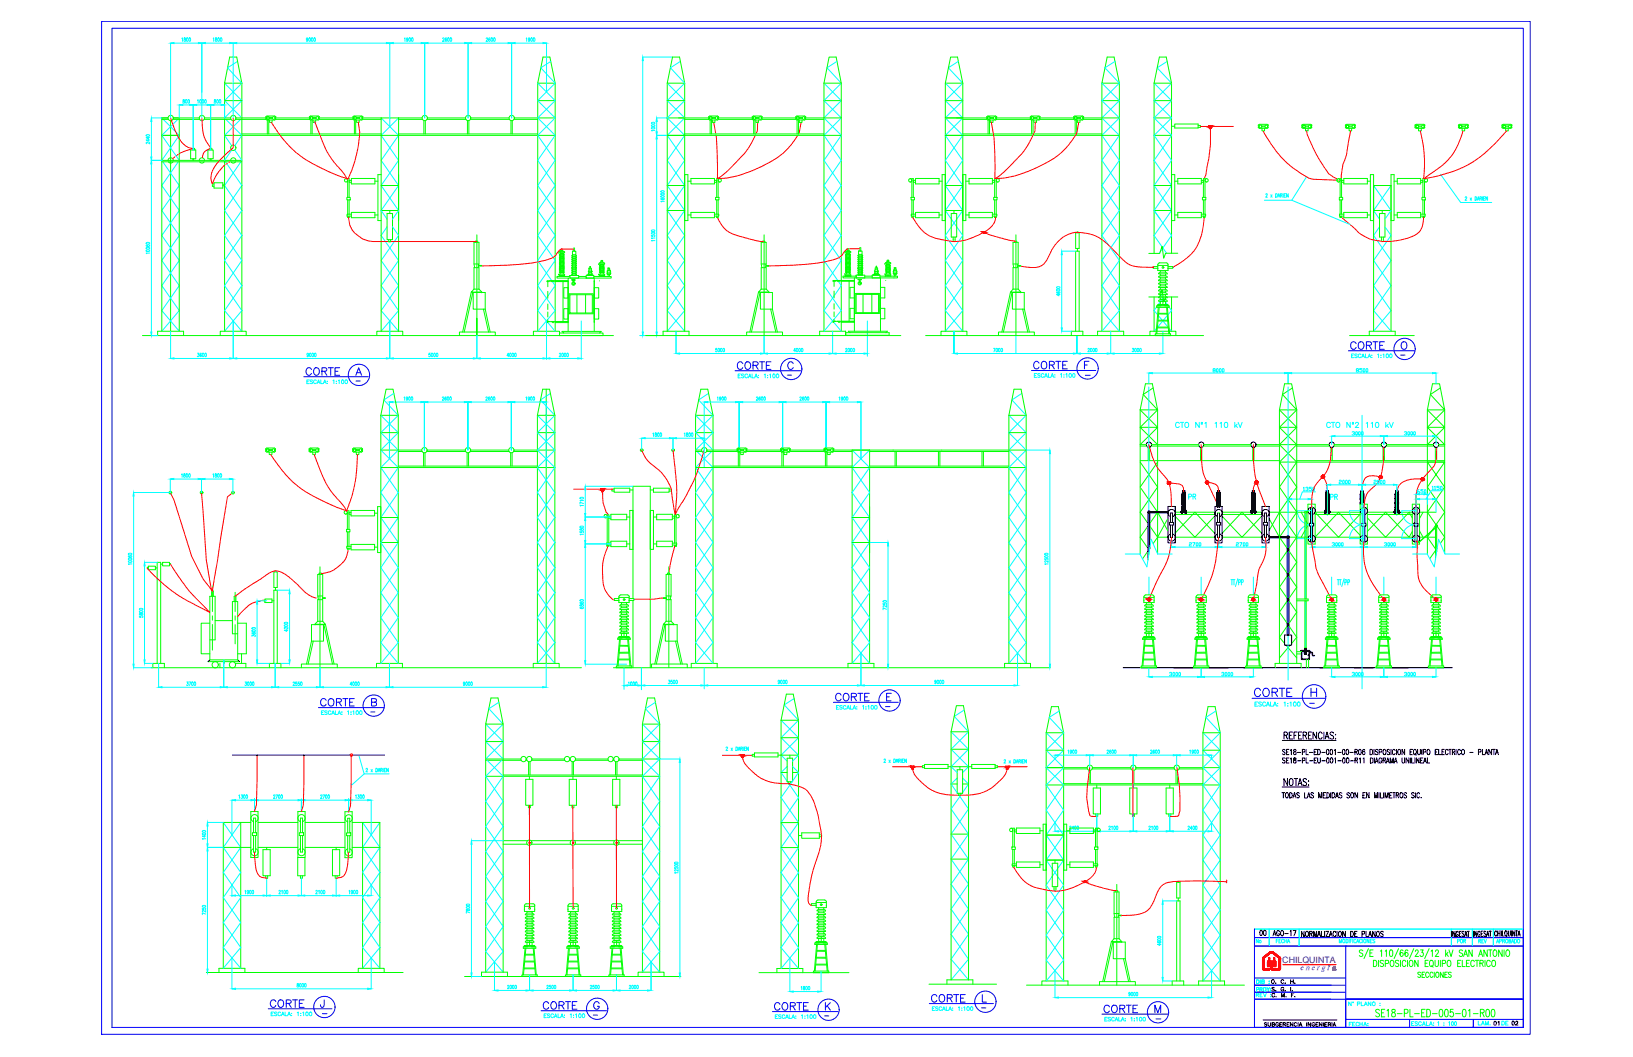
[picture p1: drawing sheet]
<svg xmlns="http://www.w3.org/2000/svg" width="432mm" height="279mm" viewBox="0 0 432 279" stroke-linecap="round" stroke-linejoin="round" font-family="sans-serif">
<defs><g id="words">
<g font-size="5.3" fill="#0ff">
<text x="355.2" y="93.5">%%UCORTE O</text>
<text x="193.3" y="98.8">%%UCORTE C</text>
<text x="202.8" y="268.1">%%UCORTE K</text>
<text x="290" y="268.8">%%UCORTE M</text>
</g>
<g font-size="4.4" fill="#0ff">
<text x="312.9" y="133">PR</text>
<text x="350.7" y="133">PR</text>
</g>
<g font-size="4">
<text x="330.9" y="250.1">No</text>
<text x="393.7" y="272">01</text>
<text x="398.6" y="272">02</text>
</g>
<text font-size="4" fill="#767676" x="351" y="257.5">a</text>
<g font-size="2.6" fill="#00f">
<text x="369" y="94.9">-</text>
<text x="92.8" y="101.6">-</text>
<text x="207.1" y="100.2">-</text>
<text x="285.8" y="100.2">-</text>
<text x="96.7" y="189.1">-</text>
<text x="232.8" y="187.7">-</text>
<text x="345" y="186.6">-</text>
<text x="84" y="268.8">-</text>
<text x="155.6" y="269.2">-</text>
<text x="217" y="269.5">-</text>
<text x="258.2" y="267.4">-</text>
<text x="304.4" y="270.2">-</text>
</g>
<text font-size="2.3" fill="#bababa" x="339.1" y="254.6">CHILQUINTA</text>
<text font-size="2" fill="#767676" x="343.9" y="256.4">e n e r g i</text>
</g></defs>
<!-- layer: ESTRUCT -->
<g fill="none" stroke="#0f0" stroke-width=".26">
<path d="M60.7 15.1h1.9l1.4 6.9h-4.6zM177.8 15.1h1.9l1.3 6.9h-4.6zM219.2 15.1h1.9l1.3 6.9h-4.5zM251.4 15.1h1.8l1.4 6.9v9.2h-4.6v-9.2zM292.8 15.1h1.8l1.4 6.9h-4.6zM42.8 35.8h4.6M42.8 31.6h1.7M44.4 31.2h-1.6v56.4M45.1 31.9v55.7M45.7 31.6h7.1M45.8 31.2h6.9M47.4 31.2v56.4"/>
<path d="M54 31.6h7.1M54.1 31.2h6.9M59.4 35.8h87.4M59.4 26.6h4.6M59.4 22v65.6M62.3 31.6h8M62.3 31.2h8M64 22v65.6M64 35.4h36.8M70.7 31.8v3.6M71.1 31.8v3.6M73 31.2h8.8"/>
<path d="M73 31.6h8.8M82.2 31.8v3.6M82.5 31.8v3.6M84.5 31.2h8.8M84.5 31.6h8.7M93.7 31.8v3.6M94.1 31.8v3.6M96 31.2h15.6M96.1 31.6h4.7M100.8 31.2v56.4M105.4 31.2v56.4M105.4 31.6h6.3"/>
<path d="M105.4 35.4h36.8M112.1 31.9v3.5M112.5 31.9v3.5M112.8 31.6h10.4M113 31.2h10.1M123.6 31.9v3.5M124 31.9v3.5M124.4 31.6h10.3M124.5 31.2h10.1M135.1 31.9v3.5M135.5 31.9v3.5M135.9 31.6h6.3"/>
<path d="M136 31.2h10.8M142.2 22h4.6M142.2 22l1.4-6.9h1.8l1.4 6.9M142.2 22v65.6M142.2 26.6h4.6M146.8 22v65.6M176.4 35.8h46M176.4 31.2h11M176.4 26.6h4.6M176.4 22v65.6M181 31.6h6.4M181 35.4h36.9"/>
<path d="M181 22v65.6M187.8 31.8v3.6M188.2 31.8v3.6M190.1 31.2h8.8M190.1 31.6h8.8M199.3 31.8v3.6M199.6 31.8v3.6M201.6 31.2h8.8M201.6 31.6h8.7M210.8 31.8v3.6M211.1 31.8v3.6M213.1 31.2h9.3"/>
<path d="M213.1 31.6h4.8M217.9 26.6h4.5M217.9 22v65.6M222.4 22v65.6M250 35.8h46M250 22h4.6M250 26.6h4.6M254.6 31.6h6.2M254.6 35.4h36.8M254.6 31.2v56.4M260.9 31.2h-10.9v56.4M261.3 31.8v3.6"/>
<path d="M261.6 31.8v3.6M263.6 31.2h8.8M263.6 31.6h8.8M272.8 31.8v3.6M273.2 31.8v3.6M275.1 31.2h8.8M275.1 31.6h8.7M284.3 31.8v3.6M284.7 31.8v3.6M286.6 31.2h9.4M286.7 31.6h4.7M291.4 26.6h4.6"/>
<path d="M291.4 22v65.6M296 22v65.6M305.2 35.8h4.6M305.2 31.2h4.6M305.2 22h4.6M305.2 22l1.4-6.9h1.8l1.4 6.9M305.2 26.6h4.6M305.2 22v45M309.8 22v44.9M42.8 42.4h21.2M42.8 42.8h21.2M100.8 55.6h4.6"/>
<path d="M100.8 49h4.6M176.4 55.6h4.6M176.4 49h4.6M250 55.6h4.6M250 49h4.6M305.2 55.6h4.6M305.2 49h4.6M363.2 55.6h4.6M126.1 62.1v26.6v-4.6M202 62.1v26.6M268.6 62.1v26.6M284.4 61.5h1v4.2h-1z"/>
<path d="M305.2 78.5v9.1M309.8 78.5v9.1M37.7 88.7h124.5M41.7 88.7v-1.1h6.8v1.1M58.2 88.7v-1.1h6.9v1.1M99.6 88.7v-1.1h6.9v1.1M141 88.7v-1.1h6.9v1.1M170.7 88.7h67.5M175.3 88.7v-1.1h6.9v1.1M216.7 88.7v-1.1h6.9v1.1M244.8 88.7h73.4M248.8 88.7v-1.1h6.9v1.1"/>
<path d="M283.3 87.6h3M284.4 87.6v-21.2h1v21.2M290.2 88.7v-1.1h6.9v1.1M304.1 88.7v-1.1h6.8v1.1M356.9 88.7h17.1M363.2 87.6v-38.6h4.6v38.6M100.7 109.8l1.4-6.9h1.8l1.4 6.9M100.7 119h10.8M100.7 109.8v65.6M100.7 114.4h4.6M100.7 109.8h4.6M105.3 119.4h6.3"/>
<path d="M105.3 109.8v65.6M112 119.6v3.6M112.4 119.6v3.6M112.8 119.4h10.3M112.9 119h10.1M123.5 119.6v3.6M123.9 119.6v3.6M124.3 119.4h10.3M124.4 119h10.1M135 119.6v3.6M135.4 119.6v3.6M135.8 119.4h6.3"/>
<path d="M135.9 119h10.8M142.1 109.8v65.6M142.1 114.4h4.6M142.1 109.8l1.4-6.9h1.8l1.4 6.9M142.1 109.8h4.6M144.4 102.9v72.5M146.7 109.8v65.6M183.9 119.4h1.8M183.9 119h1.6M183.9 114.4h4.6M183.9 109.8l1.4-6.9h1.8l1.4 6.9M183.9 109.8h4.6"/>
<path d="M183.9 109.8v65.6M186.8 119.4h8M186.9 119h8M188.5 109.8v65.6M195.2 119.6v3.6M195.6 119.5v3.7M197.5 119h8.9M197.6 119.4h8.8M206.7 119.6v3.6M207.1 119.6v3.6M209 119.4h8.8M209 119h8.9"/>
<path d="M218.3 119.6v3.6M218.6 119.6v3.6M220.6 119h50.7M220.6 119.4h4.7M225.3 119v56.4M229.9 119.4h36.9M229.9 119v56.4M236.7 119.4v3.8M237 119.4v3.8M248.1 119.4v3.8M248.5 119.4v3.8M259.7 119.4v3.8"/>
<path d="M260 119.4v3.8M266.8 114.4h4.5M266.8 109.8l1.3-6.9h1.9l1.3 6.9M266.8 109.8h4.5M266.8 109.8v65.6M271.3 109.8v65.6M100.7 123.6h46M100.7 136.8h4.6M105.3 123.2h36.8M183.9 123.6h87.4M188.5 123.2h36.8M225.3 136.8h4.6"/>
<path d="M229.9 123.2h36.9M72.4 151.1h.9v4.2h-.9zM84.6 149.8v26.7M100.7 143.4h4.6M167.4 158.2v-29.7h4.5v48M167.4 158.7v17.8M176.9 149.8v26.7M225.3 143.4h4.6M39.9 176.5h113.8M40.4 175.4h3.1M41.6 175.4v-26.8h.9v26.8M58.2 175.4v1.1"/>
<path d="M59.3 174.9v.5M62.2 175.4h2.8v1.1M63.9 172.8v2.6M71.2 175.4h3.1M72.4 175.4v-19.4h.9v19.4M99.6 176.5v-1.1h6.8v1.1M141 176.5v-1.1h6.9v1.1M162.2 176.5h115.5M182.8 176.5v-1.1h6.8v1.1M224.2 176.5v-1.1h6.9v1.1M265.6 176.5v-1.1h6.9v1.1M128.4 191.4v65.6"/>
<path d="M128.4 196h4.6M129.8 184.5h1.9l1.3 6.9h-4.6zM133 191.4v65.6M169.9 191.4v65.6M169.9 196h4.5M171.2 184.5h1.9l1.3 6.9h-4.5zM174.4 191.4v65.6M206.5 190.4v65.6M206.5 199.6h4.6M206.5 190.4l1.4-6.9h1.8l1.4 6.9M206.5 195h4.6M206.5 190.4h4.6"/>
<path d="M211.1 190.4v65.6M251.5 193.4l1.4-6.9h1.8l1.4 6.9M251.5 193.4h4.6M251.5 198h4.6M251.5 193.4v65.6M256.1 193.4v65.6M276.6 193.7v65.6M276.6 193.7l1.4-6.9h1.9l1.3 6.9M276.6 198.3h4.6M276.6 193.7h4.6M281.2 193.7v65.6M318.1 193.7v65.6"/>
<path d="M318.1 198.3h4.6M318.1 193.7h4.6M318.1 193.7l1.3-6.9h1.9l1.4 6.9M322.7 193.7v65.6M63.7 217.4v38.6M66.3 217.4h-7.3v38.6M67 216.3v3.8M67.6 216.3v3.8M68.2 217.4h10.6M79.4 216.3v3.8M80 216.3v3.8M80.7 217.4h10.5"/>
<path d="M91.9 216.3v3.8M92.5 216.3v3.8M93.1 217.4h7.3v38.6M95.9 217.4v38.6M128.4 200.6h9.3M128.4 201h9.4M128.4 205.2h46M133 204.9h36.9M139 201h.3M139.1 200.6h.2M139.8 201.3v3.6M140.2 201.3v3.6"/>
<path d="M140.5 201h8.8M140.6 200.6h8.7M150.5 201h.4M150.6 200.6h.2M151.3 201.3v3.6M151.6 201.3v3.6M152 201h8.9M152.1 200.6h8.6M162 201h.4M162.1 200.6h.1M162.8 201.3v3.6M163.1 201.3v3.6"/>
<path d="M163.5 201h6.4M163.6 200.6h10.8M206.5 217.4h4.6M206.5 204.2h1.6M209.6 204.2h1.5M251.5 207.2h1.6M251.5 202.7h4.6M254.5 207.2h1.6M276.6 207.5h46.1M276.6 202.9h10.9M281.2 203.3h6.4M281.2 207.2h36.9"/>
<path d="M288 203.6v3.6M288.3 203.6v3.6M288.7 203.3h10.4M288.8 202.9h10.1M299.5 203.6v3.6M299.8 203.6v3.6M300.3 203.3h10.3M300.3 202.9h10.2M311 203.6v3.6M311.3 203.6v3.6M311.7 203.3h6.4M311.9 202.9h10.8"/>
<path d="M59 224h7.3M67 220.9v4.3M67.6 220.9v4.3M68.2 224h10.6M79.4 220.9v4.3M80 220.9v4.3M80.7 224h10.5M91.9 220.9v4.4M92.5 220.9v4.4M93.1 224h7.3M133 222.2h6.4M133 223.2h6.4"/>
<path d="M140.4 222.2h10.5M140.5 223.2h10.4M152 222.2h10.5M152 223.2h10.4M163.4 222.2h6.5M163.5 223.2h6.4M206.5 224h4.6M251.5 227.1h4.6M251.5 220.5h4.6M276.6 220.7h4.6M276.6 227.3h4.6M295.3 233.8v26.6"/>
<path d="M311.1 233.2h.9v4.2h-.9zM54.6 257.1h52M57.9 257.1v-1.1h6.9v1.1M94.7 257.1v-1.1h6.9v1.1M122.8 258.1h57.2M127.3 258.1v-1.1h6.9v1.1M168.7 258.1v-1.1h6.9v1.1M200.7 257.1h23.8M205.4 257.1v-1.1h6.9v1.1M310 259.3h3M311.1 259.3v-21.2h.9v21.2M245.6 260.2h17.9"/>
<path d="M250.4 260.2v-1.2h6.8v1.2M271.4 260.4h57.6M275.5 260.4v-1.1h6.9v1.1M316.9 260.4v-1.1h6.9v1.1"/>
</g>
<!-- layer: EJES -->
<g fill="none" stroke="#0ff" stroke-width=".26">
<path d="M62.8 16.2l-2.6 1.7 3.8 4.1-4.6 4.6 4.6 4.6M145.7 16.2l-2.7 1.7 3.8 4.1-4.6 4.6 4.6 4.6-4.6 4.6 4.6 6.6-4.6 6.6 4.6 6.6-4.6 6.6 4.6 6.6-4.6 6.7 4.6 6.6-4.6 5.5M179.9 16.2l-2.6 1.7 3.7 4.1-4.6 4.6 4.6 4.6-4.6 4.6 4.6 6.6-4.6 6.6 4.6 6.6-4.6 6.6 4.6 6.6-4.6 6.7 4.6 6.6-4.6 5.5M221.3 16.2l-2.6 1.7 3.7 4.1-4.5 4.6 4.5 4.6-4.5 4.6 4.5 6.6-4.5 6.6 4.5 6.6-4.5 6.6 4.5 6.6-4.5 6.7 4.5 6.6-4.5 5.5M253.4 16.2l-2.6 1.7 3.8 4.1-4.6 4.6 4.6 4.6-4.6 4.6 4.6 6.6-4.6 6.6 4.6 6.6-4.6 6.6 4.6 6.6-4.6 6.7 4.6 6.6-4.6 5.5M294.8 16.2l-2.6 1.7 3.8 4.1-4.6 4.6 4.6 4.6-4.6 4.6 4.6 6.6-4.6 6.6 4.6 6.6-4.6 6.6 4.6 6.6-4.6 6.7 4.6 6.6-4.6 5.5M308.6 16.2l-2.6 1.7 3.8 4.1-4.6 4.6 4.6 4.6-4.6 4.6 4.6 6.6-4.6 6.6 4.6 6.6-4.6 6.6 3.3 4.7M43.2 31.6l4.2 4.2-4.6 6.6M47 31.6l-4.2 4.2 4.6 6.6M59.4 22l4.6 4.6-4.6 4.6M59.7 31.6l4.3 4.2-1.9 2.7M61.3 39.6l-1.9 2.8"/>
<path d="M62 39.6l2 2.8M63.6 31.6l-4.2 4.2 1.8 2.7M100.8 31.2l4.6 4.6-4.6 6.6 4.6 6.6-4.6 6.6 1.5 2.3M105.4 31.2l-4.6 4.6 4.6 6.6-4.6 6.6 4.6 6.6-1.6 2.3M142.2 22l4.6 4.6-4.6 4.6 4.6 4.6-4.6 6.6 4.6 6.6-4.6 6.6 4.6 6.6-4.6 6.6 4.6 6.7-4.6 6.6 4.6 5.5M176.4 22l4.6 4.6-4.6 4.6 4.6 4.6-4.6 6.6 4.6 6.6-4.6 6.6 4.6 6.6-4.6 6.6 4.6 6.7-4.6 6.6 4.6 5.5M217.9 22l4.5 4.6-4.5 4.6 4.5 4.6-4.5 6.6 4.5 6.6-4.5 6.6 4.5 6.6-4.5 6.6 4.5 6.7-4.5 6.6 4.5 5.5M250 22l4.6 4.6-4.6 4.6 4.6 4.6-4.6 6.6 4.6 6.6-4.6 6.6 4.6 6.6-4.6 6.6 4.6 6.7-4.6 6.6 4.6 5.5M291.4 22l4.6 4.6-4.6 4.6 4.6 4.6-4.6 6.6 4.6 6.6-4.6 6.6 4.6 6.6-4.6 6.6 4.6 6.7-4.6 6.6 4.6 5.5M305.2 22l4.6 4.6-4.6 4.6 4.6 4.6-4.6 6.6 4.6 6.6-4.6 6.6M43 42.8l4.4 6.2-4.6 6.6 4.6 6.6-4.6 6.6 4.6 6.7-4.6 6.6 4.6 5.5M47.1 42.8l-4.3 6.2 4.6 6.6-4.6 6.6 4.6 6.6-4.6 6.7 4.6 6.6-4.6 5.5"/>
<path d="M59.6 42.8l4.4 6.2-4.6 6.6 4.6 6.6-4.6 6.6 4.6 6.7-4.6 6.6 4.6 5.5M63.7 42.8l-4.3 6.2 4.6 6.6-4.6 6.6 4.6 6.6-4.6 6.7 4.6 6.6-4.6 5.5M102.3 60l-1.5 2.2 4.6 6.6-4.6 6.7 4.6 6.6-4.6 5.5M103.8 60l1.6 2.2-4.6 6.6 4.6 6.7-4.6 6.6 4.6 5.5M305.2 55.6l4.6 6.6-3.3 4.8M305.2 55.6l1.6 2.3M363.2 49l4.6 6.6-1.6 2.3M364.8 60l-1.6 2.2 4.6 6.6-4.6 6.7 4.6 6.6-4.6 5.5M366.2 60l1.6 2.2-4.6 6.6 4.6 6.7-4.6 6.6 4.6 5.5M367.8 49l-4.6 6.6 1.6 2.3M306.9 77.9l2.9 4.2-4.6 5.5M307.5 78.7l-2.3 3.4 4.6 5.5"/>
<path d="M100.7 109.8l4.6 4.6-4.6 4.6 4.6 4.6-4.6 6.6 4.6 6.6-4.6 6.6 4.6 6.6-4.6 6.6 4.6 6.7-4.6 6.6 4.6 5.5M104.1 104l-2.6 1.7 3.8 4.1-4.6 4.6 4.6 4.6-4.6 4.6 4.6 6.6-4.6 6.6 4.6 6.6-4.6 6.6 4.6 6.6-4.6 6.7 4.6 6.6-4.6 5.5M142.1 109.8l4.6 4.6-4.6 4.6 4.6 4.6-4.6 6.6 4.6 6.6-4.6 6.6 4.6 6.6-4.6 6.6 4.6 6.7-4.6 6.6 4.6 5.5M145.6 104l-2.7 1.7 3.8 4.1-4.6 4.6 4.6 4.6-4.6 4.6 4.6 6.6-4.6 6.6 4.6 6.6-4.6 6.6 4.6 6.6-4.6 6.7 4.6 6.6-4.6 5.5M183.9 109.8l4.6 4.6-4.6 4.6M184.3 119.4l4.2 4.2-4.6 6.6M187.4 104l-2.7 1.7 3.8 4.1-4.6 4.6 4.6 4.6M188.2 119.4l-4.3 4.2 4.6 6.6-4.6 6.6 4.6 6.6-4.6 6.6 4.6 6.6-4.6 6.7 4.6 6.6-4.6 5.5M225.3 119l4.6 4.6-4.6 6.6 4.6 6.6-4.6 6.6 4.6 6.6-4.6 6.6 4.6 6.7-4.6 6.6 4.6 5.5M229.9 119l-4.6 4.6 4.6 6.6-4.6 6.6 4.6 6.6-4.6 6.6 4.6 6.6-4.6 6.7 4.6 6.6-4.6 5.5M266.8 109.8l4.5 4.6-4.5 4.6 4.5 4.6-4.5 6.6 4.5 6.6-4.5 6.6 4.5 6.6-4.5 6.6 4.5 6.7-4.5 6.6 4.5 5.5M270.2 104l-2.6 1.7 3.7 4.1-4.5 4.6 4.5 4.6-4.5 4.6 4.5 6.6-4.5 6.6 4.5 6.6-4.5 6.6 4.5 6.6-4.5 6.7 4.5 6.6-4.5 5.5"/>
<path d="M184.2 130.6l4.3 6.2-4.6 6.6 4.6 6.6-4.6 6.6 4.6 6.7-4.6 6.6 4.6 5.5M128.4 191.4l4.6 4.6-4.6 4.6M131.9 185.6l-2.6 1.7 3.7 4.1-4.6 4.6 4.6 4.6M169.9 191.4l4.5 4.6-4.5 4.6 4.5 4.6-4.5 6.6 4.5 6.7-4.5 6.6 4.5 6.6-4.5 6.6 4.5 6.6-4.5 6.6 4.5 5.5M173.3 185.6l-2.6 1.7 3.7 4.1-4.5 4.6 4.5 4.6-4.5 4.6 4.5 6.6-4.5 6.7 4.5 6.6-4.5 6.6 4.5 6.6-4.5 6.6 4.5 6.6-4.5 5.5M206.5 190.4l4.6 4.6-4.6 4.6 1.6 1.6M210 184.6l-2.6 1.7 3.7 4.1-4.6 4.6 4.6 4.6-1.5 1.6M251.5 193.4l4.6 4.6-4.6 4.7 1.6 1.5M255 187.7l-2.7 1.7 3.8 4-4.6 4.6 4.6 4.7-1.6 1.5M276.6 193.7l4.6 4.6-4.6 4.6 4.6 4.6-4.6 6.6 4.6 6.6-4.6 6.6 4.6 6.6-4.6 6.7 4.6 6.6-4.6 6.6 4.6 5.5M280.1 187.9l-2.7 1.7 3.8 4.1-4.6 4.6 4.6 4.6-4.6 4.6 4.6 6.6-4.6 6.6 4.6 6.6-4.6 6.6 4.6 6.7-4.6 6.6 4.6 6.6-4.6 5.5M318.1 193.7l4.6 4.6-4.6 4.6 4.6 4.6-4.6 6.6 4.6 6.6-4.6 6.6 4.6 6.6-4.6 6.7 4.6 6.6-4.6 6.6 4.6 5.5"/>
<path d="M321.5 187.9l-2.6 1.7 3.8 4.1-4.6 4.6 4.6 4.6-4.6 4.6 4.6 6.6-4.6 6.6 4.6 6.6-4.6 6.6 4.6 6.7-4.6 6.6 4.6 6.6-4.6 5.5M59 217.4l4.7 6.6-4.7 6.6 4.7 6.7-4.7 6.6 4.7 6.6-4.7 5.5M63.7 217.4l-4.7 6.6 4.7 6.6-4.7 6.7 4.7 6.6-4.7 6.6 4.7 5.5M95.9 217.4l4.5 6.6-4.5 6.6 4.5 6.7-4.5 6.6 4.5 6.6-4.5 5.5M100.4 217.4l-4.5 6.6 4.5 6.6-4.5 6.7 4.5 6.6-4.5 6.6 4.5 5.5M128.8 201l4.2 4.2-4.6 6.6 4.6 6.7-4.6 6.6 4.6 6.6-4.6 6.6 4.6 6.6-4.6 6.6 4.6 5.5M132.7 201l-4.3 4.2 4.6 6.6-4.6 6.7 4.6 6.6-4.6 6.6 4.6 6.6-4.6 6.6 4.6 6.6-4.6 5.5M208.1 202.6l-1.6 1.6 2.1 2.9M208.6 207.2l2.5 3.6-4.6 6.6 4.6 6.6-4.6 6.6 4.6 6.7-4.6 6.6 4.6 6.6-4.6 5.5M209.1 207.2l-2.6 3.6 4.6 6.6-4.6 6.6 4.6 6.6-4.6 6.7 4.6 6.6-4.6 6.6 4.6 5.5M209.6 202.6l1.5 1.6-2 3M253.1 205.7l-1.6 1.5 2 3"/>
<path d="M253.6 210.2l2.5 3.6-4.6 6.7 4.6 6.6-4.6 6.6 4.6 6.6-4.6 6.6 4.6 6.6-4.6 5.5M254.5 205.7l1.6 1.5-4.6 6.6 4.6 6.7-4.6 6.6 4.6 6.6-4.6 6.6 4.6 6.6-4.6 6.6 4.6 5.5"/>
</g>
<!-- layer: EQUIP -->
<g fill="none" stroke="#0f0" stroke-width=".26">
<path d="M50.4 39.6h1.4v2.4h-1.4zM50.9 39.6v-.4h.6v.4M55 39.6h1.4v2.4h-1.4zM55.4 39.6v-.4h.6v.4M70.6 31.3h-.3v.3l.3 .1h2l.3-.1v-.3h-.2M70.6 31h-.3v-.2l.3-.1h2l.3 .1v.2h-.2M71.2 31.3h.9M71.2 31h.9M71.3 31.7v.7h.7v-.7M82.1 31.3h-.3v.3l.3 .1h2l.3-.1v-.3h-.2M82.1 31h-.3v-.2l.3-.1h2l.3 .1v.2h-.2M82.7 31.3h.9"/>
<path d="M82.7 31h.9M82.8 31.7v.7h.7v-.7M93.5 31.3h-.2v.3l.3 .1h2.1l.3-.1v-.3h-.3M93.5 31h-.2v-.2l.3-.1h2.1l.3 .1v.2h-.3M94.2 31.3h.9M94.2 31h.9M94.3 31.7v.7h.7v-.7M187.6 31.3h-.2v.3l.3 .1h2l.3-.1v-.3h-.2M187.6 31h-.2v-.2l.3-.1h2l.3 .1v.2h-.2M188.3 31.3h.9M188.3 31h.9M188.4 31.7v.7h.6v-.7"/>
<path d="M199.1 31.3h-.2v.3l.3 .1h2l.3-.1v-.3h-.2M199.1 31h-.2v-.2l.3-.1h2l.3 .1v.2h-.2M199.8 31.3h.8M199.8 31h.8M199.9 31.7v.7h.7v-.7M210.6 31.3h-.2v.3l.3 .1h2.1l.2-.1v-.3h-.2M210.6 31h-.2v-.2l.3-.1h2.1l.2 .1v.2h-.2M211.3 31.3h.9M211.3 31h.9M211.4 31.7v.7h.7v-.7M261.1 31.3h-.2v.3l.3 .1h2.1l.3-.1v-.3h-.3M261.1 31h-.2v-.2l.3-.1h2.1l.3 .1v.2h-.3"/>
<path d="M261.8 31.3h.9M261.8 31h.9M261.9 31.7v.7h.7v-.7M272.7 31.3h-.3v.3l.3 .1h2l.3-.1v-.3h-.2M272.7 31h-.3v-.2l.3-.1h2l.3 .1v.2h-.2M273.3 31.3h.9M273.3 31h.9M273.4 31.7v.7h.7v-.7M284.2 31.3h-.3v.3l.3 .1h2l.3-.1v-.3h-.2M284.2 31h-.3v-.2l.3-.1h2l.3 .1v.2h-.2M284.8 31.3h.9M284.8 31h.9"/>
<path d="M284.9 31.7v.7h.7v-.7M309.8 33.4h.8M310.6 32.8h6.2v1h-6.2zM316.8 33.2h.6v.5h-.6M333 33.5h-.3v.3l.3 .1h2.1l.3-.1v-.3h-.3M333 33.3h-.3v-.3l.3-.1h2.1l.3 .1v.3h-.3M333.6 33.5h.9M333.6 33.3h.9M333.7 33.9v.7h.7v-.7M344.5 33.5h-.3v.3l.3 .1h2.1l.3-.1v-.3h-.2M344.5 33.3h-.3v-.3l.3-.1h2.1l.3 .1v.3h-.2M345.1 33.5h.9"/>
<path d="M345.1 33.3h.9M345.2 33.9v.7h.7v-.7M356 33.5h-.2v.3l.3 .1h2l.3-.1v-.3h-.3M356 33.3h-.2v-.3l.3-.1h2l.3 .1v.3h-.3M356.6 33.5h.9M356.6 33.3h.9M356.7 33.9v.7h.7v-.7M374.4 33.5h-.2v.3l.3 .1h2l.3-.1v-.3h-.3M374.4 33.3h-.2v-.3l.3-.1h2l.3 .1v.3h-.3M375 33.5h.9M375 33.3h.9M375.1 33.9v.7h.7v-.7"/>
<path d="M385.9 33.5h-.3v.3l.3 .1h2.1l.3-.1v-.3h-.2M385.9 33.3h-.3v-.3l.3-.1h2.1l.3 .1v.3h-.2M386.5 33.5h.9M386.5 33.3h.9M386.6 33.9v.7h.7v-.7M397.4 33.5h-.2v.3l.3 .1h2l.3-.1v-.3h-.2M397.4 33.3h-.2v-.3l.3-.1h2l.3 .1v.3h-.2M398 33.5h.9M398 33.3h.9M398.1 33.9v.7h.7v-.7M44.4 42.4a.7 .7 0 0 1 .7-.7 .7 .7 0 0 1 .7 .7M44.5 42.8l.6 .3 .6-.3"/>
<path d="M51 42v.4M51.2 42v.4M52.7 42.4a.7 .7 0 0 1 .7-.7 .7 .7 0 0 1 .7 .7M52.8 42.8l.6 .3 .6-.3M55.6 42v.4M55.8 42v.4M56.6 48.6h-.4v.6h.4M56.6 48.3h2.3v1.4h-2.3zM58.9 49.1h.5M58.9 48.9h.5M61 42.4a.7 .7 0 0 1 .7-.7 .7 .7 0 0 1 .7 .7M61.1 42.8l.6 .3 .6-.3"/>
<path d="M91.7 52.2h.9v.6h-.9zM91.9 56.6h-.1v.5h1.1M91.9 57.1v.4h.4M91.9 52.2v-5h.4v5M91.9 56.6h1M91.9 57.5h.4M91.9 52.8v3.8M92.3 52.8v3.8M92.3 57.1v.4M92.9 47.2h6.2v1.4h-6.2zM92.9 47.7h-.6v.5h.6M92.9 56.1h6.2v1.4h-6.2z"/>
<path d="M99.1 56.8h.8M99.1 47.9h.8M100.8 46.2h-.9v12.1h.9M102.3 56.4h1.5v6.9h-1.5zM103.1 55.6v.8M105.4 46.2v12.1M181 46.2h.9v12.1h-.9zM181.9 56.8h.8M181.9 47.9h.8M182.7 56.1h6.2v1.4h-6.2zM182.7 47.2h6.2v1.4h-6.2zM188.9 47.7h.6v.5h-.6"/>
<path d="M188.9 57.1h1M188.9 56.6h1M189.2 52.2h.9v.6h-.9zM189.5 57.5h.4M189.5 52.2v-5h.4v5M189.5 52.8v3.8M189.5 57.1v.4M189.9 57.1v.4h-.4M189.9 56.6h.2v.5h-.2M189.9 52.8v3.8M240.9 52.2h.9v.6h-.9zM241.1 57.1v.4h.4"/>
<path d="M241.1 56.6h-.2v.5h.2M241.1 57.1h1M241.1 56.6h1M241.1 57.5h.4M241.1 52.2v-5h.4v5M241.1 52.8v3.8M241.5 52.8v3.8M241.5 57.1v.4M242.1 47.7h-.6v.5h.6M242.1 47.2h6.2v1.4h-6.2zM242.1 56.1h6.2v1.4h-6.2zM248.3 56.8h.8"/>
<path d="M248.3 47.9h.8M249.1 46.2h.9v12.1h-.9zM251.5 56.4h1.5v6.3h-1.5zM252.3 55.6v.8M254.6 46.2h.8v12.1h-.8zM255.4 56.8h.8M255.4 47.9h.8M256.2 47.2h6.2v1.4h-6.2zM256.2 56.1h6.2v1.4h-6.2zM262.4 47.7h.6v.5h-.6M262.4 57.1h1M262.4 56.6h1"/>
<path d="M262.7 52.2h.9v.6h-.9zM263 57.5h.4M263 52.2v-5h.4v5M263 52.8v3.8M263 57.1v.4M263.4 57.1v.4h-.4M263.4 56.6h.2v.5h-.2M263.4 52.8v3.8M309.8 46.2h.8v12.1h-.8zM310.6 56.8h.8M310.6 47.9h.8M311.4 47.2h6.3v1.4h-6.3z"/>
<path d="M311.4 56.1h6.3v1.4h-6.3zM317.7 47.7h.5v.5h-.5M317.7 57.1h.9M317.7 56.6h.9M318 52.2h.8v.6h-.8zM318.2 57.5h.4M318.2 52.2v-5h.4v5M318.2 52.8v3.8M318.2 57.1v.4M318.6 57.1v.4h-.4M318.6 56.6h.2v.5h-.2M318.6 52.8v3.8"/>
<path d="M354.1 52.2h.9v.6h-.9zM354.4 57.1h.3v.4h-.3zM354.4 57.5h.3M354.4 52.2v-5h.3v5M354.4 52.8v3.8M354.7 57.1h.6M354.7 52.8v3.8M355.3 56.6h-1.1v.5h.2M355.3 47.7h-.6v.5h.6M355.3 47.2h6.3v1.4h-6.3zM355.3 56.1h6.3v1.4h-6.3zM361.6 56.8h.8"/>
<path d="M361.6 47.9h.8M362.4 46.2h.8v12.1h-.8zM364.8 56.4h1.4v6.3h-1.4zM365.5 55.6v.8M367.8 46.2h.8v12.1h-.8zM368.6 56.8h.9M368.6 47.9h.9M369.5 47.2h6.2v1.4h-6.2zM369.5 56.1h6.2v1.4h-6.2zM375.7 56.6h1.1v.5h-.1M375.7 47.7h.5v.5h-.5M375.7 57.1h.5"/>
<path d="M376 52.2h.9v.6h-.9zM376.2 57.1h.5v.4h-.5zM376.2 57.5h.5M376.2 52.2v-5h.5v5M376.2 52.8v3.8M376.7 52.8v3.8M102.8 63.3v.6h.5v-.6M102.8 63.9h.5M252 62.7v1.2h.5v-1.2M284.8 61.5v-.2h.3v.2M284.9 65.7v.7M303.8 78.5h2.8l.7-1.9 .4 3.2 .5-1.3h3.2"/>
<path d="M306.1 70.5h-1.2v.4h1.2M308.8 70.5h1.3v.4h-1.3M311.4 66.9h-3.2l-.5 1.4-.4-3.2-.7 1.9h-2.8M365.3 62.7v1.2h.5v-1.2M283.3 87.6v1.1M286.3 87.6v1.1M70.5 119.1h-.2v.2l.3 .2h1.9l.3-.2v-.2h-.2M70.5 118.8h-.2v-.2l.3-.2h1.9l.3 .2v.2h-.2M71.1 119.1h.9M71.1 118.8h.9M71.2 119.5v.7h.7v-.7M82 119.1h-.3v.2l.3 .2h2.1l.3-.2v-.2h-.3"/>
<path d="M82 118.8h-.3v-.2l.3-.2h2.1l.3 .2v.2h-.3M82.6 119.1h.9M82.6 118.8h.9M82.7 119.5v.7h.7v-.7M93.5 119.1h-.3v.2l.3 .2h2.1l.3-.2v-.2h-.3M93.5 118.8h-.3v-.2l.3-.2h2.1l.3 .2v.2h-.3M94.1 119.1h.9M94.1 118.8h.9M94.2 119.5v.7h.7v-.7M195.1 119.1h-.2v.2l.3 .2h2l.3-.2v-.2h-.2M195.1 118.8h-.2v-.2l.3-.2h2l.3 .2v.2h-.2M195.7 119.1h.9"/>
<path d="M195.7 118.8h.9M195.9 119.5v.7h.6v-.7M206.6 119.1h-.2v.2l.3 .2h2l.3-.2v-.2h-.2M206.6 118.8h-.2v-.2l.3-.2h2l.3 .2v.2h-.2M207.2 119.1h.9M207.2 118.8h.9M207.3 119.5v.7h.8v-.7M218.1 119.1h-.2v.2l.3 .2h2l.3-.2v-.2h-.2M218.1 118.8h-.2v-.2l.3-.2h2l.3 .2v.2h-.2M218.8 119.1h.9M218.8 118.8h.9M218.8 119.5v.7h.7v-.7"/>
<path d="M91.6 139.9h.9v.7h-.9zM91.8 139.9v-4.9h.5v4.9M92.8 134.9h6.2v1.5h-6.2zM92.8 135.4h-.5v.5h.5M99 135.7h.9M99.9 133.9h.8v12.2h-.8zM161 136.1v7.5h.5M161 136h-.4v7.6M161.5 135.9h4.2v1.5h-4.2zM161.5 136.5h-.5v.5h.5M162.4 129h4.1v1.1h-4.1zM162.4 129.3h-.6v.5h.6"/>
<path d="M165.7 136.7h.8M166.5 134.9h.9v10.3h-.9zM166.5 129.5h.9M171.9 134.9h.9v10.3h-.9zM171.9 129.5h.9M172.8 129h4.1v1.1h-4.1zM172.8 136.7h.8M173.6 135.9h4.2v1.5h-4.2zM176.9 129.3h.6v.5h-.6M177.8 136.5h.6v.5h-.6M229.9 133.9v12.2M39.2 149.7h1.9v.9h-1.9z"/>
<path d="M39.2 150h-.3v.2h.3M41.1 150.1h.5M42.5 149.1h.5M43 148.6h1.8v1h-1.8zM44.8 149h.3v.2h-.3M70 158.3h1.9v1h-1.9zM70 158.6h-.2v.3h.2M71.9 158.8h.5M72.8 151.1v-.2h.2v.2M72.8 155.3v.7M91.8 144.9v.3h.5M91.8 144.4h-.1v.5h.1"/>
<path d="M91.8 144.4h1M91.8 145.2h.5M91.8 140.6v3.8M91.8 144.9h1M92.3 140.6v3.8M92.3 144.9v.3M92.8 143.9h6.2v1.4h-6.2zM99 144.6h.9M161 143.6h-.6v.5h.6v.3h-.4v-.3M161 144.1h.5M161.5 143.1h4.2v1.4h-4.2zM163.6 158.2h-1.2v.5h1.2"/>
<path d="M165.7 143.8h.8M166.4 158.2h1.2v.5h-1.2M172.8 143.8h.8M173.6 143.1h4.2v1.4h-4.2zM177.8 144.1h.6v.3M177.8 143.6h1M178.4 143.6v-7.6h.4v7.6h.1v.5h-.1v.3v-.3h-.4M178.8 144.4h-.4h.4M40.4 175.4v1.1M43.5 175.4v1.1M71.2 175.4v1.1M74.3 175.4v1.1"/>
<path d="M199.5 199h6.2v1.1h-6.2zM199.5 199.4h-.6v.5h.6M205.7 199.6h.8M208.9 199.6v.8M66.3 214.5h1.9v12.2h-1.9zM67 216.3h.6M67.6 217.2a.95 .95 0 0 0 .5-1.5 .95 .95 0 0 0-1.6 0 .95 .95 0 0 0 .6 1.5M79.4 216.3h.6M80 217.2a.95 .95 0 0 0 .5-1.5 .95 .95 0 0 0-1.6 0 .95 .95 0 0 0 .6 1.5M91.2 214.6h1.9v12.1h-1.9zM91.9 216.3h.6M92.5 217.2a.95 .95 0 0 0 .5-1.4 .95 .95 0 0 0-1.6 0 .95 .95 0 0 0 .6 1.4"/>
<path d="M139 206h1.9v6.9h-1.9zM139.7 212.9v.6h.5v-.6M140 205.2v.8M150.5 206h1.9v6.9h-1.9zM151.2 212.9v.6h.6v-.6M151.5 205.2v.8M162 206h1.9v6.9h-1.9zM162.7 212.9v.6h.5v-.6M163 205.2v.8M208.1 200.4h1.5v6.2h-1.5zM208.6 206.6v.6M209.1 206.6v.6h-.5h.5"/>
<path d="M244.5 202.1h6.2v1h-6.2zM244.5 202.4h-.6v.5h.6M250.7 202.7h.8M253.1 203.5h1.4v6.2h-1.4zM253.5 209.7v.5M253.8 202.7v.8M254 209.7v.5h-.5h.5M256.1 202.7h.8M256.9 202.1h6.2v1h-6.2zM263.1 202.4h.6v.5h-.6M268.8 219.4h-.6v.5h.6M268.8 218.9h6.2v1.4h-6.2z"/>
<path d="M275 219.6h.8M275.8 217.9h.8v12.1h-.8zM281.2 217.9h.9v12.1h-.9zM282.1 219.6h.8M282.9 218.9h6.2v1.4h-6.2zM289.1 208.3h1.9v6.9h-1.9zM289.1 219.4h.6v.5h-.6M289.8 215.2v.6h.5v-.6M290 207.5v.8M298.7 208.3h1.9v6.9h-1.9zM299.5 215.2v.6h.5v-.6M299.7 207.5v.8"/>
<path d="M308.3 208.3h1.9v6.9h-1.9zM309.1 215.2v.6h.5v-.6M309.3 207.5v.8M66.7 220.1h1.1v.8h-1.1zM67 225.2h.6M67.1 224.3a.95 .95 0 0 0-.6 1.5 .95 .95 0 0 0 1.6 0 .95 .95 0 0 0-.5-1.5M69.5 224.6h1.9v6.9h-1.9zM70.3 231.5v.7h.5v-.7M70.5 224v.6M78.8 226.7v-12.2h1.9v12.2h-2v4.8h1.9v-4.8M79.1 220.1h1.1v.8h-1.1zM79.4 231.5v.7h.6v-.7"/>
<path d="M79.4 225.2h.6M79.5 224.3a.95 .95 0 0 0-.6 1.5 .95 .95 0 0 0 1.6 0 .95 .95 0 0 0-.5-1.5M87.9 224.6h1.9v6.9h-1.9zM88.6 231.5v.7h.5v-.7M88.9 224v.6M91.6 220.1h1.1v.8h-1.1zM91.9 225.3h.6M92 224.4a.95 .95 0 0 0-.6 1.4 .95 .95 0 0 0 1.6 .1 .95 .95 0 0 0-.5-1.5M211.1 220.9h.9M212 220.1h4.6v1.5h-4.6zM215.8 238.9h-1.3v.4h1.3M216.6 220.7h.6v.5h-.6"/>
<path d="M217.2 220.7v.5M267.6 223.9h.9v.7h-.9zM267.8 228.8v.4h.4M267.8 228.4h-.2v.4h.2M267.8 229.2h.4M267.8 228.8h1M267.8 228.4h1M267.8 223.9v-5h.4v5M267.8 224.6v3.8M268.2 224.6v3.8M268.2 228.8v.4M268.8 227.9h6.2v1.4h-6.2z"/>
<path d="M275 228.6h.8M278.2 228.2h1.5v6.2h-1.5zM278.7 234.4v1.2h.5v-1.2M279 227.3v.9M282.1 228.6h.8M282.9 227.9h6.2v1.4h-6.2zM289.1 228.8h1M289.1 228.4h1M289.4 223.9h.9v.7h-.9zM289.7 223.9v-5h.4v5M289.7 224.6v3.8M289.7 228.8v.4"/>
<path d="M289.7 229.2h.4M290.1 228.8v.4h-.4M290.1 228.4h.2v.4h-.2M290.1 224.6v3.8M311.5 233.2v-.2h.2v.2M311.6 237.4v.7M310 259.3v1.1M313 259.3v1.1"/>
<circle cx="45.1" cy="31.2" r=".7"/>
<circle cx="53.4" cy="31.2" r=".7"/>
<circle cx="61.7" cy="39.1" r=".7"/>
<circle cx="61.7" cy="31.2" r=".7"/>
<circle cx="70.9" cy="31.2" r=".36"/>
<circle cx="72.4" cy="31.2" r=".36"/>
<circle cx="82.4" cy="31.2" r=".36"/>
<circle cx="83.9" cy="31.2" r=".36"/>
<circle cx="93.9" cy="31.2" r=".36"/>
<circle cx="95.4" cy="31.2" r=".36"/>
<circle cx="112.3" cy="31.2" r=".7"/>
<circle cx="123.8" cy="31.2" r=".7"/>
<circle cx="135.3" cy="31.2" r=".7"/>
<circle cx="188" cy="31.2" r=".36"/>
<circle cx="189.5" cy="31.2" r=".36"/>
<circle cx="199.5" cy="31.2" r=".36"/>
<circle cx="201" cy="31.2" r=".36"/>
<circle cx="211" cy="31.2" r=".36"/>
<circle cx="212.5" cy="31.2" r=".36"/>
<circle cx="261.5" cy="31.2" r=".36"/>
<circle cx="263" cy="31.2" r=".36"/>
<circle cx="273" cy="31.2" r=".36"/>
<circle cx="274.5" cy="31.2" r=".36"/>
<circle cx="284.5" cy="31.2" r=".36"/>
<circle cx="286" cy="31.2" r=".36"/>
<circle cx="333.3" cy="33.4" r=".36"/>
<circle cx="334.8" cy="33.4" r=".36"/>
<circle cx="344.8" cy="33.4" r=".36"/>
<circle cx="346.3" cy="33.4" r=".36"/>
<circle cx="356.3" cy="33.4" r=".36"/>
<circle cx="357.9" cy="33.4" r=".36"/>
<circle cx="374.7" cy="33.4" r=".36"/>
<circle cx="376.3" cy="33.4" r=".36"/>
<circle cx="386.2" cy="33.4" r=".36"/>
<circle cx="387.7" cy="33.4" r=".36"/>
<circle cx="397.7" cy="33.4" r=".36"/>
<circle cx="399.3" cy="33.4" r=".36"/>
<circle cx="91.5" cy="47.7" r=".43"/>
<circle cx="190.3" cy="47.7" r=".42"/>
<circle cx="240.7" cy="47.7" r=".42"/>
<circle cx="263.8" cy="47.7" r=".43"/>
<circle cx="319" cy="47.7" r=".42"/>
<circle cx="353.9" cy="47.7" r=".43"/>
<circle cx="377.1" cy="47.7" r=".43"/>
<circle cx="307.5" cy="70.7" r=".23"/>
<circle cx="70.8" cy="119" r=".36"/>
<circle cx="72.3" cy="119" r=".36"/>
<circle cx="82.3" cy="119" r=".36"/>
<circle cx="83.8" cy="119" r=".36"/>
<circle cx="93.8" cy="119" r=".36"/>
<circle cx="95.3" cy="119" r=".36"/>
<circle cx="112.2" cy="119" r=".7"/>
<circle cx="123.7" cy="119" r=".7"/>
<circle cx="135.2" cy="119" r=".7"/>
<circle cx="169.7" cy="119" r=".36"/>
<circle cx="178" cy="119" r=".36"/>
<circle cx="186.2" cy="119" r=".7"/>
<circle cx="195.5" cy="119" r=".36"/>
<circle cx="197" cy="119" r=".36"/>
<circle cx="207" cy="119" r=".36"/>
<circle cx="208.5" cy="119" r=".36"/>
<circle cx="218.4" cy="119" r=".36"/>
<circle cx="220" cy="119" r=".36"/>
<circle cx="45" cy="130.2" r=".36"/>
<circle cx="53.3" cy="130.2" r=".36"/>
<circle cx="61.6" cy="130.2" r=".36"/>
<circle cx="91.4" cy="135.5" r=".45"/>
<circle cx="160.1" cy="136.4" r=".43"/>
<circle cx="179.2" cy="136.4" r=".45"/>
<circle cx="165" cy="158.5" r=".23"/>
<circle cx="303.8" cy="158.5" r=".23"/>
<circle cx="317.6" cy="158.5" r=".23"/>
<circle cx="331.4" cy="158.5" r=".23"/>
<circle cx="352.1" cy="158.5" r=".23"/>
<circle cx="365.9" cy="158.5" r=".23"/>
<circle cx="379.7" cy="158.5" r=".23"/>
<circle cx="138.4" cy="200.7" r=".7"/>
<circle cx="140" cy="200.7" r=".7"/>
<circle cx="150" cy="200.7" r=".7"/>
<circle cx="151.5" cy="200.7" r=".7"/>
<circle cx="161.5" cy="200.7" r=".7"/>
<circle cx="163" cy="200.7" r=".7"/>
<circle cx="267.4" cy="219.4" r=".43"/>
<circle cx="288.2" cy="202.9" r=".7"/>
<circle cx="290.5" cy="219.4" r=".43"/>
<circle cx="299.7" cy="202.9" r=".7"/>
<circle cx="311.2" cy="202.9" r=".7"/>
<circle cx="140" cy="222.8" r=".7"/>
<circle cx="151.5" cy="222.8" r=".7"/>
<circle cx="163" cy="222.8" r=".7"/>
<circle cx="217.1" cy="239.1" r=".23"/>
<circle cx="140" cy="240.1" r=".23"/>
<circle cx="151.6" cy="240.1" r=".23"/>
<circle cx="163" cy="240.1" r=".23"/>
</g>
<!-- layer: EQUIPO -->
<g fill="none" stroke="#0f0" stroke-width=".26">
<path d="M126.6 70.2h.8v.1h-.9M144.9 74.2v.1M144.9 74.4v1.4M144.9 77v1.8M145.3 74.4h-.7v-.2h5.6v.2h-3.4M145.3 74.2h1.2M145.7 74.4h.8M146.8 74.2h3.4v10.8h-3.4M147.7 72.5h1.6v.3h-1.4zM148 72.8l-.2 .3h1.5l-.2-.3M148.1 72.2v.3M148.2 66.9h.8v.2h-.8z"/>
<path d="M148.2 67.3l-.2 .2h1.1l-.1-.2M148.2 67.1l-.3 .2h1.3l-.2-.2M148.2 67.7l-.2 .1h1.1l-.1-.1M148.2 67.5l-.3 .2h1.3l-.2-.2M148.2 68l-.2 .1h1.1l-.1-.1M148.2 67.8l-.3 .2h1.3l-.2-.2M148.2 68.3l-.2 .2h1.1l-.1-.2M148.2 68.1l-.3 .2h1.3l-.2-.2M148.2 68.7l-.2 .1h1.1l-.1-.1M148.2 68.5l-.3 .2h1.3l-.2-.2M148.2 69l-.2 .1h1.1l-.1-.1M148.2 68.8l-.3 .2h1.3l-.2-.2"/>
<path d="M148.2 69.4l-.2 .1h1.1l-.1-.1M148.2 69.1l-.3 .3h1.3l-.2-.3M148.2 69.7l-.2 .1h1.1l-.1-.1M148.2 69.5l-.3 .2h1.3l-.2-.2M148.2 70.1l-.2 .1h1.1l-.1-.1M148.2 69.8l-.3 .3h1.3l-.2-.3M148.2 70.4l-.2 .1h1.1l-.1-.1M148.2 70.2l-.3 .2h1.3l-.2-.2M148.2 70.8h-.2h1.1h-.1M148.2 70.5l-.3 .3h1.3l-.2-.3M148.2 71l-.2 .1h1v-.1M148.2 70.8l-.3 .2h1.3l-.2-.2"/>
<path d="M148.2 71.3l-.2 .2h1v-.2M148.2 71.1l-.3 .2h1.3l-.2-.2M148.2 71.7l-.2 .1h1v-.1M148.2 71.5l-.3 .2h1.3l-.2-.2M148.2 72l-.2 .2h1v-.2M148.2 71.8l-.3 .2h1.3l-.2-.2M148.3 72.8h.5M148.3 66.3v-.5h.5v.5l-.9 .2-.2 .4h1.6v-.4h-1.4M148.8 66.3l.4 .2M148.9 74.2v.1M148.9 74.4v10.6M149 72.2v.3"/>
<path d="M149.1 76h1.1v2.8h-1.1zM150.5 77.7h6.4v5.2h-6.4zM150.7 77.9h5.9v4.8h-5.9zM150.7 72.8h2.3v.7h-2.3zM150.7 73.1h-3.4v.4h2.9M151.2 74l.9 .1zM151.4 66.4h.9v.9h-.9zM151.4 67.7l-.1 .1h1l-.1-.1M151.4 67.3l-.2 .4h1.2l-.2-.4M151.4 68.2l-.1 .1h1l-.1-.1M151.4 67.8l-.2 .4h1.2l-.2-.4M151.4 68.7l-.1 .1h1l-.1-.1"/>
<path d="M151.4 68.3l-.2 .4h1.2l-.2-.4M151.4 69.2l-.1 .2h1l-.1-.2M151.4 68.8l-.2 .4h1.2l-.2-.4M151.4 69.7l-.1 .2h1l-.1-.2M151.4 69.4l-.2 .3h1.2l-.2-.3M151.4 70.2l-.1 .2h1l-.1-.2M151.4 69.9l-.2 .3h1.2l-.2-.3M151.4 70.8l-.1 .1h1l-.1-.1M151.4 70.4l-.2 .4h1.2l-.2-.4M151.4 71.1l-.1 .2h1l-.1-.2M151.4 70.8l-.2 .3h1.2l-.2-.3M151.4 71.6l-.1 .2h1l-.1-.2"/>
<path d="M151.4 71.3l-.2 .3h1.2l-.2-.3M151.4 72.2l-.1 .1h1l-.1-.1M151.4 71.8l-.2 .4h1.2l-.2-.4M151.4 72.7l-.1 .1h1l-.1-.1M151.4 72.3l-.2 .4h1.2l-.2-.4M151.5 74.1h.3v.4h-.3zM151.7 65.6h.2v.8h-.2zM152.6 77.9v4.8M153 73.1h2M154.8 77.9v4.8M155 72.8h2v.7h-2zM155.2 72.6h1.6v.2h-1.6z"/>
<path d="M155.7 71.8l-.1 .2h.8v-.2M155.7 71.4l-.1 .4h1l-.2-.4M155.7 72.4l-.1 .2h.8v-.2M155.7 72l-.1 .4h1l-.2-.4M155.7 70.9h.7v.5h-.7zM156 70.5l.1 .4zM157 73.1h4.6v.4h-4.5M157.1 76h1.2v2.8h-1.2zM157.1 74.2v11.1M158.3 72.5h1.6v.3h-1.4zM158.5 74.2v.1M158.6 72.8l-.2 .3"/>
<path d="M158.7 70.1l-.2 .2h1.3l-.3-.2M158.7 69.9h.8v.2h-.8zM158.7 70.3l-.1 .2h1l-.1-.2M158.7 70.7l-.1 .1h1l-.1-.1M158.7 70.5l-.2 .2h1.3l-.3-.2M158.7 71l-.1 .1h1l-.1-.1M158.7 70.8l-.2 .2h1.3l-.3-.2M158.7 71.3l-.1 .2h1l-.1-.2M158.7 71.1l-.2 .2h1.3l-.3-.2M158.7 71.7l-.1 .1h1l-.1-.1M158.7 71.5l-.2 .2h1.3l-.3-.2M158.7 72l-.1 .2h1l-.1-.2"/>
<path d="M158.7 71.8l-.2 .2h1.3l-.3-.2M158.7 72.2v.3M158.9 72.8h.5M158.9 69.3v-.5h.5v.5h-.5l-.6 .6h1.6v-.4h-1.4M159.4 69.3l.4 .2M159.5 72.2v.3M159.7 72.8l.2 .3M160.7 71.6l-.2 .3h1l-.2-.3M160.7 72.4l-.1 .2h.8l-.1-.2M160.7 71.9l-.2 .5h1l-.2-.5M160.8 70.8h.4v.3h-.4zM160.8 71.1l-.2 .4h.8l-.3-.4"/>
<path d="M160.8 72.6v.5M161.1 72.6v.5M202.6 70.2h.7v.2h-.8M220.5 74.1v.1M220.5 74.3v1.4M220.5 76.9v1.9M221.3 74.4h.9M222.4 74.4h3.5M223.3 72.4h1.6v.3h-1.3zM223.7 72.7l-.3 .3M223.8 70.9l-.1 .1h1l-.1-.1M223.8 71.3l-.1 .1h1l-.1-.1"/>
<path d="M223.8 71l-.2 .3h1.3l-.3-.3M223.8 71.6l-.1 .1h1l-.1-.1M223.8 71.4l-.2 .2h1.3l-.3-.2M223.8 71.9l-.1 .2h1l-.1-.2M223.8 71.7l-.2 .2h1.3l-.3-.2M223.8 67.3l.9 .1-.1-.1M223.8 67l-.2 .3h1.3l-.3-.3M223.8 67.6l.9 .1-.1-.1M223.8 67.4l-.2 .2h1.3l-.3-.2M223.8 68h.9h-.1M223.8 67.7l-.2 .3h1.3l-.3-.3M223.8 68.3l.9 .1-.1-.1"/>
<path d="M223.8 68l-.2 .3h1.3l-.3-.3M223.8 68.6l.9 .1-.1-.1M223.8 68.4l-.2 .2h1.3l-.3-.2M223.8 69l.9 .1-.1-.1M223.8 68.7l-.2 .3h1.3l-.3-.3M223.8 69.3l.9 .1-.1-.1M223.8 69.1l-.2 .2h1.3l-.3-.2M223.8 69.7h.9h-.1M223.8 69.4l-.2 .3h1.3l-.3-.3M223.8 70l.9 .1-.1-.1M223.8 69.7l-.2 .3h1.3l-.3-.3M223.8 70.3l.9 .1-.1-.1"/>
<path d="M223.8 70.1l-.2 .2h1.3l-.3-.2M223.8 70.7l.9 .1-.1-.1M223.8 70.4l-.2 .3h1.3l-.3-.3M223.8 70.7l-.2 .2h1.3l-.3-.2M223.8 66.8v.2M223.8 72.1v.3M223.8 67h.8M223.9 72.7l.2 .2M224 66.2h.4M224.1 72.9l.4-.2zM224.4 66.2v-.4h-.4v.4l-.7 .6h1.6v-.3h-1.3M224.4 66.2l.5 .3"/>
<path d="M224.5 74.1v.1M224.5 74.3v10.6M224.6 66.8v.2M224.6 72.1v.3M224.7 72.7l.3 .3M225.9 73.5v14.1M225.9 76h-1.1v2.8h1.1M225.9 74.1h-5.6v.3h.7M226.1 77.6h6.4v5.3h-6.4zM226.4 73h-3.5v.5h3M226.4 77.8h5.9v4.8h-5.9zM226.4 73.5v-.8h2.3v.8"/>
<path d="M226.9 73.9l.9 .1zM227 66.4h1v.8h-1zM227.1 71.2l-.2 .4h1.2l-.2-.4M227.1 71.7l-.2 .4h1.2l-.2-.4M227.1 72.2l-.2 .4h1.2l-.2-.4M227.1 71l-.2 .2h1.1M227.1 71.6l-.2 .1h1.1l-.1-.1M227.1 72.1l-.2 .1h1.1l-.1-.1M227.1 72.6l-.2 .1M227.1 67.2l-.2 .4h1.2l-.2-.4M227.1 67.7l-.2 .4h1.2l-.2-.4M227.1 68.3l-.2 .3h1.2l-.2-.3"/>
<path d="M227.1 68.8l-.2 .3h1.2l-.2-.3M227.1 69.3l-.2 .4h1.2l-.2-.4M227.1 69.8l-.2 .4h1.2l-.2-.4M227.1 70.3l-.2 .4h1.2l-.2-.4M227.1 67.6l-.1 .1h1l-.1-.1M227.1 68.1l-.1 .2h1l-.1-.2M227.1 68.6l-.1 .2h1M227.1 69.1l-.1 .2h1l-.1-.2M227.1 69.7l-.1 .1h1l-.1-.1M227.1 70.2l-.1 .1h1l-.1-.1M227.1 70.7l-.1 .1h1M227.1 70.7l-.2 .3h1.2l-.1-.1"/>
<path d="M227.2 74h.2v.4h-.2zM227.4 65.5h.2v.9h-.2zM227.9 70.7l.1 .1M227.9 71l.1 .2M227.9 70.7l.1 .2M227.9 72.6l.1 .1M227.9 68.6l.1 .1M228 68.7v.1M228 71.2h.1M228 72.7h.1M228.2 77.8v4.8M228.7 73h2"/>
<path d="M230.5 77.8v4.8M230.6 73.5v-.8h2.1v.8M230.9 72.7v-.2h1.6v.2M231.4 71.7l-.1 .2h.8v-.2M231.4 70.8h.7l.1 .9h-1zM231.4 72.3l-.1 .2M231.4 71.9l-.2 .4h1l-.1-.4M231.4 71.3h.7M231.6 70.4h.2v.4h-.2zM232.1 72.3v.2M232.7 73h4.6v.5h-11.4M232.8 73.5v14.1"/>
<path d="M232.8 76h1.2v2.8h-1.2M233.9 72.4h1.6v.3h-1.3zM234.2 74.1v.1M234.3 72.7l-.3 .3M234.4 70.9l-.1 .1h1l-.1-.1M234.4 71.3l-.1 .1h1l-.1-.1M234.4 71l-.2 .3h1.2l-.2-.3M234.4 71.6l-.1 .1h1l-.1-.1M234.4 71.4l-.2 .2h1.2l-.2-.2M234.4 71.9l-.1 .2h1l-.1-.2M234.4 71.7l-.2 .2h1.2l-.2-.2M234.4 70l-.2 .2h1.2l-.2-.2"/>
<path d="M234.4 69.8h.8v.2h-.8zM234.4 70.2l-.1 .2h1l-.1-.2M234.4 70.6l-.1 .1h1l-.1-.1M234.4 70.4l-.2 .2h1.2l-.2-.2M234.4 70.7l-.2 .2h1.2l-.2-.2M234.4 72.1v.3M234.5 72.7h.6M234.6 69.2v-.4h.4v.4h-.4l-.7 .6h1.6v-.4h-1.3M235 69.2l.4 .2M235.2 72.1v.3M235.3 72.7l.3 .3M236.3 71.5l-.1 .4h1l-.2-.4"/>
<path d="M236.3 72.3l-.1 .2h.9l-.1-.2M236.3 71.9l-.1 .4h1l-.2-.4M236.5 70.8h.4v.2h-.4zM236.5 71l-.3 .5h.9l-.3-.5M236.5 72.5v.5M236.8 72.5v.5M269.1 70.2h.8v.2h-.8M144.8 85.3l-.2-.3h5.6v.3h-3.4M144.9 84.5v.5h.4M144.9 80.4v1.4M144.9 82.5v1.3M145.7 85h.7"/>
<path d="M146 85.3h.5M147.9 88h11.6v.7h-11.6zM149.1 88l-.5-.4h10.4l-.5 .4M149.1 81.6h1.1v2.7h-1.1zM150.2 87.6v-14.1h6.9v14.1M157.1 81.6h1.2v2.7h-1.2zM220.5 80.3v1.4M220.5 82.4v1.3M220.5 84.4v.5M221.7 85.2h.4M222.4 85.2h3.5M223.6 87.9h11.5v.7h-11.5z"/>
<path d="M224.8 87.9l-.5-.3h10.3l-.4 .3M225.9 81.5h-1.1v2.8h1.1M225.9 84.9h-5.6v.3h.2M232.8 81.5h1.2v2.8h-1.2M345 135.4v22.9M345.4 135.4v22.9M345.8 133.3h2v10.5h-2zM345.8 135.2h-.8v.3h.8M346.5 134.3h.6M359.6 133.3h2v10.5h-2zM360.3 134.3h.6M373.5 133.3h1.9v10.5h-1.9z"/>
<path d="M374.1 134.3h.6M379.6 138.7v9.1M379.8 138.8l.3 .3-4.9 4.3-.2-.3M379.9 138.7l.2 .3-.1 .1-.2-.2M379.9 138.7v7.1M380 139l-4.9 4.3M56 157.6v-1.4h.4v1.4M56.2 154.9v6.7M61.9 159v-1.4h.5v1.4M62.2 156.6v5M85.3 158h.7v.2h-.8M176.2 158h-.8v.2h.8"/>
<path d="M342.9 158.3h3v.5h-3M345 158.8v12.6M345.4 158.8v12.6M346.5 143.2h.6M360.3 143.2h.6M374.1 143.2h.6M375.1 143.1l.1 .2-.3-.1M55 174.9h8.3M55.5 164.7h-2.3v8.1h2.3M56.2 162.8v1.1M56.2 165.1v6.7M56.9 164.1h4.6"/>
<path d="M62.2 162.8v1.1M62.2 165.1v5.1M62.9 167.5h-1.4v-8.5h1.4v15.4h-7.4v-16.8h1.4v11.5h-1.4M62.9 164.7h2.2v8.1h-2.2M295.8 241.9h.8v.2h-.8"/>
<circle cx="151.6" cy="75" r=".44"/>
<circle cx="151.6" cy="75" r=".23"/>
<circle cx="227.3" cy="74.9" r=".44"/>
<circle cx="227.3" cy="74.9" r=".23"/>
<circle cx="345.2" cy="135.4" r=".15"/>
<circle cx="345.2" cy="135.4" r=".06"/>
<circle cx="379.7" cy="138.7" r=".15"/>
<circle cx="379.7" cy="138.7" r=".06"/>
<circle cx="380.1" cy="139.1" r=".06"/>
<circle cx="375.2" cy="143.4" r=".06"/>
<circle cx="56.9" cy="175.7" r=".83"/>
<circle cx="61.5" cy="175.7" r=".83"/>
</g>
<!-- layer: ESTRUC -->
<g fill="none" stroke="#0f0" stroke-width=".26">
<path d="M124.6 77.2l-2.3 10.6M125 77.2l-2.2 10.6M125.1 77.3v4.4h3.2M125.1 77.3h3.2v4.4M125.3 76.4l-.7 .8h2.7l.1 .2M125.3 69.8h1.3l-.1 .9M125.3 76.4h1.3M125.3 76.4v-5.6h1.3v5.6M125.7 64.1v-.4h.6v.4M126.6 69.8v-5.7h-1.3v5.7l.2 1M126.6 76.4l.9 .8M127.3 77.2l-2.2 .1"/>
<path d="M200.6 77.2l-2.3 10.6M201 77.2l-2.3 10.6M201.1 77.3v4.4h3.1M201.1 77.3h3.1v4.4M201.3 76.4l-.7 .8h2.7v.2M201.3 69.8h1.3l-.2 .9M201.3 76.4v-5.6h1.3v5.6M201.3 76.4h1.3M201.6 64.1v-.4h.7v.4M202.6 69.8v-5.7h-1.3v5.7l.2 1M202.6 76.4l.8 .8M203.3 77.2l-2.2 .1"/>
<path d="M267.2 77.2l-2.3 10.6M267.6 77.2l-2.3 10.6M267.7 77.3h3.1v4.4h-3.1zM267.9 76.4l-.7 .8h2.7v.2M267.9 69.8h1.3l-.2 .9M267.9 76.4h1.3M267.9 76.4v-5.6h1.3v5.6M268.3 64.1v-.4h.5v.4M269.2 69.8v-5.7h-1.3v5.7l.1 1M269.2 76.4l.8 .8M269.9 77.2l-2.2 .1M306.1 69.9v1.6h2.7v-1.6l-.2-.4h-2l-.4 .4"/>
<path d="M306.1 70.2h2.7M306.4 76.8l.4-.3h1.4l.4 .4h-2.2zM306.4 77.7l.4-.3h1.4l.4 .4h-2.2zM306.4 78.5l.4-.2h1.4l.4 .4h-2.2zM306.4 79.5l.4-.3h1.4l.4 .4h-2.2zM306.4 72.2l.4-.3h1.4l.4 .5h-2.2zM306.4 73.1l.4-.2h1.4l.4 .4h-2.2zM306.4 74.1l.4-.3h1.4l.4 .4h-2.2zM306.4 74.9l.4-.3h1.4l.4 .5h-2.2zM306.8 75.6l-.4 .4h2.2l-.4-.4M306.8 79.6h1.4v.9h-1.4zM306.8 75.1v.5h1.4"/>
<path d="M306.8 71.5v.4M306.8 72.4v.5M306.8 73.3v.5M306.8 74.2v.4M306.8 76v.5M306.8 76.9v.5M306.8 77.8v.5M306.8 78.7v.5M307.5 79.2v1.3M308.2 71.5v.4M308.2 72.4v.5M308.2 73.3v.5"/>
<path d="M308.2 74.2v.4M308.2 75.1v.5M308.2 76v.5M308.2 76.9v.5M308.2 77.8v.5M308.2 78.7v.5M121.5 88.7v-.9h9.5v.9M127.8 81.7l1.4 6.1M128.3 81.7l1.3 6.1M197.4 88.7v-.9h9.5v.9M203.8 81.7l1.3 6.1M204.2 81.7l1.4 6.1"/>
<path d="M264 88.7v-.9h9.5v.9M270.4 81.7l1.4 6.1M270.9 81.7l1.3 6.1M305.5 88.2h4v.5h-4zM305.8 80.9h3.3v.4h-3.3zM306.1 80.7h.8v.2h-.8zM306.1 86.7h2.8M306.1 86.5h2.8M306.2 84.9h2.6M306.2 80.5l2.6 .2zM306.2 84.6h2.6M306.3 81.3l-.6 6.9"/>
<path d="M306.4 83h2.2M306.4 82.8h2.2M306.5 81.3l-.6 6.9M308 80.7h.9v.2h-.9zM308.5 81.3l.6 6.9M308.7 81.3l.6 6.9M84 157.5v-5.6h1.3l-.1 6.6M84.1 158l.1 .5M84.4 151.9v-.4h.6v.4M85.3 157.5h-1.3l.1 .5M163.6 157.9h2.8M163.7 157.5l.4-.3 2.1 .1 .2 .4v1.6h-2.8z"/>
<path d="M164 159.9l1.7-.2 .5 .5h-2.3zM164.3 159.3v.4M165.7 159.3v.4M176.1 157.5h1.3l-.1 .5M176.5 151.9v-.4h.6v.4M177.3 158l-.1 .5M177.4 157.5v-5.6h-1.3l.2 6.6M302.5 157.9h2.7M302.8 159.9l1.7-.2 .5 .5h-2.3zM302.9 157.2h1.8M302.9 157.3l-.4 .4M303.1 159.3v.4"/>
<path d="M304.5 159.3v.4M304.7 157.3l.5 .4v1.6h-2.7v-1.6M316.3 157.9h2.7M316.7 157.2l2 .1 .3 .4v1.6h-2.7v-1.6M316.7 157.3l-.4 .4M316.9 159.3v.4M318.3 159.3v.4M330.1 157.7v1.6h2.7v-1.6l-.3-.4-2-.1-.4 .5M330.1 157.9h2.7M330.4 159.9l1.7-.2 .5 .5h-2.3zM330.7 159.3v.4M332.1 159.3v.4"/>
<path d="M350.8 157.7v1.6h2.7v-1.6M350.8 157.9h2.7M350.8 157.7l.4-.5 1.9 .1 .4 .4M351.1 159.9l1.7-.2 .5 .5h-2.3zM351.4 159.3v.4M352.8 159.3v.4M364.6 157.9h2.7M364.9 159.9l1.7-.2 .5 .5h-2.3zM365.2 159.3v.4M366.6 159.3v.4M366.8 157.2l-2 .1-.2 .4v1.6h2.7v-1.6l-.4-.4M378.4 157.9h2.7"/>
<path d="M378.7 159.9l1.7-.2 .5 .5h-2.3zM379 159.3v.4M380.4 159.3v.4M380.6 157.2l-2 .1-.2 .4v1.6h2.7v-1.6l-.4-.4M79.7 176.5v-1h9.5v1M82.4 169.5l-1.3 6M82.8 169.5l-1.3 6M83.3 165l2.2 .1M84 164.2v-5.7h1.3v5.7M84 164.2l-.7 .8M84 164.2h1.3M85.3 164.2l.7 .8-2.7 .2"/>
<path d="M85.5 165.1v4.4h-3.1M85.5 165.1h-3.1v4.4M85.6 165l2.3 10.5M86 165l2.3 10.5M163 176h4v.5h-4zM163.4 168.7h3.3v.3h-3.3zM163.6 168.4h.9v.3h-.9zM163.6 174.4h2.8M163.6 174.2h2.8M163.7 168.3l2.6 .1zM163.7 172.6h2.6M163.8 169l-.6 7"/>
<path d="M163.9 170.8h2.2M163.9 164.5l.4-.2h1.4l.5 .3-2.3 .1zM163.9 167.2l.4-.2h1.4l.5 .4h-2.3zM163.9 161.8l.4-.2h1.4l.5 .3-2.3 .1zM163.9 170.6h2.2M164 165.3l1.7-.1 .5 .4h-2.3zM164 166.2l1.7-.2 .5 .5h-2.3zM164 160.8l1.7-.2 .5 .5h-2.3zM164 162.6l1.7-.2 .5 .5h-2.3zM164 169l-.6 7M164.3 163.3l-.4 .5h2.3l-.5-.5M164.3 167.4h1.4v.9h-1.4z"/>
<path d="M164.3 162.9v.4h1.4M164.3 160.2v.4M164.3 161.1v.5M164.3 162v.4M164.3 163.8v.5M164.3 164.7v.5M164.3 165.6v.4M164.3 166.5v.5M165 166.9v1.4M165.5 168.4h.9v.3h-.9zM165.7 160.2v.4M165.7 161.1v.5"/>
<path d="M165.7 162v.4M165.7 162.9v.4M165.7 163.8v.5M165.7 164.7v.5M165.7 165.6v.4M165.7 166.5v.5M166 169l.6 7M166.2 169l.6 7M166.3 172.4h-2.6M172.3 176.5v-1h9.4v1M175.4 165l-2.3 10.5M175.8 165l-2.2 10.5"/>
<path d="M175.9 165.1v4.4h3.2M175.9 165.1h3.2v4.4M176.1 164.2l-.7 .8 2.7 .2M176.1 164.2h1.3M176.1 164.2v-5.7h1.3v5.7M177.4 164.2l.8 .8M178.1 165l-2.2 .1M178.6 169.5l1.4 6M179.1 169.5l1.3 6M301.7 176h4.1v.5h-4.1zM302.1 168.7h3.3v.3h-3.3zM302.3 174.4h2.9"/>
<path d="M302.4 168.4h.9v.3h-.9zM302.4 174.2h2.8M302.5 168.3l2.6 .1zM302.5 172.6h2.5M302.6 169l-.6 7M302.7 164.5l.4-.2h1.4l.5 .4h-2.3zM302.7 165.5l.4-.3h1.4l.5 .4h-2.3zM302.7 167.2l.4-.2h1.4l.5 .4h-2.3zM302.7 160.9l.4-.3h1.4l.5 .5h-2.3zM302.7 161.8l.4-.2h1.4l.5 .4h-2.3zM302.7 170.8h2.2M302.7 170.6h2.2"/>
<path d="M302.8 169l-.6 7M302.8 166.2l1.7-.2 .5 .5h-2.3zM302.8 162.6l1.7-.2 .5 .5h-2.3zM303.1 163.3l-.4 .5h2.3l-.5-.5M303.1 167.4h1.4v.9h-1.4zM303.1 162.9v.4h1.4M303.1 160.2v.4M303.1 161.1v.5M303.1 162v.4M303.1 163.8v.5M303.1 164.7v.5M303.1 165.6v.4"/>
<path d="M303.1 166.5v.5M303.8 166.9v1.4M304.3 168.4h.9v.3h-.9zM304.5 160.2v.4M304.5 161.1v.5M304.5 162v.4M304.5 162.9v.4M304.5 163.8v.5M304.5 164.7v.5M304.5 165.6v.4M304.5 166.5v.5M304.7 169l.7 7"/>
<path d="M305 169l.6 7M305 172.4h-2.5M315.6 176h4v.5h-4zM316 168.7h3.2v.3h-3.2zM316.1 174.4h3M316.2 168.4h.9v.3h-.9zM316.2 174.2h2.8M316.3 172.6h2.5M316.3 168.3l2.6 .1zM316.4 169l-.6 7M316.5 164.5l.4-.2h1.4l.5 .4h-2.3zM316.5 165.5l.4-.3h1.4l.5 .4h-2.3z"/>
<path d="M316.5 166.3l.4-.3h1.4l.5 .5h-2.3zM316.5 167.2l.4-.2h1.4l.5 .4h-2.3zM316.5 160l.4-.3h1.4l.5 .5h-2.3zM316.5 160.9l.4-.3h1.4l.5 .5h-2.3zM316.5 161.8l.4-.2h1.4l.5 .4h-2.3zM316.5 162.7l.4-.3h1.4l.5 .5h-2.3zM316.5 170.8h2.2M316.5 170.6h2.2M316.6 169l-.6 7M316.9 163.3l-.4 .5h2.3l-.5-.5M316.9 167.4h1.4v.9h-1.4zM316.9 162.9v.4h1.4"/>
<path d="M316.9 160.2v.4M316.9 161.1v.5M316.9 162v.4M316.9 163.8v.5M316.9 164.7v.5M316.9 165.6v.4M316.9 166.5v.5M317.6 166.9v1.4M318.1 168.4h.9v.3h-.9zM318.3 160.2v.4M318.3 161.1v.5M318.3 162v.4"/>
<path d="M318.3 162.9v.4M318.3 163.8v.5M318.3 164.7v.5M318.3 165.6v.4M318.3 166.5v.5M318.5 169l.7 7M318.8 169l.6 7M318.8 172.4h-2.5M329.4 176h4v.5h-4zM329.8 168.7h3.3v.3h-3.3zM330 168.4h.9v.3h-.9zM330 174.4h2.9"/>
<path d="M330 174.2h2.8M330.1 172.6h2.6M330.1 168.3l2.6 .1zM330.2 169l-.6 7M330.3 164.5l.4-.2h1.4l.5 .4h-2.3zM330.3 165.5l.4-.3h1.4l.5 .4h-2.3zM330.3 167.2l.4-.2h1.4l.5 .4h-2.3zM330.3 160.9l.4-.3h1.4l.5 .5h-2.3zM330.3 161.8l.4-.2h1.4l.5 .4h-2.3zM330.3 170.8h2.2M330.3 170.6h2.2M330.4 166.2l1.7-.2 .5 .5h-2.3z"/>
<path d="M330.4 162.6l1.7-.2 .5 .5h-2.3zM330.4 169l-.6 7M330.7 163.3l-.4 .5h2.3l-.5-.5M330.7 167.4h1.4v.9h-1.4zM330.7 162.9v.4h1.4M330.7 160.2v.4M330.7 161.1v.5M330.7 162v.4M330.7 163.8v.5M330.7 164.7v.5M330.7 165.6v.4M330.7 166.5v.5"/>
<path d="M331.4 166.9v1.4M331.9 168.4h.9v.3h-.9zM332.1 160.2v.4M332.1 161.1v.5M332.1 162v.4M332.1 162.9v.4M332.1 163.8v.5M332.1 164.7v.5M332.1 165.6v.4M332.1 166.5v.5M332.4 169l.6 7M332.6 169l.6 7"/>
<path d="M332.7 172.4h-2.6M350.1 176h4v.5h-4zM350.5 168.7h3.3v.3h-3.3zM350.7 168.4h.9v.3h-.9zM350.7 174.4h2.9M350.7 174.2h2.8M350.8 172.6h2.6M350.8 168.3l2.6 .1zM350.9 169l-.6 7M351 170.8h2.2M351 164.5l.4-.2h1.4l.5 .4h-2.3zM351 167.2l.4-.2h1.4l.5 .4h-2.3z"/>
<path d="M351 161.8l.4-.2h1.4l.5 .4h-2.3zM351 170.6h2.2M351.1 165.3l1.7-.1 .5 .4h-2.3zM351.1 166.2l1.7-.2 .5 .5h-2.3zM351.1 160.8l1.7-.2 .5 .5h-2.3zM351.1 162.6l1.7-.2 .5 .5h-2.3zM351.1 169l-.6 7M351.4 163.3l-.3 .2-.1 .3h2.3l-.5-.5M351.4 167.4h1.4v.9h-1.4zM351.4 162.9v.4h1.4M351.4 160.2v.4M351.4 161.1v.5"/>
<path d="M351.4 162v.4M351.4 163.8v.5M351.4 164.7v.5M351.4 165.6v.4M351.4 166.5v.5M352.1 166.9v1.4M352.6 168.4h.9v.3h-.9zM352.8 160.2v.4M352.8 161.1v.5M352.8 162v.4M352.8 162.9v.4M352.8 163.8v.5"/>
<path d="M352.8 164.7v.5M352.8 165.6v.4M352.8 166.5v.5M353.1 169l.6 7M353.3 169l.6 7M353.4 172.4h-2.6M363.9 176h4v.5h-4zM364.3 168.7h3.3v.3h-3.3zM364.5 168.4h.9v.3h-.9zM364.5 174.4h2.9M364.5 174.2h2.8M364.6 172.6h2.6"/>
<path d="M364.6 168.3l2.6 .1zM364.7 169l-.6 7M364.8 170.8h2.2M364.8 164.5l.4-.2h1.4l.5 .4h-2.3zM364.8 167.2l.4-.2h1.4l.5 .4h-2.3zM364.8 161.8l.4-.2h1.4l.5 .4h-2.3zM364.8 170.6h2.2M364.9 165.3l1.7-.1 .5 .4h-2.3zM364.9 166.2l1.7-.2 .5 .5h-2.3zM364.9 160.8l1.7-.2 .5 .5h-2.3zM364.9 162.6l1.7-.2 .5 .5h-2.3zM364.9 169l-.6 7"/>
<path d="M365.2 163.3l-.4 .5h2.3l-.5-.5M365.2 167.4h1.4v.9h-1.4zM365.2 162.9v.4h1.4M365.2 160.2v.4M365.2 161.1v.5M365.2 162v.4M365.2 163.8v.5M365.2 164.7v.5M365.2 165.6v.4M365.2 166.5v.5M365.9 166.9v1.4M366.4 168.4h.9v.3h-.9z"/>
<path d="M366.6 160.2v.4M366.6 161.1v.5M366.6 162v.4M366.6 162.9v.4M366.6 163.8v.5M366.6 164.7v.5M366.6 165.6v.4M366.6 166.5v.5M366.9 169l.6 7M367.1 169l.6 7M367.2 172.4h-2.6M377.7 176h4v.5h-4z"/>
<path d="M378.1 168.7h3.3v.3h-3.3zM378.3 168.4h.9v.3h-.9zM378.3 174.4h2.9M378.3 174.2h2.9M378.4 168.3l2.6 .1zM378.4 172.6h2.6M378.5 169l-.6 7M378.6 170.8h2.2M378.6 167.2l.4-.2h1.4l.5 .4h-2.3zM378.6 161.8l.4-.2h1.4l.5 .4h-2.3zM378.6 170.6h2.2M378.7 164.4l1.7-.1 .5 .4h-2.3z"/>
<path d="M378.7 165.3l1.7-.1 .5 .4h-2.3zM378.7 166.2l1.7-.2 .5 .5h-2.3zM378.7 160.8l1.7-.2 .5 .5h-2.3zM378.7 162.6l1.7-.2 .5 .5h-2.3zM378.7 169l-.6 7M379 163.3l-.4 .5h2.3l-.5-.5M379 167.4h1.4v.9h-1.4zM379 162.9v.4h1.4M379 160.2v.4M379 161.1v.5M379 162v.4M379 163.8v.5"/>
<path d="M379 164.7v.5M379 165.6v.4M379 166.5v.5M379.7 166.9v1.4M380.2 168.4h1v.3h-1zM380.4 160.2v.4M380.4 161.1v.5M380.4 162v.4M380.4 162.9v.4M380.4 163.8v.5M380.4 164.7v.5M380.4 165.6v.4"/>
<path d="M380.4 166.5v.5M380.7 169l.6 7M380.9 169l.6 7M381 172.4h-2.6M138.7 239.3v1.6h2.7v-1.6M138.7 239.6h2.7M141 238.9h-1.8l-.5 .4M141 238.9l.4 .4M150.2 239.3v1.6h2.7v-1.6M150.2 239.6h2.7M150.2 239.3l.5-.4h1.7l.5 .4M161.7 239.3v1.6h2.7v-1.6"/>
<path d="M161.7 239.6h2.7M162.1 238.9h1.9l.4 .4M162.1 238.9l-.4 .4M215.8 238.6h2.7M216.5 239.9v.5M217.8 239.9v.5M218 237.9l-1.9 .1-.3 .4v1.5h2.7v-1.5l-.4-.5M294.9 235.8v-.4h.7v.4M138 257.7h4.1v.4h-4.1zM138.4 250.3h3.3v.4h-3.3zM138.6 250.1h.9v.2h-.9zM138.6 256.1h2.9"/>
<path d="M138.6 255.9h2.8M138.7 254.3h2.6M138.8 250l2.5 .1zM138.8 254.1h2.5M138.8 250.7l-.6 7M138.9 252.4h2.2M138.9 247.1l.4-.3h1.4l.5 .4h-2.3zM138.9 248l.4-.3h1.4l.5 .4h-2.3zM138.9 241.7l.4-.3h1.4l.5 .4h-2.3zM138.9 242.5l.4-.2h1.4l.5 .4h-2.3zM138.9 244.4l.4-.3h1.4l.5 .4h-2.3zM138.9 252.2h2.2"/>
<path d="M139.1 246l1.6-.1 .5 .5h-2.3zM139.1 248.7l1.6-.1 .5 .5h-2.3zM139.1 243.3l1.6-.1 .5 .4h-2.3zM139.1 250.7l-.7 7M139.3 245l-.4 .4h2.3l-.5-.4M139.3 249.1h1.4v.9h-1.4zM139.3 244.5v.5h1.4M139.3 240.9v.5M139.3 241.8v.5M139.3 242.7v.5M139.3 243.6v.5M139.3 245.4v.5"/>
<path d="M139.3 246.4v.4M139.3 247.2v.5M139.3 248.1v.5M140 248.6v1.4M140.5 250.1h.9v.2h-.9zM140.7 240.9v.5M140.7 241.8v.5M140.7 242.7v.5M140.7 243.6v.5M140.7 244.5v.5M140.7 245.4v.5M140.7 246.4v.4"/>
<path d="M140.7 247.2v.5M140.7 248.1v.5M141 250.7l.6 7M141.2 250.7l.6 7M149.5 257.7h4.1v.4h-4.1zM149.9 250.3h3.3v.4h-3.3zM150.1 256.1h2.9M150.1 250.1h.9v.2h-.9zM150.1 255.9h2.8M150.2 254.3h2.6M150.3 250l2.6 .1zM150.3 254.1h2.5"/>
<path d="M150.3 250.7l-.6 7M150.4 246.2l.5-.3h1.3l.5 .5h-2.3zM150.4 247.1l.5-.3h1.3l.5 .4h-2.3zM150.4 248l.5-.3h1.3l.5 .4h-2.3zM150.4 248.9l.5-.3h1.3l.5 .5h-2.3zM150.4 241.7l.5-.3h1.3l.5 .4h-2.3zM150.4 242.5l.5-.2h1.3l.5 .4h-2.3zM150.4 243.5l.5-.3h1.3l.5 .4h-2.3zM150.4 244.4l.5-.3h1.3l.5 .4h-2.3zM150.4 252.4h2.2M150.4 252.2h2.2M150.6 250.7l-.7 7"/>
<path d="M150.9 245l-.5 .4h2.3l-.5-.4M150.9 249.1h1.3v.9h-1.3zM150.9 244.5v.5h1.3M150.9 240.9v.5M150.9 241.8v.5M150.9 242.7v.5M150.9 243.6v.5M150.9 245.4v.5M150.9 246.4v.4M150.9 247.2v.5M150.9 248.1v.5M151.5 248.6v1.4"/>
<path d="M152 250.1h.9v.2h-.9zM152.2 240.9v.5M152.2 241.8v.5M152.2 242.7v.5M152.2 243.6v.5M152.2 244.5v.5M152.2 245.4v.5M152.2 246.4v.4M152.2 247.2v.5M152.2 248.1v.5M152.5 250.7l.6 7M152.7 250.7l.6 7"/>
<path d="M161 257.7h4v.4h-4zM161.4 250.3h3.3v.4h-3.3zM161.6 256.1h2.9M161.6 250.1h.9v.2h-.9zM161.6 255.9h2.9M161.7 250l2.6 .1zM161.7 254.3h2.6M161.7 254.1h2.6M161.8 250.7l-.6 7M161.9 246.2l.5-.3h1.3l.5 .4-2.3 .1zM161.9 247.1l.5-.3h1.3l.5 .4h-2.3zM161.9 248l.5-.3h1.3l.5 .4h-2.3z"/>
<path d="M161.9 248.9l.5-.3h1.3l.5 .4-2.3 .1zM161.9 241.7l.5-.3h1.3l.5 .4h-2.3zM161.9 242.5l.5-.2h1.3l.5 .4h-2.3zM161.9 243.5l.5-.3h1.3l.5 .4h-2.3zM161.9 244.4l.5-.3h1.3l.5 .4h-2.3zM161.9 252.4h2.2M161.9 252.2h2.2M162 250.7l-.6 7M162.4 245l-.5 .4h2.3l-.5-.4M162.4 249.1h1.3v.9h-1.3zM162.4 244.5v.5h1.3M162.4 240.9v.5"/>
<path d="M162.4 241.8v.5M162.4 242.7v.5M162.4 243.6v.5M162.4 245.4v.5M162.4 246.4v.4M162.4 247.2v.5M162.4 248.1v.5M163.1 248.6v1.4M163.6 250.1h.9v.2h-.9zM163.7 240.9v.5M163.7 241.8v.5M163.7 242.7v.5"/>
<path d="M163.7 243.6v.5M163.7 244.5v.5M163.7 245.4v.5M163.7 246.4v.4M163.7 247.2v.5M163.7 248.1v.5M164 250.7l.6 7M164.2 250.7l.6 7M215.1 256.7h4v.4h-4zM215.5 249.3h3.3v.4h-3.3zM215.7 255.1h2.9M215.7 249.1h.9v.2h-.9z"/>
<path d="M215.7 254.9h2.9M215.8 248.9l2.6 .2zM215.8 253.3h2.6M215.8 253h2.6M215.9 249.7l-.6 7M216 245.2l.5-.3h1.3l.5 .4h-2.3zM216 246.1l.5-.3h1.3l.5 .4h-2.3zM216 247l.5-.3h1.3l.5 .5h-2.3zM216 247.9l.5-.3h1.3l.5 .4h-2.3zM216 240.6l.5-.2h1.3l.5 .4h-2.3zM216 241.6l.5-.3h1.3l.5 .4h-2.3zM216 242.5l.5-.3h1.3l.5 .4h-2.3z"/>
<path d="M216 243.3l.5-.2h1.3l.5 .4h-2.3zM216 251.4l2.3 .1M216 251.2h2.3M216.1 249.7l-.6 7M216.5 244l-.5 .4h2.3l-.5-.4M216.5 248h1.3v.9h-1.3zM216.5 243.5v.5h1.3M216.5 240.8v.5M216.5 241.7v.5M216.5 242.6v.5M216.5 244.4v.5M216.5 245.3v.5"/>
<path d="M216.5 246.2v.5M216.5 247.2v.4M217.2 247.6v1.3M217.7 249.1h.9v.2h-.9zM217.8 240.8v.5M217.8 241.7v.5M217.8 242.6v.5M217.8 243.5v.5M217.8 244.4v.5M217.8 245.3v.5M217.8 246.2v.5M217.8 247.2v.4"/>
<path d="M218.1 249.7l.6 7M218.3 249.7l.6 7M293.9 248.9l-2.3 10.6M294.3 248.9l-2.3 10.6M294.4 249v4.4h3.1M294.4 249h3.1v4.4M294.6 248.1l-.7 .8h2.7v.2M294.6 241.5h1.3l-.2 .9M294.6 248.1v-5.6h1.3v5.6M294.6 248.1h1.3M295.9 241.5v-5.7h-1.3l.1 6.7M295.9 248.1l.8 .8"/>
<path d="M296.6 248.9l-2.2 .1M297.1 253.4l1.3 6.1M297.5 253.4l1.4 6.1M290.7 260.4v-.9h9.5v.9"/>
</g>
<!-- layer: 0 -->
<path d="M379.7 116.9h.1M55.5 174.4l-.5 .5M62.9 174.4l.4 .5" fill="none" stroke="#000" stroke-width=".26"/>
<!-- layer: LINEA -->
<g fill="none" stroke="#f00" stroke-width=".26">
<path d="M45.1 31.2a15.2 15.2 0 0 0 3.3 6.8l1.2 .9 1.3 .3M51.1 39.2l-3.7 1.4M53.4 31.2l.2 2.9a9.1 9.1 0 0 0 2.1 5.1l-.7 .4a2.39 2.39 0 0 0-1.5 2.1M61.6 39.1a18.7 18.7 0 0 0-5.4 6l-.4 1.7 .4 1.8a11.5 11.5 0 0 1 3.2-5M61.7 31.2v7.8M71.7 32.3a28.3 28.3 0 0 0 9.3 10l3.5 1.9a37 37 0 0 0 7.4 3M83.2 32.1l1.4 3.5a21.8 21.8 0 0 0 3.1 6.5l3.2 3.8 .9 1.5M94.7 32.2l.5 3a38.5 38.5 0 0 1-2.2 9.8l-.9 2.2M200.3 32.2v2.4a27.7 27.7 0 0 1-7 9.7l-2.6 2.3-1 .6a75.8 75.8 0 0 0-.9-15M211.9 32.3l-.6 3a22.1 22.1 0 0 1-11.9 9.6 23.8 23.8 0 0 1-9.7 2.3M273.8 32.2l-.1 2.4a27.7 27.7 0 0 1-7 9.7l-2.6 2.3-1 .6a75.8 75.8 0 0 0-.9-15M285.3 32.3l-.6 3a22.1 22.1 0 0 1-11.9 9.6 23.8 23.8 0 0 1-9.7 2.3"/>
<path d="M317.4 33.4h8.7M319.6 33.2h.9l-.2 .8h-.4v-.4h-.3zM320.1 33.4a49.5 49.5 0 0 1-1.3 12.8l-.4 1M334 34.6a27.7 27.7 0 0 0 12.1 12.5l1.1 .3 6.7 .2M345.5 34.6l.1 .9a43.6 43.6 0 0 0 5.7 10.4l2.3 1.4M357.2 34.6l-.8 4a11.4 11.4 0 0 1-1.3 4.8l-.4 3.8M375.5 34.6a33.6 33.6 0 0 1 1 12.6M386.9 34.6a19.2 19.2 0 0 1-9.6 12l-.7 .6M398.4 34.6a35.8 35.8 0 0 1-10.6 9.2l-3.9 1.6-3.6 1.1-3.8 .7M46.3 41.4l-.7 .6M47.1 40.8l-.3 .3M60.1 43.2l-.4 .2"/>
<path d="M60.8 42.8l-.3 .1M92.1 57.5a6.6 6.6 0 0 0 6.2 6.3l27.8 .1M189.7 57.5a8.2 8.2 0 0 0 6.9 5.2l3.4 .9 1.9 .3M241.3 57.5a10.3 10.3 0 0 0 6 5.5l1.7 .3a12.5 12.5 0 0 0 9.8-1.2 7.3 7.3 0 0 0 4.3-3.8l.1-.8M318.4 57.5a15.5 15.5 0 0 1-3.4 9.6 20.4 20.4 0 0 1-4.9 3.6M354.7 57.5l3.3 2.8a10.5 10.5 0 0 0 9.1 3.5h.3a14.9 14.9 0 0 0 7.7-2.3 5.4 5.4 0 0 0 1.4-4M148.5 65.8l-.8 .6a4.4 4.4 0 0 1-3.5 2.4 72 72 0 0 1-16.8 1.5M148.5 65.8h3.3M227.5 65.8h-3.3l-.8 .6a5 5 0 0 1-4.3 2.6 71.9 71.9 0 0 1-16.1 1.3M260.2 61.4l2.7 1.1 3.8 1 1.9 .3M269.9 70.4l1.4 .2a4.8 4.8 0 0 0 5.1-1.3l.6-1a10.5 10.5 0 0 1 5.5-6.4l.6-.2a11 11 0 0 1 10.8 3.8l2.1 2.2a7.2 7.2 0 0 0 6.6 2.9h2.4h-.2M169.7 119a11.7 11.7 0 0 0 4.5 5.2l1.9 2.2 1.3 2.7 1.1 6.9 .2-1.5a41 41 0 0 0-.4-12.1l-.3-3.4"/>
<path d="M186.2 119a43.5 43.5 0 0 1-4.4 11.3l-3.3 5.7M303.8 117.5a16.5 16.5 0 0 0 4.9 9.3l.4 1 .4 1.6 .2 4.5M317.6 117.5a31.7 31.7 0 0 0 .6 7.6l4 8.8M331.4 117.5a31.1 31.1 0 0 0 1 10.5l2.2 5.9M352.1 118.3a11.5 11.5 0 0 1-1.9 7.2l-.7 .8a7.2 7.2 0 0 0-2.6 5.7l-.1 2.3M365.9 118.3l-.3 5.4a7.6 7.6 0 0 1-3.5 6l-.6 .8-.4 1-.5 2.8M379.7 118.3a6.6 6.6 0 0 1-.8 5.3 12.4 12.4 0 0 0-4.5 7.3v3.4M45 130.2l1 2.1 4.7 14.8 3 5.9 2.5 3.2 3.9-24.9 1.5-1.1M53.3 130.2l1.3 17.9 1.4 8.1M71.6 120.2a30 30 0 0 0 9.3 9.9l7.1 3.6 3.8 1.3M83.1 120.2a37.9 37.9 0 0 0 4 8.9l3.7 4.6 1 1.5M94.5 120.2a36.8 36.8 0 0 1-2.2 13l-.6 1.8"/>
<path d="M151.7 129.3h10.4M158.9 129.1h.9v.4h-.3v.4h-.3v-.4h-.3zM159.3 129.9a9.2 9.2 0 0 0 1.3 5.9l.2 .2M309.1 127.7a5.4 5.4 0 0 1 3.3 .5l.5 .8 .1 .9M319.2 127.5l.5 .1a2.17 2.17 0 0 1 2.5 2.4M332.3 127.5l-.8 1.1-.1 1.3M349.7 126l1.1 1.8 .2 2.2M365 126.1l-2-.4a2.29 2.29 0 0 0-2.7 2.3l-.2 1.9M376.2 126.6a6.9 6.9 0 0 0-6.1 1.5l-.5 .8-.2 1.1M45.1 149.2a56.5 56.5 0 0 0 10.4 12.7l-2.1-1.1a41.7 41.7 0 0 1-14.5-10.6M62.2 157.6l2.3-1.7 3.4-2.2a18.6 18.6 0 0 1 4.9-2.8 9.6 9.6 0 0 1 5.5 3.3l1.4 1.4a7.6 7.6 0 0 0 3.9 2.5M69.8 158.6l-2 .5a6 6 0 0 0-3.3 2.1l-1.6 1.8"/>
<path d="M87 151.2l-2.1 .4M89.7 149.6l-1.5 1.1-1.2 .5M91.5 147.4l-.6 1-1.2 1.2M92.1 145.3l-.6 2.1M160.8 144.4a16.5 16.5 0 0 0-.8 11.6l.6 .9a3.5 3.5 0 0 0 1.9 1.7M175.4 158.1l-2.6 .3h-5.2M178.4 144.4l-.9 3.5-.6 3.6M309.8 142a19 19 0 0 1-3.3 10.5l-2.7 6M322.2 142.1a40 40 0 0 1-1.9 10.5l-2.7 5.9M334.6 142a11.7 11.7 0 0 1-1.7 8.7l-1.5 7.8M346.8 143.2l.9 5a13.6 13.6 0 0 0 2.5 6.7l1.9 3.6M360.6 143.2a17.2 17.2 0 0 0 4 13.6l1.3 1.7"/>
<path d="M374.4 143.2l.3-.2 .2 6.5a7.6 7.6 0 0 0 3.1 7.5l1.7 1.5M68 199.6l-.2 13.2-.5 1.7M80.4 199.6l-.2 13.2-.5 1.7M92.9 199.7l-.2 13.2-.5 1.7M191 199.7h7.9M195.8 199.4h1v.4h-.3v.4h-.4v-.4h-.3zM140 212.9v27.2M151.5 212.9v27.2M163 212.9v27.2M196.3 200.1a8.7 8.7 0 0 0 3.4 4.6 11.8 11.8 0 0 0 9.1 2.4M208.6 207.2a7.7 7.7 0 0 1 4.9 1.9l1 1.4 .8 1.6 1.1 3.7 .7 3.8a14.9 14.9 0 0 1-1.4 8.3 25.9 25.9 0 0 0-1.9 10.7l.7 .7M236 202.7h7.9"/>
<path d="M240.7 202.5h1l-.2 .8h-.5v-.4h-.3zM241.2 203.2a8.7 8.7 0 0 0 3.5 4.5 12.3 12.3 0 0 0 9.1 2.5M263.7 202.7h7.9M265.9 202.5h.9l-.2 .8h-.5zM266.4 203.2a10.2 10.2 0 0 1-4.2 5.1 12.1 12.1 0 0 1-8.4 1.9M288.1 202.9l-.6 4.9-.2 3 .9 4.8 .3 .2h1.3M299.6 203v12.8M311.2 202.9l.7 4.9 .1 6.5-.4 1.3-.3 .2h-1.9M67.3 225.2a15.3 15.3 0 0 0 .8 5.7l.7 .8 1.7 .5M92.1 225.2a10.6 10.6 0 0 1-1.1 6.1l-.7 .6-1.4 .3M268 229.2a10.2 10.2 0 0 0 6 5.5 13.3 13.3 0 0 0 9.9-.2 11 11 0 0 0 5.6-3.7l.4-1.6M286.8 233.1l1.8 .8 3.1 .9 3.6 .7"/>
<path d="M286.8 233.1h.1M324.3 233.1l-7.7-.3-6.2 .2a4.4 4.4 0 0 0-4.5 3.2 10.6 10.6 0 0 1-2.3 4.4 7.6 7.6 0 0 1-4.7 1.3l-2.3 .1M324.3 232.6l-.1 .6 .2 .2"/>
<circle cx="260.2" cy="61.4" r=".19"/>
<circle cx="303.8" cy="158.5" r=".32"/>
<circle cx="317.6" cy="158.5" r=".32"/>
<circle cx="331.4" cy="158.5" r=".32"/>
<circle cx="352.1" cy="158.5" r=".32"/>
<circle cx="365.9" cy="158.5" r=".32"/>
<circle cx="379.7" cy="158.5" r=".32"/>
<circle cx="92.9" cy="199.6" r=".32"/>
<circle cx="140" cy="222.8" r=".19"/>
<circle cx="151.6" cy="222.8" r=".19"/>
<circle cx="163" cy="222.8" r=".19"/>
<circle cx="286.9" cy="233.1" r=".19"/>
</g>
<g fill="#f00" stroke="#f00" stroke-width=".26">
<path d="M260 61.4h.2z"/>
<path d="M286.8 233.1h.2z"/>
<path d="M286.8 233.3h.2z"/>
<path d="M308.9 128h.4z"/>
<path d="M309 128h.2z"/>
<path d="M319.1 127.1h.2z"/>
<path d="M319 127.2h.4z"/>
<path d="M319.1 127.9h.2z"/>
<path d="M332.2 127.1h.1z"/>
<path d="M332 127.2h.5z"/>
<path d="M332.2 127.9h.1z"/>
<path d="M376.1 126.3h.2z"/>
<path d="M375.9 127h.5z"/>
<path d="M376.1 127.1h.2z"/>
<path d="M365 125.7h.2z"/>
<path d="M364.9 125.8h.3z"/>
<path d="M364.9 126.5h.3z"/>
<path d="M365 126.5h.2z"/>
<path d="M349.6 125.7h.4z"/>
<path d="M349.4 126h.8z"/>
<path d="M349.7 126.4h.2z"/>
<path d="M331.2 158.2h.2z"/>
<path d="M331.4 158.8h.2z"/>
<path d="M317.4 158.2h.2z"/>
<path d="M317.6 158.8h.2z"/>
<path d="M303.6 158.2h.2z"/>
<path d="M303.8 158.8h.1z"/>
<path d="M379.5 158.2h.2z"/>
<path d="M379.7 158.8h.2z"/>
<path d="M365.7 158.2h.2z"/>
<path d="M365.9 158.8h.2z"/>
<path d="M351.9 158.2h.2z"/>
<path d="M352.1 158.5h.4z"/>
<path d="M352.1 158.8h.2z"/>
<path d="M319.6 33.2h.9l-.9 .4zM319.6 33.6h.9v-.4z"/>
<path d="M319.9 33.6h.4l-.4 .4zM319.9 34h.4v-.4z"/>
<path d="M159.2 129.5h.3l-.3 .4zM159.5 129.5l-.3 .4h.3z"/>
<path d="M158.9 129.1h.9l-.9 .4zM158.9 129.5h.9v-.4z"/>
<path d="M196.1 199.8l.4 .4v-.4zM196.1 199.8l.4 .4h-.4z"/>
<path d="M195.8 199.4l1 .4v-.4zM195.8 199.4l1 .4h-1z"/>
<path d="M241 202.9l.5 .4v-.4zM241 202.9l.5 .4h-.5z"/>
<path d="M240.7 202.5l1 .4v-.4zM240.7 202.5l1 .4h-1z"/>
<path d="M265.9 202.5h.9l-.9 .4zM265.9 202.9h.9v-.4z"/>
<path d="M266.1 202.9h.5l-.5 .4zM266.1 203.3h.5v-.4z"/>
<path d="M260.1 61.2l.2 .1zM260.1 61.2l.2 .1zM260.1 61.3h.2zM260.1 61.3h.2z"/>
<path d="M260.1 61.3h.2zM260.1 61.3h.2zM260.1 61.3h.2zM260.1 61.3h.2z"/>
<path d="M260.1 61.3h.2zM260.1 61.3h.2z"/>
<path d="M260 61.3h.3zM260 61.3h.3z"/>
<path d="M260 61.3h.3zM260 61.3h.3z"/>
<path d="M260.1 61.3h.2zM260.1 61.3l.2 .1z"/>
<path d="M260.3 61.4h.1zM260.3 61.4h.1z"/>
<path d="M260 61.4h.2zM260 61.4h.2z"/>
<path d="M260.2 61.4h.2zM260.2 61.4h.2z"/>
<path d="M260.1 61.4h.2zM260.1 61.4h.2z"/>
<path d="M260.1 61.4h.2zM260.1 61.4h.2z"/>
<path d="M260.1 61.4l.2 .1zM260.1 61.4l.2 .1zM260 61.5h.3zM260 61.5h.3z"/>
<path d="M260 61.5h.3zM260 61.5h.3zM260.1 61.5h.2zM260.1 61.5h.2z"/>
<path d="M260.1 61.5h.2zM260.1 61.5h.2zM260.1 61.5h.2zM260.1 61.5h.2z"/>
<path d="M260.1 61.5h.2zM260.1 61.5h.2z"/>
<path d="M260.1 61.5l.2 .1zM260.1 61.5l.2 .1z"/>
<path d="M286.8 232.9h.2zM286.8 232.9h.2zM286.8 232.9h.2z"/>
<path d="M286.8 232.9l.2 .1zM286.8 233h.2zM286.8 233h.2zM286.8 233h.2z"/>
<path d="M286.8 233h.2zM286.8 233h.2zM286.8 233h.2zM286.8 233h.2z"/>
<path d="M286.8 233h.2zM286.8 233h.2z"/>
<path d="M286.7 233h.3zM286.7 233h.3z"/>
<path d="M286.8 233h.2zM286.8 233l.2 .1z"/>
<path d="M286.8 233.1h.2zM286.8 233.1h.2z"/>
<path d="M286.9 233.1h.1zM286.9 233.1h.1z"/>
<path d="M286.7 233.1h.2zM286.7 233.1h.2z"/>
<path d="M286.9 233.1h.1zM286.9 233.1h.1z"/>
<path d="M286.7 233.1h.2zM286.7 233.1h.1z"/>
<path d="M286.8 233.1h.2zM286.8 233.1h.2z"/>
<path d="M286.8 233.1l.2 .1zM286.8 233.1l.2 .1zM286.7 233.2h.3zM286.7 233.2h.3z"/>
<path d="M286.7 233.2h.3zM286.7 233.2h.3zM286.8 233.2h.2zM286.8 233.2h.2z"/>
<path d="M286.8 233.2h.2zM286.8 233.2h.2zM286.8 233.2h.2zM286.8 233.2h.2z"/>
<path d="M286.8 233.2l.2 .1zM286.8 233.2l.2 .1zM286.8 233.3h.2zM286.8 233.3h.2z"/>
<path d="M309.1 127.3h.1zM309.1 127.3h.1z"/>
<path d="M309 127.3h.2zM309 127.3h.2z"/>
<path d="M309 127.3h.3zM308.9 127.3h.4z"/>
<path d="M308.9 127.3h.4zM308.9 127.3h.4z"/>
<path d="M308.9 127.3l.4 .1zM308.9 127.3l.4 .1z"/>
<path d="M308.9 127.4h.5zM308.8 127.4h.6z"/>
<path d="M308.8 127.4h.6zM308.8 127.4h.6z"/>
<path d="M308.8 127.4h.6zM308.8 127.4h.6z"/>
<path d="M308.8 127.4h.6zM308.8 127.4h.6z"/>
<path d="M308.8 127.4l.6 .1zM308.8 127.4l.6 .1z"/>
<path d="M308.8 127.5h.7zM308.8 127.5h.7z"/>
<path d="M308.8 127.5l.7 .1zM308.8 127.5l.7 .1z"/>
<path d="M308.7 127.6h.8zM308.7 127.6h.8zM308.7 127.6h.8zM308.7 127.6h.8z"/>
<path d="M308.7 127.6h.8zM308.7 127.6h.8z"/>
<path d="M308.7 127.6l.8 .1zM308.7 127.6l.8 .1z"/>
<path d="M308.7 127.7h.8zM308.7 127.7h.8z"/>
<path d="M308.7 127.7l.8 .1zM308.7 127.7l.8 .1z"/>
<path d="M308.7 127.8h.8zM308.7 127.8h.8z"/>
<path d="M308.8 127.8h.7zM308.8 127.8l.6 .1zM308.8 127.9h.6zM308.8 127.9h.6z"/>
<path d="M308.8 127.9h.6zM308.8 127.9h.6z"/>
<path d="M308.8 127.9h.6zM308.8 127.9h.6z"/>
<path d="M308.8 127.9h.6zM308.8 127.9h.6z"/>
<path d="M308.8 127.9h.6zM308.8 127.9l.5 .1zM308.9 128h.4z"/>
<path d="M308.9 128h.4zM308.9 128h.4z"/>
<path d="M308.9 128h.4zM308.9 128h.3z"/>
<path d="M309 128h.2zM309 128h.2z"/>
<path d="M319.1 127.1h.2zM319.1 127.1h.2z"/>
<path d="M319.1 127.1h.2zM319 127.1h.3z"/>
<path d="M319 127.1l.4 .1zM319 127.1l.4 .1zM319 127.2h.4z"/>
<path d="M319 127.2h.4zM319 127.2h.4z"/>
<path d="M318.9 127.2h.6zM318.9 127.2h.6z"/>
<path d="M318.9 127.2l.6 .1zM318.9 127.2l.6 .1z"/>
<path d="M318.9 127.3h.6zM318.9 127.3h.6z"/>
<path d="M318.8 127.3l.7 .1zM318.8 127.3l.7 .1zM318.8 127.4h.7zM318.8 127.4h.7z"/>
<path d="M318.8 127.4h.8zM318.8 127.4h.8z"/>
<path d="M318.8 127.4h.8zM318.8 127.4h.8z"/>
<path d="M318.8 127.4l.8 .1zM318.8 127.4l.8 .1z"/>
<path d="M318.8 127.5h.8zM318.8 127.5h.8z"/>
<path d="M318.8 127.5l.8 .1zM318.8 127.5l.8 .1zM318.8 127.6h.8zM318.8 127.6h.8z"/>
<path d="M318.8 127.6h.8zM318.8 127.6h.8z"/>
<path d="M318.8 127.6h.8zM318.8 127.6h.7z"/>
<path d="M318.8 127.6l.7 .1zM318.8 127.6l.7 .1z"/>
<path d="M318.8 127.7h.7zM318.8 127.7h.7z"/>
<path d="M318.8 127.7h.7zM318.8 127.7h.7z"/>
<path d="M318.9 127.7l.6 .1zM318.9 127.7l.6 .1z"/>
<path d="M318.9 127.8h.6zM318.9 127.8h.5z"/>
<path d="M318.9 127.8h.5zM318.9 127.8h.5z"/>
<path d="M319 127.8l.4 .1zM319 127.8l.4 .1z"/>
<path d="M319 127.9h.3zM319 127.9h.4z"/>
<path d="M319 127.9h.3zM319 127.9h.3z"/>
<path d="M319.1 127.9h.2zM319.1 127.9h.2z"/>
<path d="M332.2 127.1h.2zM332.1 127.1h.3z"/>
<path d="M332.1 127.1h.3zM332.1 127.1h.3z"/>
<path d="M332.1 127.1l.4 .1zM332.1 127.1l.4 .1zM332 127.2h.5zM332 127.2h.5z"/>
<path d="M332 127.2h.5zM332 127.2h.5zM332 127.2h.5z"/>
<path d="M332 127.2l.6 .1zM332 127.2l.6 .1z"/>
<path d="M332 127.3h.6zM332 127.3h.6zM331.9 127.3h.7zM331.9 127.3h.7z"/>
<path d="M331.9 127.3l.7 .1zM331.9 127.3l.7 .1z"/>
<path d="M331.9 127.4h.7zM331.9 127.4h.7z"/>
<path d="M331.9 127.4h.7zM331.9 127.4h.7z"/>
<path d="M331.9 127.4l.7 .1zM331.9 127.4l.7 .1z"/>
<path d="M331.9 127.5h.7zM331.9 127.5h.7z"/>
<path d="M331.9 127.5l.7 .1zM331.9 127.5l.7 .1zM331.9 127.6h.7zM331.9 127.6h.7z"/>
<path d="M331.9 127.6h.7zM331.9 127.6h.7z"/>
<path d="M331.9 127.6h.7zM331.9 127.6h.7z"/>
<path d="M331.9 127.6l.7 .1zM331.9 127.6l.7 .1z"/>
<path d="M331.9 127.7h.7zM331.9 127.7h.7z"/>
<path d="M331.9 127.7h.7zM331.9 127.7h.7z"/>
<path d="M332 127.7h.6zM332 127.7l.5 .1z"/>
<path d="M332 127.8h.5zM332 127.8h.5z"/>
<path d="M332 127.8h.5zM332 127.8h.5z"/>
<path d="M332 127.8l.5 .1zM332 127.8l.5 .1z"/>
<path d="M332 127.9h.5zM332 127.9h.4z"/>
<path d="M332.1 127.9h.3zM332.1 127.9h.3z"/>
<path d="M332.1 127.9h.3zM332.1 127.9h.2z"/>
<path d="M376.1 126.3h.2zM376.1 126.3h.2zM376 126.3h.3z"/>
<path d="M376 126.3h.3zM376 126.3h.3z"/>
<path d="M376 126.3h.4zM376 126.3h.4z"/>
<path d="M376 126.3h.4zM375.9 126.3h.5z"/>
<path d="M375.9 126.3l.5 .1zM375.9 126.3l.5 .1z"/>
<path d="M375.9 126.4h.6zM375.9 126.4h.6z"/>
<path d="M375.9 126.4h.6zM375.9 126.4h.6z"/>
<path d="M375.9 126.4l.6 .1zM375.9 126.4l.6 .1z"/>
<path d="M375.9 126.5h.6zM375.9 126.5h.6z"/>
<path d="M375.8 126.5h.7zM375.8 126.5h.7z"/>
<path d="M375.8 126.5h.7zM375.8 126.5h.7z"/>
<path d="M375.8 126.5l.7 .1zM375.8 126.5l.7 .1z"/>
<path d="M375.8 126.6h.7zM375.8 126.6h.7z"/>
<path d="M375.8 126.6l.8 .1zM375.8 126.6l.8 .1z"/>
<path d="M375.8 126.7h.8zM375.8 126.7h.7z"/>
<path d="M375.8 126.7l.7 .1zM375.8 126.7l.7 .1zM375.8 126.8h.7zM375.8 126.8h.7z"/>
<path d="M375.8 126.8h.7zM375.8 126.8h.7z"/>
<path d="M375.8 126.8h.7zM375.8 126.8h.7z"/>
<path d="M375.8 126.8l.7 .1zM375.8 126.8l.7 .1zM375.9 126.9h.6zM375.9 126.9h.6z"/>
<path d="M375.9 126.9h.6zM375.9 126.9h.6z"/>
<path d="M375.9 126.9h.6zM375.9 126.9l.5 .1zM375.9 127h.5z"/>
<path d="M375.9 127h.5zM375.9 127h.5z"/>
<path d="M376 127h.4zM376 127h.3z"/>
<path d="M376 127h.3zM376 127h.3z"/>
<path d="M376 127l.3 .1zM376 127l.3 .1z"/>
<path d="M365 125.7h.2zM364.9 125.7h.3z"/>
<path d="M364.9 125.7l.3 .1zM364.9 125.8h.3zM364.9 125.8h.3z"/>
<path d="M364.9 125.8h.4zM364.9 125.8h.4z"/>
<path d="M364.9 125.8h.4zM364.9 125.8h.4z"/>
<path d="M364.8 125.8l.6 .1zM364.8 125.8l.6 .1zM364.8 125.9h.6zM364.8 125.9h.6z"/>
<path d="M364.8 125.9h.6zM364.8 125.9h.6z"/>
<path d="M364.7 125.9l.7 .1zM364.7 125.9l.7 .1zM364.7 126h.7zM364.7 126h.7z"/>
<path d="M364.7 126h.7zM364.7 126h.7z"/>
<path d="M364.7 126h.7zM364.7 126h.7z"/>
<path d="M364.7 126l.7 .1zM364.7 126l.7 .1z"/>
<path d="M364.7 126.1h.7zM364.7 126.1h.7z"/>
<path d="M364.7 126.1l.7 .1zM364.7 126.1l.7 .1z"/>
<path d="M364.7 126.2h.7zM364.7 126.2h.7zM364.7 126.2h.7zM364.7 126.2h.7z"/>
<path d="M364.7 126.2h.7zM364.7 126.2l.7 .1z"/>
<path d="M364.7 126.3h.7zM364.7 126.3h.7z"/>
<path d="M364.7 126.3h.7zM364.7 126.3h.7z"/>
<path d="M364.7 126.3h.7zM364.7 126.3h.7z"/>
<path d="M364.8 126.3l.6 .1zM364.8 126.3l.6 .1z"/>
<path d="M364.8 126.4h.6zM364.8 126.4h.5z"/>
<path d="M364.8 126.4h.5zM364.8 126.4h.5z"/>
<path d="M364.9 126.4h.4zM364.9 126.4l.3 .1zM364.9 126.5h.3z"/>
<path d="M364.9 126.5h.3zM364.9 126.5h.3z"/>
<path d="M364.9 126.5h.3zM364.9 126.5h.3z"/>
<path d="M349.7 125.6h.2zM349.7 125.6h.2z"/>
<path d="M349.7 125.6l.2 .1zM349.7 125.7h.2z"/>
<path d="M349.7 125.7h.3zM349.7 125.7h.3z"/>
<path d="M349.7 125.7h.3zM349.6 125.7h.4z"/>
<path d="M349.6 125.7h.4zM349.6 125.7h.4zM349.5 125.7h.5z"/>
<path d="M349.5 125.7h.6zM349.5 125.7h.6z"/>
<path d="M349.5 125.7l.6 .1zM349.5 125.7l.6 .1zM349.5 125.8h.6zM349.5 125.8h.6z"/>
<path d="M349.5 125.8h.6zM349.5 125.8h.6z"/>
<path d="M349.4 125.8l.8 .1zM349.4 125.8l.8 .1z"/>
<path d="M349.4 125.9h.8zM349.4 125.9h.8z"/>
<path d="M349.4 125.9l.8 .1zM349.4 125.9l.8 .1zM349.4 126h.8z"/>
<path d="M349.4 126h.8zM349.4 126h.8z"/>
<path d="M349.4 126h.8zM349.4 126h.8z"/>
<path d="M349.4 126l.8 .1zM349.4 126l.8 .1z"/>
<path d="M349.4 126.1h.8zM349.4 126.1h.8z"/>
<path d="M349.4 126.1l.8 .1zM349.4 126.1l.8 .1z"/>
<path d="M349.4 126.2h.7zM349.4 126.2h.8z"/>
<path d="M349.4 126.2h.7zM349.4 126.2h.7z"/>
<path d="M349.5 126.2l.6 .1zM349.5 126.2l.6 .1z"/>
<path d="M349.5 126.3h.6zM349.5 126.3h.6z"/>
<path d="M349.5 126.3h.5zM349.5 126.3h.6z"/>
<path d="M349.5 126.3h.5zM349.5 126.3h.5z"/>
<path d="M349.6 126.3h.4zM349.6 126.3h.4z"/>
<path d="M349.6 126.3h.4zM349.6 126.3l.4 .1z"/>
<path d="M349.7 126.4h.2zM349.7 126.4h.3z"/>
<path d="M349.7 126.4h.2zM349.7 126.4h.2z"/>
<path d="M331.4 158.2h.2zM331.4 158.2h.2z"/>
<path d="M331.4 158.2h.2zM331.4 158.2h.2z"/>
<path d="M331.2 158.2h.2zM331.2 158.2h.2z"/>
<path d="M331.4 158.2h.2zM331.4 158.2h.2z"/>
<path d="M331.2 158.2h.2zM331.2 158.2h.2z"/>
<path d="M331.4 158.2h.2zM331.4 158.2h.2z"/>
<path d="M331.2 158.2h.2zM331.2 158.2h.2z"/>
<path d="M331.4 158.2l.3 .1zM331.4 158.2l.3 .1z"/>
<path d="M331.2 158.2l.2 .1zM331.2 158.2l.2 .1z"/>
<path d="M331.4 158.3h.3zM331.4 158.3h.3z"/>
<path d="M331.2 158.3h.2zM331.2 158.3h.2z"/>
<path d="M331.4 158.3h.3zM331.4 158.3h.3z"/>
<path d="M331.1 158.3h.3zM331.1 158.3h.3z"/>
<path d="M331.4 158.3h.3zM331.4 158.3h.3z"/>
<path d="M331.1 158.3h.3zM331.1 158.3h.3z"/>
<path d="M331.4 158.3h.3zM331.4 158.3h.3z"/>
<path d="M331.1 158.3h.3zM331.1 158.3h.3z"/>
<path d="M331.4 158.3h.3zM331.4 158.3h.3z"/>
<path d="M331.1 158.3h.3zM331.1 158.3h.3z"/>
<path d="M331.4 158.3l.3 .1zM331.4 158.3l.3 .1z"/>
<path d="M331.1 158.3l.3 .1zM331.1 158.3l.3 .1z"/>
<path d="M331.4 158.4h.3zM331.4 158.4h.3z"/>
<path d="M331.1 158.4h.3zM331.1 158.4h.3z"/>
<path d="M331.4 158.4l.3 .1zM331.4 158.4l.3 .1z"/>
<path d="M331.1 158.4l.3 .1zM331.1 158.4l.3 .1z"/>
<path d="M331.4 158.5h.3zM331.4 158.5h.3z"/>
<path d="M331.4 158.5h.3zM331.4 158.5h.3zM331.4 158.5h.3z"/>
<path d="M331.1 158.5h.3zM331.1 158.5h.3z"/>
<path d="M331.4 158.5l.3 .1zM331.4 158.5l.3 .1z"/>
<path d="M331.1 158.5l.3 .1zM331.1 158.5l.3 .1z"/>
<path d="M331.4 158.6h.3zM331.4 158.6h.3z"/>
<path d="M331.1 158.6h.3zM331.1 158.6h.3z"/>
<path d="M331.4 158.6h.3zM331.4 158.6h.3z"/>
<path d="M331.4 158.6h.3zM331.4 158.6h.3z"/>
<path d="M331.1 158.6h.3zM331.1 158.6h.3z"/>
<path d="M331.4 158.6l.3 .1zM331.4 158.6l.3 .1z"/>
<path d="M331.1 158.6l.3 .1zM331.1 158.6l.3 .1z"/>
<path d="M331.4 158.7h.3zM331.4 158.7h.3z"/>
<path d="M331.1 158.7h.3zM331.1 158.7h.3z"/>
<path d="M331.4 158.7h.3zM331.4 158.7h.2z"/>
<path d="M331.2 158.7h.2zM331.2 158.7h.2z"/>
<path d="M331.4 158.7h.2zM331.4 158.7h.2z"/>
<path d="M331.2 158.7h.2zM331.2 158.7h.2z"/>
<path d="M331.4 158.7h.2zM331.4 158.7h.2z"/>
<path d="M331.2 158.7h.2zM331.2 158.7h.2z"/>
<path d="M331.4 158.7h.2zM331.4 158.7l.2 .1z"/>
<path d="M331.2 158.7l.2 .1zM331.2 158.7l.2 .1z"/>
<path d="M331.2 158.8h.2zM331.2 158.8h.2z"/>
<path d="M331.2 158.8h.2zM331.2 158.8h.2z"/>
<path d="M331.3 158.8h.1zM331.3 158.8h.1z"/>
<path d="M317.4 158.2h.2zM317.4 158.2h.2z"/>
<path d="M317.6 158.2h.2zM317.6 158.2h.2z"/>
<path d="M317.4 158.2h.2zM317.4 158.2h.2z"/>
<path d="M317.6 158.2h.2zM317.6 158.2h.2z"/>
<path d="M317.4 158.2h.2zM317.4 158.2h.2zM317.4 158.2h.2z"/>
<path d="M317.6 158.2l.3 .1zM317.6 158.2l.3 .1z"/>
<path d="M317.6 158.3h.3zM317.6 158.3h.3z"/>
<path d="M317.4 158.2l.2 .1zM317.4 158.2l.2 .1z"/>
<path d="M317.6 158.3h.3zM317.6 158.3h.3z"/>
<path d="M317.3 158.3h.3zM317.3 158.3h.3z"/>
<path d="M317.6 158.3h.3zM317.6 158.3h.3z"/>
<path d="M317.3 158.3h.3zM317.3 158.3h.3z"/>
<path d="M317.6 158.3h.3zM317.6 158.3h.3z"/>
<path d="M317.3 158.3h.3zM317.3 158.3h.3z"/>
<path d="M317.3 158.3l.3 .1zM317.3 158.3l.3 .1z"/>
<path d="M317.6 158.3l.3 .1zM317.6 158.3l.3 .1z"/>
<path d="M317.6 158.4l.3 .1zM317.6 158.4l.3 .1zM317.6 158.5h.3zM317.6 158.5h.3z"/>
<path d="M317.3 158.4l.3 .1zM317.3 158.4l.3 .1z"/>
<path d="M317.3 158.5h.3zM317.3 158.5h.3z"/>
<path d="M317.6 158.5l.3 .1zM317.6 158.5l.3 .1z"/>
<path d="M317.6 158.6h.3zM317.6 158.6h.3z"/>
<path d="M317.3 158.5l.3 .1zM317.3 158.5l.3 .1z"/>
<path d="M317.6 158.6h.3zM317.6 158.6h.3z"/>
<path d="M317.3 158.6h.3zM317.3 158.6h.3z"/>
<path d="M317.6 158.6h.3zM317.6 158.6h.3z"/>
<path d="M317.3 158.6h.3zM317.3 158.6h.3z"/>
<path d="M317.6 158.6l.3 .1zM317.6 158.6l.3 .1z"/>
<path d="M317.3 158.6l.3 .1zM317.3 158.6l.3 .1z"/>
<path d="M317.6 158.7h.3zM317.6 158.7h.3z"/>
<path d="M317.3 158.7h.3zM317.3 158.7h.3z"/>
<path d="M317.6 158.7h.3zM317.6 158.7h.2z"/>
<path d="M317.3 158.7h.3zM317.3 158.7h.3z"/>
<path d="M317.6 158.7h.2zM317.6 158.7h.2z"/>
<path d="M317.4 158.7h.2zM317.4 158.7h.2z"/>
<path d="M317.6 158.7h.2zM317.6 158.7l.2 .1z"/>
<path d="M317.4 158.7l.2 .1zM317.4 158.7l.2 .1z"/>
<path d="M317.6 158.8h.2zM317.6 158.8h.2z"/>
<path d="M317.4 158.8h.2zM317.4 158.8h.2z"/>
<path d="M317.4 158.8h.2zM317.4 158.8h.2z"/>
<path d="M317.4 158.8h.2zM317.4 158.8h.2z"/>
<path d="M317.5 158.8h.1zM317.5 158.8h.1z"/>
<path d="M303.8 158.1l.1 .1zM303.8 158.1l.1 .1z"/>
<path d="M303.8 158.2h.1zM303.8 158.2h.1z"/>
<path d="M303.8 158.2h.2zM303.8 158.2h.2z"/>
<path d="M303.8 158.2h.2zM303.8 158.2h.2z"/>
<path d="M303.6 158.2h.2zM303.6 158.2h.2zM303.6 158.2h.2zM303.6 158.2h.2z"/>
<path d="M303.8 158.2l.2 .1zM303.8 158.2l.2 .1z"/>
<path d="M303.8 158.3h.3zM303.8 158.3h.3z"/>
<path d="M303.6 158.2l.2 .1zM303.6 158.2l.2 .1z"/>
<path d="M303.8 158.3h.3zM303.8 158.3h.3z"/>
<path d="M303.5 158.3h.3zM303.5 158.3h.3z"/>
<path d="M303.8 158.3h.3zM303.8 158.3h.3z"/>
<path d="M303.5 158.3h.3zM303.5 158.3h.3z"/>
<path d="M303.8 158.3h.3zM303.8 158.3h.3z"/>
<path d="M303.5 158.3h.3zM303.5 158.3h.3z"/>
<path d="M303.5 158.3l.3 .1zM303.5 158.3l.3 .1z"/>
<path d="M303.8 158.3l.3 .1zM303.8 158.3l.3 .1z"/>
<path d="M303.8 158.4l.3 .1zM303.8 158.4l.3 .1zM303.8 158.5h.3zM303.8 158.5h.3z"/>
<path d="M303.5 158.4l.3 .1zM303.5 158.4l.3 .1z"/>
<path d="M303.5 158.5h.3zM303.5 158.5h.3z"/>
<path d="M303.8 158.5l.3 .1zM303.8 158.5l.3 .1z"/>
<path d="M303.8 158.6h.3zM303.8 158.6h.3z"/>
<path d="M303.5 158.5l.3 .1zM303.5 158.5l.3 .1z"/>
<path d="M303.8 158.6h.3zM303.8 158.6h.3z"/>
<path d="M303.5 158.6h.3zM303.5 158.6h.3z"/>
<path d="M303.8 158.6h.3zM303.8 158.6h.3z"/>
<path d="M303.5 158.6h.3zM303.5 158.6h.3z"/>
<path d="M303.8 158.6l.3 .1zM303.8 158.6l.3 .1z"/>
<path d="M303.5 158.6l.3 .1zM303.5 158.6l.3 .1z"/>
<path d="M303.8 158.7h.2zM303.8 158.7h.3z"/>
<path d="M303.5 158.7h.3zM303.5 158.7h.3z"/>
<path d="M303.8 158.7h.2zM303.8 158.7h.2z"/>
<path d="M303.5 158.7h.3zM303.5 158.7h.3z"/>
<path d="M303.8 158.7h.2zM303.8 158.7h.2z"/>
<path d="M303.6 158.7h.2zM303.6 158.7h.2z"/>
<path d="M303.8 158.7l.2 .1zM303.8 158.7l.2 .1z"/>
<path d="M303.6 158.7l.2 .1zM303.6 158.7l.2 .1z"/>
<path d="M303.8 158.8h.1zM303.8 158.8h.2z"/>
<path d="M303.6 158.8h.2zM303.6 158.8h.2z"/>
<path d="M303.6 158.8h.2zM303.6 158.8h.2z"/>
<path d="M379.7 158.1l.1 .1zM379.7 158.1l.1 .1z"/>
<path d="M379.7 158.2h.2zM379.7 158.2h.2z"/>
<path d="M379.7 158.2h.2zM379.7 158.2h.2z"/>
<path d="M379.5 158.2h.2zM379.5 158.2h.2z"/>
<path d="M379.7 158.2h.2zM379.7 158.2h.2z"/>
<path d="M379.5 158.2h.2zM379.5 158.2h.2z"/>
<path d="M379.7 158.2h.2zM379.7 158.2h.2z"/>
<path d="M379.5 158.2h.2zM379.5 158.2h.2z"/>
<path d="M379.7 158.2l.3 .1zM379.7 158.2l.3 .1z"/>
<path d="M379.5 158.2l.2 .1zM379.5 158.2l.2 .1z"/>
<path d="M379.7 158.3h.3zM379.7 158.3h.3z"/>
<path d="M379.5 158.3h.2zM379.5 158.3h.2z"/>
<path d="M379.7 158.3h.3zM379.7 158.3h.3z"/>
<path d="M379.4 158.3h.3zM379.4 158.3h.3z"/>
<path d="M379.7 158.3h.3zM379.7 158.3h.3z"/>
<path d="M379.4 158.3h.3zM379.4 158.3h.3z"/>
<path d="M379.7 158.3h.3zM379.7 158.3h.3z"/>
<path d="M379.4 158.3h.3zM379.4 158.3h.3z"/>
<path d="M379.7 158.3l.4 .1zM379.7 158.3l.4 .1z"/>
<path d="M379.4 158.3l.3 .1zM379.4 158.3l.3 .1z"/>
<path d="M379.7 158.4h.4zM379.7 158.4h.4z"/>
<path d="M379.4 158.4h.3zM379.4 158.4h.3z"/>
<path d="M379.7 158.4l.4 .1zM379.7 158.4l.4 .1z"/>
<path d="M379.4 158.4l.3 .1zM379.4 158.4l.3 .1z"/>
<path d="M379.7 158.5h.4zM379.7 158.5h.4z"/>
<path d="M379.7 158.5h.4zM379.7 158.5h.4zM379.7 158.5h.4z"/>
<path d="M379.4 158.5h.3zM379.4 158.5h.3z"/>
<path d="M379.7 158.5h.4zM379.7 158.5l.3 .1z"/>
<path d="M379.4 158.5l.3 .1zM379.4 158.5l.3 .1z"/>
<path d="M379.7 158.6h.3zM379.7 158.6h.3z"/>
<path d="M379.4 158.6h.3zM379.4 158.6h.3z"/>
<path d="M379.7 158.6h.3zM379.7 158.6h.3zM379.7 158.6h.3zM379.7 158.6h.3z"/>
<path d="M379.4 158.6h.3zM379.4 158.6h.3z"/>
<path d="M379.7 158.6h.3zM379.7 158.6l.3 .1z"/>
<path d="M379.4 158.6l.3 .1zM379.4 158.6l.3 .1z"/>
<path d="M379.7 158.7h.3zM379.7 158.7h.3z"/>
<path d="M379.5 158.7h.2zM379.5 158.7h.2z"/>
<path d="M379.7 158.7h.3zM379.7 158.7h.2z"/>
<path d="M379.5 158.7h.2zM379.5 158.7h.2z"/>
<path d="M379.7 158.7h.2zM379.7 158.7h.2z"/>
<path d="M379.5 158.7h.2zM379.5 158.7h.2z"/>
<path d="M379.7 158.7h.2zM379.7 158.7l.2 .1z"/>
<path d="M379.5 158.7l.2 .1zM379.5 158.7l.2 .1z"/>
<path d="M379.7 158.8h.2zM379.7 158.8h.2z"/>
<path d="M379.5 158.8h.2zM379.5 158.8h.2z"/>
<path d="M379.5 158.8h.2zM379.5 158.8h.2z"/>
<path d="M379.6 158.8h.1zM379.6 158.8h.1z"/>
<path d="M365.9 158.1l.1 .1zM365.9 158.1l.1 .1z"/>
<path d="M365.9 158.2h.2zM365.9 158.2h.2z"/>
<path d="M365.9 158.2h.2zM365.9 158.2h.2z"/>
<path d="M365.7 158.2h.2zM365.7 158.2h.2z"/>
<path d="M365.9 158.2h.2zM365.9 158.2h.2z"/>
<path d="M365.7 158.2h.2zM365.7 158.2h.2z"/>
<path d="M365.9 158.2h.2zM365.9 158.2h.2z"/>
<path d="M365.7 158.2h.2zM365.7 158.2h.2z"/>
<path d="M365.9 158.2l.3 .1zM365.9 158.2l.3 .1z"/>
<path d="M365.7 158.2l.2 .1zM365.7 158.2l.2 .1z"/>
<path d="M365.9 158.3h.3zM365.9 158.3h.3z"/>
<path d="M365.7 158.3h.2zM365.7 158.3h.2z"/>
<path d="M365.9 158.3h.3zM365.9 158.3h.3z"/>
<path d="M365.6 158.3h.3zM365.6 158.3h.3z"/>
<path d="M365.9 158.3h.3zM365.9 158.3h.3z"/>
<path d="M365.6 158.3h.3zM365.6 158.3h.3z"/>
<path d="M365.9 158.3h.3zM365.9 158.3h.3z"/>
<path d="M365.6 158.3h.3zM365.6 158.3h.3z"/>
<path d="M365.9 158.3l.4 .1zM365.9 158.3l.4 .1z"/>
<path d="M365.6 158.3l.3 .1zM365.6 158.3l.3 .1z"/>
<path d="M365.9 158.4h.4zM365.9 158.4h.4z"/>
<path d="M365.6 158.4h.3zM365.6 158.4h.3z"/>
<path d="M365.9 158.4l.4 .1zM365.9 158.4l.4 .1zM365.9 158.5h.4zM365.9 158.5h.4z"/>
<path d="M365.6 158.4l.3 .1zM365.6 158.4l.3 .1z"/>
<path d="M365.9 158.5h.4zM365.9 158.5h.4z"/>
<path d="M365.6 158.5h.3zM365.6 158.5h.3z"/>
<path d="M365.9 158.5h.4zM365.9 158.5l.3 .1z"/>
<path d="M365.6 158.5l.3 .1zM365.6 158.5l.3 .1z"/>
<path d="M365.9 158.6h.3zM365.9 158.6h.3z"/>
<path d="M365.6 158.6h.3zM365.6 158.6h.3z"/>
<path d="M365.9 158.6h.3zM365.9 158.6h.3zM365.9 158.6h.3zM365.9 158.6h.3z"/>
<path d="M365.6 158.6h.3zM365.6 158.6h.3z"/>
<path d="M365.9 158.6h.3zM365.9 158.6l.3 .1z"/>
<path d="M365.6 158.6l.3 .1zM365.6 158.6l.3 .1z"/>
<path d="M365.9 158.7h.3zM365.9 158.7h.3z"/>
<path d="M365.7 158.7h.2zM365.7 158.7h.2z"/>
<path d="M365.9 158.7h.3zM365.9 158.7h.2z"/>
<path d="M365.7 158.7h.2zM365.7 158.7h.2z"/>
<path d="M365.9 158.7h.2zM365.9 158.7h.2z"/>
<path d="M365.7 158.7h.2zM365.7 158.7h.2z"/>
<path d="M365.9 158.7h.2zM365.9 158.7l.2 .1z"/>
<path d="M365.7 158.7l.2 .1zM365.7 158.7l.2 .1z"/>
<path d="M365.9 158.8h.2zM365.9 158.8h.2z"/>
<path d="M365.7 158.8h.2zM365.7 158.8h.2z"/>
<path d="M365.7 158.8h.2zM365.7 158.8h.2z"/>
<path d="M365.8 158.8h.1zM365.8 158.8h.1z"/>
<path d="M352.1 158.2h.2zM352.1 158.2h.2z"/>
<path d="M352.1 158.2h.2zM352.1 158.2h.2z"/>
<path d="M351.9 158.2h.2zM351.9 158.2h.2z"/>
<path d="M352.1 158.2h.2zM352.1 158.2h.2z"/>
<path d="M351.9 158.2h.2zM351.9 158.2h.2z"/>
<path d="M352.1 158.2h.2zM352.1 158.2h.2z"/>
<path d="M351.9 158.2h.2zM351.9 158.2h.2z"/>
<path d="M352.1 158.2l.3 .1zM352.1 158.2l.3 .1z"/>
<path d="M351.9 158.2l.2 .1zM351.9 158.2l.2 .1z"/>
<path d="M352.1 158.3h.3zM352.1 158.3h.3z"/>
<path d="M351.9 158.3h.2zM351.9 158.3h.2z"/>
<path d="M352.1 158.3h.3zM352.1 158.3h.3z"/>
<path d="M351.8 158.3h.3zM351.8 158.3h.3z"/>
<path d="M352.1 158.3h.3zM352.1 158.3h.3z"/>
<path d="M351.8 158.3h.3zM351.8 158.3h.3z"/>
<path d="M352.1 158.3h.3zM352.1 158.3h.3z"/>
<path d="M351.8 158.3h.3zM351.8 158.3h.3z"/>
<path d="M352.1 158.3l.3 .1zM352.1 158.3l.3 .1z"/>
<path d="M351.8 158.3l.3 .1zM351.8 158.3l.3 .1z"/>
<path d="M352.1 158.4h.3zM352.1 158.4h.3z"/>
<path d="M351.8 158.4h.3zM351.8 158.4h.3z"/>
<path d="M352.1 158.4l.4 .1zM352.1 158.4l.4 .1z"/>
<path d="M351.8 158.4l.3 .1zM351.8 158.4l.3 .1z"/>
<path d="M352.1 158.5h.4zM352.1 158.5h.4z"/>
<path d="M352.1 158.5h.3zM352.1 158.5h.4z"/>
<path d="M351.8 158.5h.3zM351.8 158.5h.3z"/>
<path d="M352.1 158.5l.3 .1zM352.1 158.5l.3 .1z"/>
<path d="M351.8 158.5l.3 .1zM351.8 158.5l.3 .1z"/>
<path d="M352.1 158.6h.3zM352.1 158.6h.3z"/>
<path d="M351.8 158.6h.3zM351.8 158.6h.3z"/>
<path d="M352.1 158.6h.3zM352.1 158.6h.3z"/>
<path d="M351.8 158.6h.3zM351.8 158.6h.3z"/>
<path d="M352.1 158.6h.3zM352.1 158.6h.3z"/>
<path d="M351.8 158.6h.3zM351.8 158.6h.3z"/>
<path d="M352.1 158.6l.3 .1zM352.1 158.6l.3 .1z"/>
<path d="M351.8 158.6l.3 .1zM351.8 158.6l.3 .1z"/>
<path d="M352.1 158.7h.3zM352.1 158.7h.3z"/>
<path d="M351.9 158.7h.2zM351.9 158.7h.2z"/>
<path d="M352.1 158.7h.3zM352.1 158.7h.2z"/>
<path d="M351.9 158.7h.2zM351.9 158.7h.2z"/>
<path d="M352.1 158.7h.2zM352.1 158.7h.2z"/>
<path d="M351.9 158.7h.2zM351.9 158.7h.2z"/>
<path d="M352.1 158.7h.2zM352.1 158.7l.2 .1z"/>
<path d="M351.9 158.7l.2 .1zM351.9 158.7l.2 .1z"/>
<path d="M352.1 158.8h.2zM352.1 158.8h.2z"/>
<path d="M351.9 158.8h.2zM351.9 158.8h.2z"/>
<path d="M351.9 158.8h.2zM351.9 158.8h.2z"/>
<path d="M352 158.8h.1zM352 158.8h.1z"/>
</g>
<!-- layer: COTA -->
<g fill="none" stroke="#0ff" stroke-width=".26">
<path d="M45.1 11.4v19.8M46 11.4h6.5M48.1 10.2l.1-.2v.9M48.7 10l.1 .4a.27 .27 0 0 1 .3 .3 .27 .27 0 0 1-.4 .2v-.3a.32 .32 0 0 0 .3-.2 .32 .32 0 0 0-.1-.4zM49.4 10h.1a.46 .46 0 0 1 .3 .5 .46 .46 0 0 1-.4 .4zM50.1 10a.43 .43 0 0 1 .3 .5 .43 .43 0 0 1-.3 .4zM53.4 11.4v19.8M54.3 11.4h6.4M56.4 10.2l.1-.2v.9M57 10v.3a.35 .35 0 0 1 .3 .2 .35 .35 0 0 1-.1 .4 .26 .26 0 0 1-.3-.2 .26 .26 0 0 1 .2-.3l.2-.3zM57.7 10a.43 .43 0 0 1 .3 .5 .43 .43 0 0 1-.3 .4zM58.3 10h.1a.47 .47 0 0 1 .3 .5 .47 .47 0 0 1-.4 .4z"/>
<path d="M61.7 11.4v19.8M62.6 11.4h39.6M81.4 10.3l-.2 .3-.2-.1 .2-.5a.47 .47 0 0 1 .2 .5 .47 .47 0 0 1-.3 .4l-.1-.1M81.8 10a.43 .43 0 0 1 .3 .5 .43 .43 0 0 1-.3 .4zM82.4 10h.1a.46 .46 0 0 1 .3 .5 .46 .46 0 0 1-.4 .4zM83.1 10a.43 .43 0 0 1 .3 .5 .43 .43 0 0 1-.3 .4zM103.1 11.4h.1M103.1 11.4v22.1M104 11.4h7.4M106.9 10.2l.2-.2v.9M107.9 10.3l-.1 .3a.28 .28 0 0 1-.3-.3 .28 .28 0 0 1 .2-.3 .48 .48 0 0 1 .2 .5 .48 .48 0 0 1-.4 .4v-.1M108.2 10h.1a.48 .48 0 0 1 .3 .5 .48 .48 0 0 1-.4 .4z"/>
<path d="M108.9 10a.43 .43 0 0 1 .4 .5 .43 .43 0 0 1-.4 .4zM112.3 11.4v19.8M113.2 11.4h9.7M117 10.2a.22 .22 0 0 1 .3-.2 .22 .22 0 0 1 .2 .3l-.5 .6h.5M118.1 10.1v-.1a.43 .43 0 0 0-.4 .5 .43 .43 0 0 0 .4 .4 .27 .27 0 0 0 0-.3 .27 .27 0 0 0-.3-.2l-.1 .2M118.4 10h.1a.48 .48 0 0 1 .3 .5 .48 .48 0 0 1-.4 .4zM119.1 10a.43 .43 0 0 1 .4 .5 .43 .43 0 0 1-.4 .4zM123.8 11.4v19.8M124.7 11.4h9.7M128.6 10.2v-.1a.23 .23 0 0 1 .3 0 .23 .23 0 0 1 0 .3l-.4 .5h.5M129.6 10.1l-.1-.1a.45 .45 0 0 0-.4 .5 .45 .45 0 0 0 .4 .4 .25 .25 0 0 0 .1-.4 .25 .25 0 0 0-.4 0v.1M129.9 10a.43 .43 0 0 1 .4 .5 .43 .43 0 0 1-.4 .4z"/>
<path d="M130.6 10h.1a.46 .46 0 0 1 .3 .5 .46 .46 0 0 1-.4 .4zM135.3 11.4v19.8M136.2 11.4h7.4M139.1 10.2l.2-.2v.9M140.1 10.3l-.1 .3h-.2l.1-.6a.47 .47 0 0 1 .2 .5 .47 .47 0 0 1-.4 .4v-.1M140.4 10a.43 .43 0 0 1 .4 .5 .43 .43 0 0 1-.4 .4zM141.1 10h.1a.46 .46 0 0 1 .3 .5 .46 .46 0 0 1-.4 .4zM144.5 11.4h.1M144.5 11.4v12.9M170 15.1h7.8M170 16v71.8M38.7 35.7h.8a.43 .43 0 0 1-.4 .3 .43 .43 0 0 1-.4-.3z"/>
<path d="M39.2 36.8v.6l-.6-.4h1M39.2 36.2v.5l-.6-.3h1M39.6 37.6v.4l-.6-.4a.21 .21 0 0 0-.4 .1 .21 .21 0 0 0 .2 .3M40 31.2h2.8M40 32.1v9.4M47.4 27.7v3.5M48.3 27.7h1.9M48.4 26.4v.2a.32 .32 0 0 1 .5 .4 .31 .31 0 0 1-.5 .2v-.3a.3 .3 0 0 0 .3-.2 .3 .3 0 0 0 0-.4zM49.1 26.4l.1-.1a.47 .47 0 0 1 .3 .5 .47 .47 0 0 1-.4 .4zM49.8 26.4l.1-.1a.48 .48 0 0 1 .2 .5 .48 .48 0 0 1-.3 .4zM51.1 27.7v11.9M52 27.7h2.8"/>
<path d="M52.2 26.5l.2-.2v1M52.9 26.4l.1-.1a.47 .47 0 0 1 .2 .5 .47 .47 0 0 1-.3 .4zM53.5 26.4l.1-.1a.48 .48 0 0 1 .3 .5 .48 .48 0 0 1-.4 .4zM54.2 26.4l.1-.1a.47 .47 0 0 1 .3 .5 .47 .47 0 0 1-.4 .4zM55.7 27.7v11.9M56.6 27.7h1.8M56.7 26.4l.1 .3a.29 .29 0 0 1 .3 .3 .29 .29 0 0 1-.4 .2v-.3l.4-.3v-.2zM57.4 26.4l.1-.1a.46 .46 0 0 1 .3 .5 .46 .46 0 0 1-.4 .4zM58.1 26.4l.1-.1a.48 .48 0 0 1 .2 .5 .48 .48 0 0 1-.3 .4zM59.4 27.7v3.6M172.3 33.8a.46 .46 0 0 1 .5-.3 .46 .46 0 0 1 .3 .5 .49 .49 0 0 1-.5 .1 .49 .49 0 0 1-.3-.3zM172.3 33.1a.47 .47 0 0 1 .5-.2 .47 .47 0 0 1 .3 .4 .47 .47 0 0 1-.5 .2 .47 .47 0 0 1-.3-.4z"/>
<path d="M172.3 32.4a.46 .46 0 0 1 .5-.2 .46 .46 0 0 1 .3 .5 .49 .49 0 0 1-.5 .1 .49 .49 0 0 1-.3-.4zM173.2 34.5h-1l.3 .1M173.6 31.2h2.8M173.6 35.8h2.8M173.6 32.1v2.8M173.6 36.7v51.1M40 42.4h2.8M40 43.3v44.5M174.8 51.8a.47 .47 0 0 1 .5-.1 .47 .47 0 0 1 .3 .4 .47 .47 0 0 1-.5 .2 .47 .47 0 0 1-.3-.5zM174.8 51.2a.49 .49 0 0 1 .5-.2 .49 .49 0 0 1 .3 .4 .46 .46 0 0 1-.5 .2 .46 .46 0 0 1-.3-.4zM174.8 50.5a.47 .47 0 0 1 .5-.2 .47 .47 0 0 1 .3 .5 .47 .47 0 0 1-.5 .1 .47 .47 0 0 1-.3-.4zM174.9 52.4h-.1a.43 .43 0 0 0 .4 .4 .43 .43 0 0 0 .4-.3h-.5v.2l.2 .1"/>
<path d="M175.7 53.2h-1l.2 .2M38.7 66.1h.7l.2 .1a.48 .48 0 0 1-.5 .3 .48 .48 0 0 1-.4-.4zM38.7 65.5a.47 .47 0 0 1 .5-.2 .47 .47 0 0 1 .3 .5h-.8zM38.7 64.1a.47 .47 0 0 1 .5-.1 .47 .47 0 0 1 .3 .4l-.7 .1zM38.8 64.7l-.1 .1a.43 .43 0 0 0 .4 .4 .43 .43 0 0 0 .4-.4h-.5l.2 .4M39.6 66.9h-1l.2 .2M172.2 62.1v.4h.5a.26 .26 0 0 1 0-.4 .26 .26 0 0 1 .4 .1 .26 .26 0 0 1-.1 .3M172.3 61.5a.46 .46 0 0 1 .5-.2 .46 .46 0 0 1 .3 .5 .49 .49 0 0 1-.5 .1 .49 .49 0 0 1-.3-.4zM172.3 60.8a.47 .47 0 0 1 .5-.1 .47 .47 0 0 1 .3 .4 .47 .47 0 0 1-.5 .2 .47 .47 0 0 1-.3-.5zM173.2 63.6h-1l.3 .1M173.2 62.9h-1l.3 .2M279.4 76.6a.43 .43 0 0 1 .5-.2 .43 .43 0 0 1 .3 .4 .45 .45 0 0 1-.5 .2 .45 .45 0 0 1-.3-.4z"/>
<path d="M279.4 75.9a.43 .43 0 0 1 .5-.2 .43 .43 0 0 1 .3 .4 .43 .43 0 0 1-.5 .2 .43 .43 0 0 1-.3-.4zM279.5 77.1h-.1a.4 .4 0 0 0 .4 .4 .4 .4 0 0 0 .4-.3 .27 .27 0 0 0-.3-.1 .27 .27 0 0 0-.1 .3l.2 .1M280 77.7v.5l-.6-.3h.9M280.7 66.4h3.7M280.7 67.3v19.4M40 88.7h1.7M45.1 87.6v7.2M46 94.8h14.7M52.2 93.4h.4l-.1 .3a.28 .28 0 0 1 .1 .4 .28 .28 0 0 1-.4 0M53.2 93.5v-.1a.43 .43 0 0 0-.3 .4 .43 .43 0 0 0 .3 .4v-.4l-.1-.1-.2 .3M53.6 93.4h.1a.46 .46 0 0 1 .3 .4 .46 .46 0 0 1-.4 .4zM54.3 93.4a.43 .43 0 0 1 .3 .4 .43 .43 0 0 1-.3 .4z"/>
<path d="M61.7 84.9v9.9M62.6 94.8h39.6M81.6 93.7l-.2 .3a.3 .3 0 0 1-.3-.3 .3 .3 0 0 1 .3-.3 .51 .51 0 0 1-.2 .8M81.9 93.4h.1a.47 .47 0 0 1 .3 .5 .47 .47 0 0 1-.4 .3zM82.6 93.4h.1a.48 .48 0 0 1 .2 .4 .48 .48 0 0 1-.3 .4zM83.2 93.4a.43 .43 0 0 1 .4 .4 .43 .43 0 0 1-.4 .4zM103.1 84.9v9.9M104 94.8h21.2M113.8 93.4h-.4v.3a.27 .27 0 0 1 .4 .1 .27 .27 0 0 1-.1 .4 .27 .27 0 0 1-.3-.1M114.1 93.4h.1a.46 .46 0 0 1 .3 .4 .46 .46 0 0 1-.4 .4zM114.8 93.4a.43 .43 0 0 1 .3 .4 .43 .43 0 0 1-.3 .4zM115.4 93.4h.2a.47 .47 0 0 1 .2 .5 .47 .47 0 0 1-.4 .3z"/>
<path d="M126.1 88.7v6.1M127 94.8h16.6M134.6 94h-.5l.3-.6v.9M134.8 93.4h.1a.47 .47 0 0 1 .3 .5 .47 .47 0 0 1-.4 .3zM135.5 93.4h.1a.48 .48 0 0 1 .2 .4 .48 .48 0 0 1-.3 .4zM136.1 93.4a.43 .43 0 0 1 .4 .4 .43 .43 0 0 1-.4 .4zM144.5 94.8h.1M144.5 84.9v9.9M145.4 94.8h7.4M147.9 93.6v-.1a.21 .21 0 0 1 .3-.1 .21 .21 0 0 1 .1 .3l-.4 .6h.4M148.6 93.4a.43 .43 0 0 1 .4 .4 .43 .43 0 0 1-.4 .4zM149.3 93.4h.1a.48 .48 0 0 1 .2 .4 .48 .48 0 0 1-.3 .4z"/>
<path d="M149.9 93.4a.43 .43 0 0 1 .4 .4 .43 .43 0 0 1-.4 .4zM153.7 94.8h.1M153.7 84.9v9.9M169.1 88.7h4.5M178.8 87.6v5.8M179.7 93.4h21.4M189.6 92.1h-.3l-.1 .4a.26 .26 0 0 1 .4 0 .26 .26 0 0 1-.1 .4 .26 .26 0 0 1-.3-.1M189.9 92.1a.41 .41 0 0 1 .4 .4 .41 .41 0 0 1-.4 .4zM190.6 92.1a.4 .4 0 0 1 .4 .4 .4 .4 0 0 1-.4 .4zM191.2 92.1a.41 .41 0 0 1 .4 .4 .41 .41 0 0 1-.4 .4zM202 88.7v4.7M202.9 93.4h16.3"/>
<path d="M210.4 92.7h-.5l.3-.6v.9M210.6 92.1a.4 .4 0 0 1 .4 .4 .4 .4 0 0 1-.4 .4zM211.3 92.1a.41 .41 0 0 1 .4 .4 .41 .41 0 0 1-.4 .4zM211.9 92.1a.4 .4 0 0 1 .4 .4 .4 .4 0 0 1-.4 .4zM220.2 87.6v5.8M221.1 93.4h7.4M223.6 92.3v-.2a.25 .25 0 0 1 .4 .1 .25 .25 0 0 1-.1 .4l-.4 .4h.5M224.3 92.1a.41 .41 0 0 1 .4 .4 .41 .41 0 0 1-.4 .4zM224.9 92.1a.4 .4 0 0 1 .4 .4 .4 .4 0 0 1-.4 .4zM225.6 92.1a.4 .4 0 0 1 .4 .4 .4 .4 0 0 1-.4 .4zM229.3 93.4h.1M229.3 84.9v9.3"/>
<path d="M252.3 93.4v-5.8v5.8M253.2 93.4h30.6M262.7 92.1h.4l-.3 .9M263.4 92.1a.4 .4 0 0 1 .4 .4 .4 .4 0 0 1-.4 .4zM264.1 92.1a.41 .41 0 0 1 .3 .4 .41 .41 0 0 1-.3 .4zM264.7 92.1a.4 .4 0 0 1 .4 .4 .4 .4 0 0 1-.4 .4zM268.6 88.7v4.7M280.7 87.6h2.6M284.8 93.4v-4.7v4.7M285.7 93.4h7.1M287.7 92.3v-.2a.25 .25 0 0 1 .4 .1 .25 .25 0 0 1-.1 .4l-.4 .4h.5M288.4 92.1a.4 .4 0 0 1 .4 .4 .4 .4 0 0 1-.4 .4z"/>
<path d="M289.1 92.1a.41 .41 0 0 1 .3 .4 .41 .41 0 0 1-.3 .4zM289.7 92.1a.4 .4 0 0 1 .4 .4 .4 .4 0 0 1-.4 .4zM293.7 87.6v5.8M294.6 93.4h12M299.4 92.1h.4l-.2 .3a.26 .26 0 0 1 .2 .4 .26 .26 0 0 1-.4 0M300.1 92.1a.41 .41 0 0 1 .4 .4 .41 .41 0 0 1-.4 .4zM300.8 92.1a.4 .4 0 0 1 .4 .4 .4 .4 0 0 1-.4 .4zM301.4 92.1a.41 .41 0 0 1 .4 .4 .41 .41 0 0 1-.4 .4zM303.8 98.6v2.8M304.7 98.6h35M307.5 87.6v5.8M320.9 97.9v-.5l.4 .2-.1 .3-.5 .1 .2 .4 .4-.2-.1-.3"/>
<path d="M321.8 97.4l.3 .2-.1 .8-.3-.2zM322.6 97.4l.3 .2-.2 .8-.3-.2zM323.3 97.4l.4 .2-.2 .8-.3-.2zM340.6 98.6v2.8M341.5 98.6h37.3M358.8 97.9v-.5l.4 .2-.1 .3-.5 .1 .2 .4 .4-.2-.1-.3M360.2 97.4h-.7v.3l.7 .2-.2 .5-.5-.2M360.5 97.6l.1-.2 .3 .2-.1 .8-.3-.2zM361.2 97.6l.2-.2 .3 .2-.1 .8-.4-.2zM379.7 98.6v2.8M103 106.3v15v-15M103.9 106.3h7.4"/>
<path d="M106.8 105.1l.2-.2v.9M107.8 105.2l-.1 .2a.25 .25 0 0 1-.3-.2 .25 .25 0 0 1 .3-.2 .45 .45 0 0 1 .2 .5 .45 .45 0 0 1-.4 .3l-.1-.1M108.1 105a.41 .41 0 0 1 .4 .4 .41 .41 0 0 1-.4 .4zM108.8 105a.4 .4 0 0 1 .4 .4 .4 .4 0 0 1-.4 .4zM112.2 106.3v12.7v-12.7M113.1 106.3h9.7M117 105.1l.1-.2 .2 .1-.3 .8h.4M118 105a.41 .41 0 0 0-.4 .4 .41 .41 0 0 0 .4 .4v-.5h-.3l-.1 .2M118.3 105a.41 .41 0 0 1 .4 .4 .41 .41 0 0 1-.4 .4zM119 105a.4 .4 0 0 1 .4 .4 .4 .4 0 0 1-.4 .4zM123.7 106.3v12.7v-12.7M124.6 106.3h9.7"/>
<path d="M128.5 105.1v-.1a.21 .21 0 0 1 .3 0 .21 .21 0 0 1 0 .3l-.4 .5h.5M129.5 105l-.1-.1a.44 .44 0 0 0-.3 .5 .44 .44 0 0 0 .3 .4 .25 .25 0 0 0 .1-.4 .25 .25 0 0 0-.4 0v.1M129.9 105a.41 .41 0 0 1 .3 .4 .41 .41 0 0 1-.3 .4zM130.5 105a.4 .4 0 0 1 .4 .4 .4 .4 0 0 1-.4 .4zM135.2 106.3v12.7v-12.7M136.1 106.3h7.4M139.1 105.1l.1-.2v.9M140 105.2l-.1 .2a.25 .25 0 0 1-.3-.2 .25 .25 0 0 1 .3-.2 .45 .45 0 0 1 .2 .5 .45 .45 0 0 1-.5 .3v-.1M140.4 105a.41 .41 0 0 1 .3 .4 .41 .41 0 0 1-.3 .4zM141 105a.4 .4 0 0 1 .4 .4 .4 .4 0 0 1-.4 .4zM144.4 106.3v17.3M169.7 115.8v3.2"/>
<path d="M170.6 115.8h6.4M172.6 114.6l.2-.2v1M173.3 114.5v.2a.31 .31 0 0 1 .3 .3 .31 .31 0 0 1-.3 .3 .46 .46 0 0 1 .3-.6l-.1-.3zM173.9 114.5a.42 .42 0 0 1 .4 .4 .42 .42 0 0 1-.4 .4zM174.6 114.5l.1-.1a.48 .48 0 0 1 .3 .5 .48 .48 0 0 1-.4 .4zM178 115.8v3.2M178.8 115.8h6.5M180.9 114.6l.2-.2v1M181.6 114.5v.3a.29 .29 0 0 1 .4 .3 .29 .29 0 0 1-.5 .2l.1-.4 .3-.2v-.2zM182.2 114.5a.42 .42 0 0 1 .4 .4 .42 .42 0 0 1-.4 .4zM182.9 114.5a.43 .43 0 0 1 .4 .4 .43 .43 0 0 1-.4 .4zM186.2 106.3v17.3"/>
<path d="M187.1 106.3h7.4M189.7 105.1l.1-.2v.9M190.7 105.2l-.1 .1a.22 .22 0 0 1-.3 0 .22 .22 0 0 1 0-.3 .22 .22 0 0 1 .3 0v.6l-.2 .2-.2-.1M191 105a.41 .41 0 0 1 .3 .4 .41 .41 0 0 1-.3 .4zM191.6 105a.4 .4 0 0 1 .4 .4 .4 .4 0 0 1-.4 .4zM195.4 106.3v12.7v-12.7M196.4 106.3h9.6M200 105.1v-.1a.24 .24 0 0 1 .4 0 .24 .24 0 0 1-.1 .4l-.3 .4h.4M201.1 105h-.1a.4 .4 0 0 0-.4 .3 .4 .4 0 0 0 .4 .5 .25 .25 0 0 0 0-.5 .25 .25 0 0 0-.4 .2M201.4 105a.4 .4 0 0 1 .4 .4 .4 .4 0 0 1-.4 .4zM202 105a.41 .41 0 0 1 .4 .4 .41 .41 0 0 1-.4 .4zM207 106.3v12.7v-12.7"/>
<path d="M207.8 106.3h9.7M211.5 105.1v-.1a.21 .21 0 0 1 .3 0 .21 .21 0 0 1 .1 .3l-.4 .5h.4M212.5 105a.4 .4 0 0 0-.3 .3 .4 .4 0 0 0 .3 .5v-.5h-.3v.2M212.9 105a.4 .4 0 0 1 .4 .4 .4 .4 0 0 1-.4 .4zM213.6 105a.41 .41 0 0 1 .3 .4 .41 .41 0 0 1-.3 .4zM218.4 106.3v12.7v-12.7M219.4 106.3h7.3M221.9 105.1l.1-.2v.9M222.9 105.2l-.1 .1a.22 .22 0 0 1-.3 0 .22 .22 0 0 1 0-.3 .22 .22 0 0 1 .3 0v.6l-.1 .2-.3-.1M223.2 105a.4 .4 0 0 1 .4 .4 .4 .4 0 0 1-.4 .4zM223.8 105a.4 .4 0 0 1 .4 .4 .4 .4 0 0 1-.4 .4zM227.7 106.3v15"/>
<path d="M271.3 119h6.3M277.6 119.9v55.7M352.1 115.3v2.2M353 115.3h12M357.5 114.2h.7l-.3 .3M358 114.5l.2 .2-.2 .3-.5-.1M358.5 114.2h.4v.7l-.1 .1-.3-.1zM359.2 114.2h.5v.7l-.2 .1-.3-.1zM360 114.2h.5l-.2 .8-.3-.1zM365.9 115.3v2.2M366.8 115.3h12M371.3 114.2h.7l-.3 .3"/>
<path d="M371.8 114.5l.2 .2-.2 .3-.5-.1M372.3 114.2h.4v.7l-.1 .1-.3-.1zM373 114.2h.5l-.1 .8-.4-.1zM373.8 114.2h.5l-.2 .8-.3-.1zM379.7 115.3v2.2M35.3 131.1v44.5M45 126.6v3.6h-9.7M46 126.6h6.4M48 125.4l.2-.2v1M48.6 125.3l.1 .3a.3 .3 0 0 1 .3 .2 .3 .3 0 0 1-.3 .4 .41 .41 0 0 1-.1-.5 .41 .41 0 0 1 .4-.3v-.1zM49.3 125.3l.1-.1a.46 .46 0 0 1 .3 .5 .46 .46 0 0 1-.4 .4zM50 125.3l.1-.1a.48 .48 0 0 1 .2 .5 .48 .48 0 0 1-.3 .4z"/>
<path d="M53.3 126.6v3.6M54.2 126.6h6.4M56.3 125.4l.2-.2v1M56.9 125.3v.2a.32 .32 0 0 1 .5 .3 .32 .32 0 0 1-.5 .3v-.4l.4-.3-.2-.2zM57.6 125.3l.1-.1a.48 .48 0 0 1 .2 .5 .48 .48 0 0 1-.3 .4zM58.2 125.3l.2-.1a.47 .47 0 0 1 .2 .5 .47 .47 0 0 1-.4 .4zM61.6 126.6v3.6M153.4 139.8v.3h.3a.31 .31 0 0 1 .3-.4 .31 .31 0 0 1 .2 .4 .44 .44 0 0 1-.6-.3zM153.4 139.2l.7-.1 .2 .1a.48 .48 0 0 1-.5 .3 .48 .48 0 0 1-.4-.3zM153.4 131.5h.7l.2 .1a.46 .46 0 0 1-.5 .3 .46 .46 0 0 1-.4-.4zM154.3 133.6h-.9l.1 .2M154.3 133.1l-.9-.3v.4"/>
<path d="M154.3 132.3h-.9l.1 .2M154.8 129.5v6.2M154.8 137.6v5.3M154.8 136.7h6.7M154.8 128.5h12.6M340.6 131.9v3.5M341.5 131.9h4.4M343.1 135h3.7M343.1 135a3.8 3.8 0 0 0 2.9 3.7M344.7 129l.1-.2v.9M344.7 129.7h.3M345.3 129l.1-.2 .5 .2-.3 .3"/>
<path d="M345.7 129.3l.2 .1-.2 .3-.4-.1M346 138.7a3.8 3.8 0 0 0-2.9 3.7h3.7M346.8 128.8h-.6v.3l.6 .2-.1 .4-.5-.1M346.8 131.9v1.4M347.2 128.8l.4 .2-.2 .7-.3-.1zM347.8 130h-3.4l-.7 1.9M351.9 128.2h7.3M354.1 127.1l.5-.2 .1 .4-.5 .1-.1 .5h.6M355.2 126.9l.3 .2-.2 .8-.3-.2zM355.9 126.9l.4 .2v.6l-.2 .2-.3-.2zM356.7 126.9l.3 .2v.6l-.1 .2-.3-.2zM356.9 135h3.7"/>
<path d="M356.9 135a3.8 3.8 0 0 0 2.9 3.7M359.8 138.7a3.8 3.8 0 0 0-2.9 3.7h3.7M360.2 128.2v1.5M361.1 128.2h7.4M363.3 127.1l.2-.2 .4 .2-.1 .3-.5 .2v.3h.6M364.2 127.1l.2-.2 .3 .2v.6l-.2 .2-.3-.2zM365.2 126.9l.2 .2v.6l-.1 .2-.3-.2zM365.9 126.9l.3 .2v.6l-.2 .2-.3-.2zM369.3 128.2v1.5M370.7 135a3.8 3.8 0 0 0 2.9 3.7M370.7 135h3.7M373.6 138.7a3.8 3.8 0 0 0-2.9 3.7h3.7"/>
<path d="M374.4 130.6v3.7M375.2 129.4l-.4 .4v.4l.4 .2 .2-.2-.2-.3h-.4M375.4 131.9h3.4M375.4 130.7h1.1M376.3 129.4h-.6v.4l.6 .1-.1 .5-.5-.2M376.8 129.4l.2 .2-.1 .8-.3-.2zM377.4 130.6v2.7M378.7 128.7l.2-.2v.9M378.7 129.4h.3M379.3 128.7l.2-.2v.9M379.3 129.4h.3M379.7 131.9v3.5"/>
<path d="M380.6 128.5h-.7v.3h.5l.2 .5h-.7M380.9 128.7h.4v.6l-.1 .1-.3-.1zM381.6 129.7h-3.2l-1.4 2.2M34 148.3l.7-.1 .2 .2a.48 .48 0 0 1-.5 .3 .48 .48 0 0 1-.4-.4zM34 147.6a.47 .47 0 0 1 .5-.1 .47 .47 0 0 1 .3 .4 .47 .47 0 0 1-.5 .2 .47 .47 0 0 1-.3-.5zM34 146.3a.47 .47 0 0 1 .5-.2 .47 .47 0 0 1 .3 .5 .46 .46 0 0 1-.5 .2 .46 .46 0 0 1-.3-.5zM34.1 146.9l-.2 .1a.45 .45 0 0 0 .5 .4 .45 .45 0 0 0 .4-.4 .25 .25 0 0 0-.3-.1 .25 .25 0 0 0-.1 .4h.2M34.9 149.1h-1l.2 .1M38.2 148.6h3.4M38.2 149.6v24.8M68 159.7v14.7M68 158.8h2.5"/>
<path d="M73.3 156h3.3M76.6 156.9v17.5M153.4 140.4v.4h.3a.28 .28 0 0 1 .3-.4 .28 .28 0 0 1 .2 .4h-.1M153.4 159.9v.3h.3a.32 .32 0 0 1 .2-.5 .32 .32 0 0 1 .3 .5zM153.4 158.6h.8a.43 .43 0 0 1-.4 .3 .43 .43 0 0 1-.4-.3zM153.5 159.2l-.1 .1a.46 .46 0 0 0 .4 .3 .46 .46 0 0 0 .4-.4h-.5v.3l.3 .1M154.3 141.2h-.9l.1 .2M154.8 143.8h6.7M154.8 144.7v29.9M229.9 143.4h4.9M233.5 159.4v.4h.3a.27 .27 0 0 1 .1-.4 .27 .27 0 0 1 .4 .1 .27 .27 0 0 1 0 .4M233.5 158.8l.5-.1 .4 .2a.48 .48 0 0 1-.4 .3 .48 .48 0 0 1-.5-.4z"/>
<path d="M234.8 144.3v31.3M276.3 147.6v.3l.3 .1a.26 .26 0 0 1 .1-.4 .26 .26 0 0 1 .3 0 .26 .26 0 0 1 0 .4M276.3 147a.43 .43 0 0 1 .5-.2 .43 .43 0 0 1 .3 .4 .43 .43 0 0 1-.5 .2 .43 .43 0 0 1-.3-.4zM276.3 146.3a.45 .45 0 0 1 .5-.1 .45 .45 0 0 1 .3 .4 .43 .43 0 0 1-.5 .2 .43 .43 0 0 1-.3-.5zM277.1 149.1h-.8l.1 .1M277.1 148.2v.4l-.8-.3v.2l.2 .1M303.8 152.5v4.7M309.8 142.1v2.5M310.7 144.6h10.6M314.5 143.6h.6l-.2 .3-.4 .1v.3h.6M315.4 143.4h.6l-.5 .9M316.3 143.6h.5v.6l-.2 .1-.3-.1z"/>
<path d="M317.1 143.6h.4l-.1 .7-.3-.1zM317.6 152.5v4.7M322.2 142.1v2.5M323.1 144.6h10.6M326.9 143.6h.6l-.2 .3-.4 .1v.3h.6M327.8 143.4h.6l-.4 .9M328.9 143.4l.3 .2v.6l-.2 .1-.3-.1zM329.6 143.4l.4 .2v.6l-.2 .1-.3-.1zM331.4 152.5v4.7M334.6 142.1v2.5M346.8 143.8v.8M347.7 144.6h12"/>
<path d="M352.1 152.5v4.7M352.2 143.6h.7l-.3 .3M352.7 143.9l.2 .1-.2 .3-.5-.1M353.2 143.6h.4v.6l-.1 .1-.3-.1zM353.9 143.6h.5v.6l-.2 .1-.3-.1zM354.7 143.6h.5l-.2 .7-.3-.1zM360.6 143.8v.8M361.6 144.6h11.9M365.9 152.5v4.7M366 143.6h.7l-.3 .3M366.5 143.9l.2 .1-.2 .3-.5-.1M367 143.6h.4v.6l-.1 .1-.3-.1z"/>
<path d="M367.7 143.6h.5l-.1 .7-.4-.1zM368.5 143.6h.5l-.2 .7-.3-.1zM374.4 143.8v.8M379.7 152.5v4.7M35.3 176.5h5.1M36.9 162.8v.4h.3a.28 .28 0 0 1 .3-.4 .28 .28 0 0 1 .2 .4h-.1M36.9 162.2v.3h.3a.31 .31 0 0 1 .3-.4 .31 .31 0 0 1 .2 .4l-.2 .1-.3-.4zM36.9 161.6a.47 .47 0 0 1 .5-.2 .47 .47 0 0 1 .3 .4l-.7 .1zM36.9 160.9a.49 .49 0 0 1 .5-.2 .49 .49 0 0 1 .3 .5 .47 .47 0 0 1-.5 .1 .47 .47 0 0 1-.3-.4zM38.2 175.4h2.2M41.9 175.4v6.3M59.2 174.4v7.3"/>
<path d="M66.6 168.2v-.3l.4 .2a.26 .26 0 0 1 .3-.3 .26 .26 0 0 1 0 .5M66.7 166.6a.49 .49 0 0 1 .5-.1 .49 .49 0 0 1 .3 .4 .47 .47 0 0 1-.5 .2 .47 .47 0 0 1-.3-.5zM66.7 166a.47 .47 0 0 1 .5-.2 .47 .47 0 0 1 .3 .4l-.7 .1zM66.7 167.2a.43 .43 0 0 0 .4 .4 .43 .43 0 0 0 .4-.3 .28 .28 0 0 0-.3-.2 .28 .28 0 0 0-.2 .4l.2 .1M68 175.4h3.2M72.8 175.4v6.3M74.3 175.4h2.3M75.2 165.2a.46 .46 0 0 1 .5-.2 .46 .46 0 0 1 .4 .5 .47 .47 0 0 1-.6 .2 .47 .47 0 0 1-.3-.5zM75.2 164.6a.47 .47 0 0 1 .5-.2 .47 .47 0 0 1 .4 .4 .47 .47 0 0 1-.6 .2 .47 .47 0 0 1-.3-.4zM75.8 166.4v.5l-.6-.3h.9M76.1 165.8v.5l-.4-.4a.25 .25 0 0 0-.4-.1 .25 .25 0 0 0 0 .4h.1M84.6 176.5v5.2"/>
<path d="M103 175.4v6.3M144.4 175.4v6.3M153.5 160.5l-.1 .1a.46 .46 0 0 0 .4 .3 .46 .46 0 0 0 .4-.4h-.5v.3l.3 .1M154.8 175.6h10.9M165 176.5v5.7M169.6 176.5v5.8M176.8 179.8h.3l-.2 .3a.29 .29 0 0 1 .2 .4 .29 .29 0 0 1-.3 .2l-.1-.1M177.7 179.8h-.3v.3a.28 .28 0 0 1 .4 .1 .28 .28 0 0 1-.1 .4 .28 .28 0 0 1-.3 0M178.1 179.8h.1a.48 .48 0 0 1 .3 .5 .48 .48 0 0 1-.4 .4zM178.8 179.8h.1a.47 .47 0 0 1 .2 .5 .47 .47 0 0 1-.3 .4zM186.2 176.5v5.6M206.5 179.8h.1a.48 .48 0 0 1 .2 .5 .48 .48 0 0 1-.3 .4z"/>
<path d="M207.1 179.8h.1a.47 .47 0 0 1 .3 .5 .47 .47 0 0 1-.4 .4zM207.8 179.8h.1a.48 .48 0 0 1 .2 .5 .48 .48 0 0 1-.3 .4zM227.7 172.6v8.6M234.4 161.1l-.9-.4v.5M234.4 160v.5l-.6-.4a.21 .21 0 0 0-.3 .1 .21 .21 0 0 0 .1 .3h.1M247.9 179.8h.1a.48 .48 0 0 1 .2 .5 .48 .48 0 0 1-.3 .4zM248.5 179.8h.2a.47 .47 0 0 1 .2 .5 .47 .47 0 0 1-.4 .4zM249.2 179.8h.1a.46 .46 0 0 1 .3 .5 .46 .46 0 0 1-.4 .4zM269.1 172.6v8.6M303.8 176.5v2.4M304.7 178.9h12M309.2 177.9l.2-.2 .5 .2-.4 .3"/>
<path d="M309.7 178.2l.2 .2-.2 .3-.5-.2M310.3 177.7l.3 .2-.1 .8-.3-.2zM311.1 177.7l.3 .2-.2 .8-.3-.2zM311.9 177.7l.3 .2-.2 .8-.3-.2zM317.6 176.5v2.4M318.5 178.9h12M323 177.9l.2-.2 .5 .2-.4 .3M323.5 178.2l.2 .2-.2 .3-.5-.2M324.1 177.7l.3 .2-.1 .8-.3-.2zM324.9 177.7l.3 .2-.2 .8-.3-.2zM325.5 177.9l.2-.2 .3 .2-.2 .8-.3-.2zM331.4 176.5v2.4"/>
<path d="M352.1 176.5v2.4M353 178.9h12M357.5 177.9l.5-.2 .2 .3-.3 .2M358 178.2l.2 .2-.2 .3-.5-.2M358.5 177.9l.1-.2 .3 .2-.1 .8-.3-.2zM359.2 177.9l.2-.2 .3 .2-.2 .8-.3-.2zM360.2 177.7l.3 .2-.2 .8-.3-.2zM365.9 176.5v2.4M366.8 178.9h12M371.3 177.9l.5-.2 .2 .3-.3 .2M371.8 178.2l.2 .2-.2 .3-.5-.2M372.3 177.9l.1-.2 .3 .2-.1 .8-.3-.2z"/>
<path d="M373 177.9l.2-.2 .3 .2-.1 .8-.4-.2zM373.8 177.9l.2-.2 .3 .2-.2 .8-.3-.2zM379.7 176.5v2.4M42.8 181.7h15.4M49.4 180.3h.4l-.2 .4a.26 .26 0 0 1 .2 .3 .26 .26 0 0 1-.5 0M50 180.3h.4l-.3 .9M50.7 180.3h.1a.46 .46 0 0 1 .3 .4 .46 .46 0 0 1-.4 .5zM51.4 180.3a.43 .43 0 0 1 .4 .4 .43 .43 0 0 1-.4 .5zM60.1 181.7h11.7M64.8 180.3h.4l-.2 .4a.26 .26 0 0 1 .2 .3 .26 .26 0 0 1-.4 0M65.5 180.3a.43 .43 0 0 1 .4 .4 .43 .43 0 0 1-.4 .5zM66.2 180.3a.46 .46 0 0 1 .3 .4 .46 .46 0 0 1-.3 .5z"/>
<path d="M66.8 180.3a.43 .43 0 0 1 .4 .4 .43 .43 0 0 1-.4 .5zM73.7 181.7h10M77.5 180.5l.1-.2 .3 .1-.4 .8h.4M78.5 180.3h-.3l-.1 .4a.25 .25 0 0 1 .4 0 .25 .25 0 0 1 0 .3 .25 .25 0 0 1-.4 0M79.1 180.3h-.2l-.1 .4a.26 .26 0 0 1 .4 0 .26 .26 0 0 1-.1 .4 .26 .26 0 0 1-.3-.1M79.5 180.3h.1a.46 .46 0 0 1 .3 .4 .46 .46 0 0 1-.4 .5zM85.5 181.7h16.6M93.1 180.9h-.5l.3-.6v.9M93.3 180.3h.1a.46 .46 0 0 1 .3 .4 .46 .46 0 0 1-.4 .5zM94 180.3a.43 .43 0 0 1 .3 .4 .43 .43 0 0 1-.3 .5zM94.6 180.3h.2a.47 .47 0 0 1 .2 .5 .47 .47 0 0 1-.4 .4zM103.9 181.7h39.6"/>
<path d="M122.9 180.6l-.1 .2h-.2l.1-.5a.47 .47 0 0 1 .2 .5 .47 .47 0 0 1-.4 .4v-.1M123.3 180.3a.43 .43 0 0 1 .3 .4 .43 .43 0 0 1-.3 .5zM123.9 180.3h.1a.47 .47 0 0 1 .3 .5 .47 .47 0 0 1-.4 .4zM124.6 180.3a.43 .43 0 0 1 .3 .4 .43 .43 0 0 1-.3 .5zM165 181.2h.1M165.9 181.2h2.8M166.1 180.4l.2-.1v.9M166.8 180.3a.42 .42 0 0 1 .4 .4 .42 .42 0 0 1-.4 .5zM167.5 180.3a.48 .48 0 0 1 .3 .4 .48 .48 0 0 1-.3 .5zM168.1 180.3a.42 .42 0 0 1 .4 .4 .42 .42 0 0 1-.4 .5zM169.6 181.2h.1M170.5 181.2h14.8"/>
<path d="M187.1 181.2h39.6M206.1 180.1v.2a.25 .25 0 0 1-.4-.2 .25 .25 0 0 1 .4-.3 .47 .47 0 0 1 .1 .6 .47 .47 0 0 1-.4 .3v-.1M228.5 181.2h39.6M247.6 180.1l-.1 .2a.25 .25 0 0 1-.4-.2 .25 .25 0 0 1 .4-.3 .47 .47 0 0 1 .1 .6 .47 .47 0 0 1-.4 .3v-.1M279 199.6v1M279.9 199.6h7.3M282.4 198.4l.2-.1v.9M283.4 198.6l-.1 .2a.25 .25 0 0 1-.4-.3 .25 .25 0 0 1 .4-.2 .45 .45 0 0 1 .1 .5 .45 .45 0 0 1-.4 .3v-.1M283.7 198.3a.41 .41 0 0 1 .3 .4 .41 .41 0 0 1-.3 .4zM284.3 198.3a.4 .4 0 0 1 .4 .4 .4 .4 0 0 1-.4 .4zM288.1 199.6h.1M288.1 199.6v3.3"/>
<path d="M289.1 199.6h9.6M292.7 198.5l.1-.2a.25 .25 0 0 1 .3 .1 .25 .25 0 0 1-.1 .3l-.3 .5h.4M293.8 198.4l-.1-.1a.4 .4 0 0 0-.3 .4 .4 .4 0 0 0 .3 .4 .25 .25 0 0 0 .1-.4 .25 .25 0 0 0-.4 0v.2M294.1 198.3a.41 .41 0 0 1 .4 .4 .41 .41 0 0 1-.4 .4zM294.8 198.3a.4 .4 0 0 1 .3 .4 .4 .4 0 0 1-.3 .4zM299.7 199.6v3.3M300.6 199.6h9.6M304.2 198.5v-.2a.24 .24 0 0 1 .4 .1 .24 .24 0 0 1-.1 .3l-.3 .5h.5M305.3 198.4v-.1a.4 .4 0 0 0-.4 .4 .4 .4 0 0 0 .3 .4 .27 .27 0 0 0 .1-.3 .27 .27 0 0 0-.3-.2l-.1 .3M305.6 198.3a.4 .4 0 0 1 .4 .4 .4 .4 0 0 1-.4 .4zM306.3 198.3a.41 .41 0 0 1 .3 .4 .41 .41 0 0 1-.3 .4zM311.1 199.6h.1"/>
<path d="M311.1 199.6v3.3M312.1 199.6h7.3M314.6 198.4l.1-.1v.9M315.6 198.6l-.1 .2a.25 .25 0 0 1-.3-.3 .25 .25 0 0 1 .3-.2 .45 .45 0 0 1 .1 .5 .45 .45 0 0 1-.4 .3v-.1M315.9 198.3a.41 .41 0 0 1 .4 .4 .41 .41 0 0 1-.4 .4zM316.6 198.3a.4 .4 0 0 1 .3 .4 .4 .4 0 0 1-.3 .4zM320.4 199.6h.1M320.4 199.6v1M53.5 219.6a.43 .43 0 0 1 .5-.2 .43 .43 0 0 1 .3 .5 .43 .43 0 0 1-.5 .2 .43 .43 0 0 1-.3-.5zM54.8 217.4h4.2M54.8 218.3v4.8M61.3 211.5v9.2"/>
<path d="M62.3 211.5h4.1M63.1 210.3l.2-.2v.9M63.8 210.1h.3l-.1 .4a.26 .26 0 0 1 .1 .4 .26 .26 0 0 1-.4 0M64.5 210.2v-.1a.46 .46 0 0 1 .4 .5 .46 .46 0 0 1-.4 .4zM65.1 210.2a.43 .43 0 0 1 .4 .4 .43 .43 0 0 1-.4 .4zM67.3 211.5h.1M67.3 211v3.5M68.2 211.5h10.6M72.3 210.4v-.2a.26 .26 0 0 1 .4 0 .26 .26 0 0 1-.1 .4l-.3 .4h.5M72.9 210.1h.5l-.3 .9M73.7 210.2l.1-.1a.47 .47 0 0 1 .3 .5 .47 .47 0 0 1-.4 .4zM74.4 210.2l.1-.1a.48 .48 0 0 1 .2 .5 .48 .48 0 0 1-.3 .4z"/>
<path d="M79.7 211.2v3.3M80.6 211.5h10.7M84.8 210.4v-.2a.26 .26 0 0 1 .4 0 .26 .26 0 0 1-.1 .4l-.4 .4h.5M85.4 210.1h.4l-.3 .9M86.1 210.2l.1-.1a.46 .46 0 0 1 .3 .5 .46 .46 0 0 1-.4 .4zM86.8 210.2a.43 .43 0 0 1 .4 .4 .43 .43 0 0 1-.4 .4zM92.2 211v3.5M93.1 211.5h4.1M94 210.3l.2-.2v.9M94.6 210.1h.4l-.2 .4a.26 .26 0 0 1 .2 .4 .26 .26 0 0 1-.4 0M95.3 210.2l.1-.1a.48 .48 0 0 1 .3 .5 .48 .48 0 0 1-.4 .4zM96 210.2a.43 .43 0 0 1 .3 .4 .43 .43 0 0 1-.3 .4z"/>
<path d="M98.2 211.5v9.2M173.5 200.6h6.3M179.8 201.5v55.7M279 217.4v2.4M279.9 219.7h18.9M282.9 218.6v-.1a.24 .24 0 0 1 .3 0 .24 .24 0 0 1 0 .3l-.4 .5h.5M284 219h-.6l.4-.6v.9M284.2 218.4a.42 .42 0 0 1 .4 .4 .42 .42 0 0 1-.4 .5zM284.9 218.4a.43 .43 0 0 1 .3 .4 .43 .43 0 0 1-.3 .5zM290 215.2v4.6M293.2 218.6v-.1a.21 .21 0 0 1 .3-.1 .21 .21 0 0 1 .1 .3l-.4 .6h.5M293.9 218.5l.2-.1v.9"/>
<path d="M294.6 218.4a.42 .42 0 0 1 .4 .4 .42 .42 0 0 1-.4 .5zM295.3 218.4a.43 .43 0 0 1 .3 .4 .43 .43 0 0 1-.3 .5zM299.7 215.2v4.6M300.6 219.7h18.8M303.8 218.6v-.1a.21 .21 0 0 1 .3-.1 .21 .21 0 0 1 .1 .3l-.4 .6h.4M304.5 218.5l.2-.1v.9M305.2 218.4a.42 .42 0 0 1 .4 .4 .42 .42 0 0 1-.4 .5zM305.8 218.4a.43 .43 0 0 1 .4 .4 .43 .43 0 0 1-.4 .5zM309.3 215.2v4.6M314.1 218.6v-.1a.24 .24 0 0 1 .4 0 .24 .24 0 0 1-.1 .3l-.3 .5h.5M315.2 219h-.5l.4-.6v.9M315.5 218.4a.42 .42 0 0 1 .4 .4 .42 .42 0 0 1-.4 .5z"/>
<path d="M316.2 218.4h.1a.48 .48 0 0 1 .2 .4 .48 .48 0 0 1-.3 .5zM320.4 217.4v2.4M53.5 220.3a.45 .45 0 0 1 .5-.2 .45 .45 0 0 1 .3 .5 .45 .45 0 0 1-.5 .1 .45 .45 0 0 1-.3-.4zM53.5 239.4a.45 .45 0 0 1 .5-.1 .45 .45 0 0 1 .3 .4 .45 .45 0 0 1-.5 .2 .45 .45 0 0 1-.3-.5zM54.1 220.8v.5l-.6-.3h.9M54.4 221.7h-.9l.2 .2M54.8 224h4.2M54.8 224.9v31.3M61.3 236.7h.1M61.3 233.9v2.8M62.3 236.7h7.3M64.8 235.5l.1-.2v1"/>
<path d="M65.7 235.6l-.1 .3a.24 .24 0 0 1-.3-.1 .24 .24 0 0 1 .1-.4 .24 .24 0 0 1 .3 .1v.6l-.1 .2-.3-.2M66.1 235.4l.1-.1a.46 .46 0 0 1 .3 .5 .46 .46 0 0 1-.4 .4zM66.7 235.4l.1-.1a.48 .48 0 0 1 .3 .5 .48 .48 0 0 1-.4 .4zM70.5 236.7h.1M70.5 232v4.7M71.4 236.7h7.4M73.8 235.6v-.2a.21 .21 0 0 1 .3 0 .21 .21 0 0 1 0 .3l-.4 .6h.5M74.5 235.5l.1-.2v1M75.1 235.4l.1-.1a.46 .46 0 0 1 .3 .5 .46 .46 0 0 1-.4 .4zM75.8 235.4l.1-.1a.48 .48 0 0 1 .2 .5 .48 .48 0 0 1-.3 .4zM79.7 232v4.7M80.6 236.7h7.4"/>
<path d="M83.5 235.6l.1-.2a.21 .21 0 0 1 .2 0 .21 .21 0 0 1 .1 .3l-.4 .6h.4M84.2 235.5l.2-.2v1M84.9 235.4l.1-.1a.48 .48 0 0 1 .2 .5 .48 .48 0 0 1-.3 .4zM85.5 235.4l.1-.1a.46 .46 0 0 1 .3 .5 .46 .46 0 0 1-.4 .4zM88.9 236.7h.1M88.9 232v4.7M89.8 236.7h7.4M92.3 235.5l.1-.2v1M93.2 235.6v.3a.25 .25 0 0 1-.4-.3 .25 .25 0 0 1 .4-.2 .47 .47 0 0 1 .1 .5 .47 .47 0 0 1-.4 .3v-.1M93.6 235.4l.1-.1a.46 .46 0 0 1 .3 .5 .46 .46 0 0 1-.4 .4zM94.3 235.4v-.1a.48 .48 0 0 1 .3 .5 .48 .48 0 0 1-.3 .4zM98.2 233.9v2.8"/>
<path d="M123.3 239.7a.45 .45 0 0 1 .6-.1 .45 .45 0 0 1 .2 .4 .45 .45 0 0 1-.5 .2 .45 .45 0 0 1-.3-.5zM123.3 239.1a.43 .43 0 0 1 .5-.2 .43 .43 0 0 1 .3 .4 .43 .43 0 0 1-.5 .2 .43 .43 0 0 1-.3-.4zM124.7 222.2h8.3M124.7 223.2v34M178.4 229.2v.4h.4a.3 .3 0 0 1 0-.4 .3 .3 0 0 1 .4 0l.1 .3-.2 .1M178.4 228.6a.47 .47 0 0 1 .6-.1 .47 .47 0 0 1 .3 .4h-.9zM178.4 228l.7-.1 .2 .2a.48 .48 0 0 1-.5 .2 .48 .48 0 0 1-.4-.3zM179.3 230.7h-.9l.1 .2M179.3 229.8v.5l-.5-.3a.25 .25 0 0 0-.3-.1 .25 .25 0 0 0-.1 .3l.2 .1M307.5 238.1h3.6M307.5 239v19.4M53.5 240v.4h.4a.25 .25 0 0 1 0-.3 .25 .25 0 0 1 .3 0 .25 .25 0 0 1 0 .3"/>
<path d="M54.4 241.6l-.9-.3v.5M54.4 240.6v.5l-.4-.3a.25 .25 0 0 0-.4-.1 .25 .25 0 0 0-.1 .3l.2 .1M54.8 257.1h.1M61.3 253.2v8.2M98.2 253.2v8.2M123.3 240.3v.3a.3 .3 0 0 0 .4 0 .3 .3 0 0 0 .1-.3h.3l.1 .3a.39 .39 0 0 1-.5 .1 .39 .39 0 0 1-.2-.4zM124.2 241.3l-.9-.4v.5M124.7 258.1h2.6M130.8 254.3v7.5M140 257.7v4.1M151.5 257.7v4.1M163 257.7v4.1"/>
<path d="M172.2 254.3v7.5M208.9 253.3v8.8M217.1 256.7v5.4M279 256.6v7.1M306.1 248.3h.8a.43 .43 0 0 1-.4 .3 .43 .43 0 0 1-.4-.3zM306.1 247.6a.47 .47 0 0 1 .5-.2 .47 .47 0 0 1 .3 .4l-.7 .1zM306.2 248.8h-.1a.43 .43 0 0 0 .4 .4 .43 .43 0 0 0 .4-.3h-.5v.2l.2 .1M306.6 249.4v.5l-.5-.3h.9M307.5 259.3h2.5M320.4 256.6v7.1M62.3 261.4h34.9M78.6 260v.3a.29 .29 0 0 1 .4 .3 .29 .29 0 0 1-.4 .3 .42 .42 0 0 1 .4-.7l-.1-.2z"/>
<path d="M79.3 260a.43 .43 0 0 1 .4 .4 .43 .43 0 0 1-.4 .5zM80 260a.48 .48 0 0 1 .3 .5 .48 .48 0 0 1-.3 .4zM80.6 260a.43 .43 0 0 1 .4 .4 .43 .43 0 0 1-.4 .5zM131.7 261.8h7.4M134.2 260.7l.1-.3 .3 .1-.4 .8h.4M134.9 260.5a.4 .4 0 0 1 .4 .4 .4 .4 0 0 1-.4 .4zM135.6 260.5a.41 .41 0 0 1 .3 .4 .41 .41 0 0 1-.3 .4zM136.2 260.5a.4 .4 0 0 1 .4 .4 .4 .4 0 0 1-.4 .4zM141 261.8h9.6M144.6 260.7v-.2a.25 .25 0 0 1 .4 .1 .25 .25 0 0 1-.1 .3l-.3 .4h.4M145.6 260.4h-.3l-.1 .4a.26 .26 0 0 1 .4 .1 .26 .26 0 0 1 0 .3 .26 .26 0 0 1-.4 0M146 260.5a.4 .4 0 0 1 .3 .4 .4 .4 0 0 1-.3 .4z"/>
<path d="M146.6 260.5a.41 .41 0 0 1 .4 .4 .41 .41 0 0 1-.4 .4zM152.4 261.8h9.7M156.1 260.7v-.2a.21 .21 0 0 1 .3 0 .21 .21 0 0 1 0 .3l-.3 .5h.4M157.1 260.4h-.3l-.1 .4a.26 .26 0 0 1 .4 .1 .26 .26 0 0 1 0 .3 .26 .26 0 0 1-.4 0M157.5 260.5a.4 .4 0 0 1 .4 .4 .4 .4 0 0 1-.4 .4zM158.1 260.5a.41 .41 0 0 1 .4 .4 .41 .41 0 0 1-.4 .4zM163.9 261.8h7.3M166.4 260.7v-.1a.21 .21 0 0 1 .3-.1 .21 .21 0 0 1 .1 .3l-.4 .5h.4M167.1 260.5a.4 .4 0 0 1 .4 .4 .4 .4 0 0 1-.4 .4zM167.8 260.5a.41 .41 0 0 1 .3 .4 .41 .41 0 0 1-.3 .4zM168.4 260.5a.4 .4 0 0 1 .4 .4 .4 .4 0 0 1-.4 .4zM211.8 260.9l.2-.2v.9"/>
<path d="M212.5 260.8v.3a.27 .27 0 0 1 .4 .3 .27 .27 0 0 1-.5 .1v-.2l.4-.3v-.2zM213.1 260.8a.4 .4 0 0 1 .4 .4 .4 .4 0 0 1-.4 .4zM213.8 260.8a.41 .41 0 0 1 .4 .4 .41 .41 0 0 1-.4 .4zM279.9 263.7h39.5M298.9 262.6l-.1 .2a.25 .25 0 0 1-.4-.2 .25 .25 0 0 1 .4-.2 .47 .47 0 0 1 .1 .5 .47 .47 0 0 1-.4 .3v-.1M299.2 262.4l.1-.1a.48 .48 0 0 1 .2 .5 .48 .48 0 0 1-.3 .4zM299.8 262.4l.2-.1a.47 .47 0 0 1 .2 .5 .47 .47 0 0 1-.4 .4zM300.5 262.4l.1-.1a.48 .48 0 0 1 .3 .5 .48 .48 0 0 1-.4 .4z"/>
</g>
<g fill="#0ff" stroke="#0ff" stroke-width=".26">
<path d="M45.1 94.8l.9-.2v.3z"/>
<path d="M60.7 94.6l1 .2-1 .1z"/>
<path d="M61.7 94.8l.9-.2v.3z"/>
<path d="M102.2 94.6l.9 .2-.9 .1z"/>
<path d="M103.1 94.8l.9-.2v.3z"/>
<path d="M125.2 94.6l.9 .2-.9 .1z"/>
<path d="M126.1 94.8l.9-.2v.3z"/>
<path d="M143.6 94.6l.9 .2-.9 .1z"/>
<path d="M47.4 27.7l.9-.1v.3z"/>
<path d="M50.2 27.6l.9 .1-.9 .2z"/>
<path d="M51.1 27.7l.9-.1v.3z"/>
<path d="M54.8 27.6l.9 .1-.9 .2z"/>
<path d="M55.7 27.7l.9-.1v.3z"/>
<path d="M58.4 27.6l1 .1-1 .2z"/>
<path d="M45.1 11.4l.9-.2v.3z"/>
<path d="M52.5 11.2l.9 .2-.9 .1z"/>
<path d="M53.4 11.4l.9-.2v.3z"/>
<path d="M60.7 11.2l1 .2-1 .1z"/>
<path d="M143.6 11.2l.9 .2-.9 .1z"/>
<path d="M135.3 11.4l.9-.2v.3z"/>
<path d="M134.4 11.2l.9 .2-.9 .1z"/>
<path d="M123.8 11.4l.9-.2v.3z"/>
<path d="M122.9 11.2l.9 .2-.9 .1z"/>
<path d="M112.3 11.4l.9-.2v.3z"/>
<path d="M111.4 11.2l.9 .2-.9 .1z"/>
<path d="M103.1 11.4l.9-.2v.3z"/>
<path d="M102.2 11.2l.9 .2-.9 .1z"/>
<path d="M61.7 11.4l.9-.2v.3z"/>
<path d="M39.9 87.8h.3l-.2 .9z"/>
<path d="M40 42.4l.2 .9h-.3z"/>
<path d="M39.9 41.5h.3l-.2 .9z"/>
<path d="M40 31.2l.2 .9h-.3z"/>
<path d="M173.5 87.8h.3l-.2 .9z"/>
<path d="M173.6 35.8l.2 .9h-.3z"/>
<path d="M173.5 34.9h.3l-.2 .9z"/>
<path d="M173.6 31.2l.2 .9h-.3z"/>
<path d="M169.8 87.8h.3l-.1 .9z"/>
<path d="M170 15.1l.1 .9h-.3z"/>
<path d="M178.8 93.4l.9-.1v.3z"/>
<path d="M219.2 93.3l1 .1-1 .2z"/>
<path d="M252.3 93.4l.9-.1v.3z"/>
<path d="M284.8 93.4l.9-.1v.3z"/>
<path d="M283.8 93.3l1 .1-1 .2z"/>
<path d="M292.8 93.3l.9 .1-.9 .2z"/>
<path d="M293.7 93.4l.9-.1v.3z"/>
<path d="M306.6 93.3l.9 .1-.9 .2z"/>
<path d="M38.1 174.4h.3l-.2 1z"/>
<path d="M38.2 148.6l.2 1h-.3z"/>
<path d="M35.2 175.6h.3l-.2 .9z"/>
<path d="M35.3 130.2l.2 .9h-.3z"/>
<path d="M41.9 181.7l.9-.2v.3z"/>
<path d="M58.2 181.5l1 .2-1 .1z"/>
<path d="M59.2 181.7l.9-.2v.3z"/>
<path d="M71.8 181.5l1 .2-1 .1z"/>
<path d="M72.8 181.7l.9-.2v.3z"/>
<path d="M83.7 181.5l.9 .2-.9 .1z"/>
<path d="M84.6 181.7l.9-.2v.3z"/>
<path d="M102.1 181.5l.9 .2-.9 .1z"/>
<path d="M103 181.7l.9-.2v.3z"/>
<path d="M143.5 181.5l.9 .2-.9 .1z"/>
<path d="M154.6 174.6h.3l-.1 1z"/>
<path d="M154.8 143.8l.1 .9h-.3z"/>
<path d="M154.6 142.9h.3l-.1 .9z"/>
<path d="M154.8 136.7l.1 .9h-.3z"/>
<path d="M154.6 135.7h.3l-.1 1z"/>
<path d="M154.8 128.5l.1 1h-.3z"/>
<path d="M195.4 106.3l1-.2v.3z"/>
<path d="M194.5 106.1l.9 .2-.9 .1z"/>
<path d="M207 106.3l.8-.2v.3z"/>
<path d="M206 106.1l1 .2-1 .1z"/>
<path d="M218.4 106.3l1-.2v.3z"/>
<path d="M217.5 106.1l.9 .2-.9 .1z"/>
<path d="M226.7 106.1l1 .2-1 .1z"/>
<path d="M186.2 106.3l.9-.2v.3z"/>
<path d="M169.6 181.2l.9-.2v.3z"/>
<path d="M185.3 181l.9 .2-.9 .1z"/>
<path d="M186.2 181.2l.9-.2v.3z"/>
<path d="M226.7 181l1 .2-1 .1z"/>
<path d="M227.7 181.2l.8-.2v.3z"/>
<path d="M268.1 181l1 .2-1 .1z"/>
<path d="M234.8 143.4l.2 .9h-.3z"/>
<path d="M234.7 175.6h.3l-.2 .9z"/>
<path d="M277.6 119l.2 .9h-.3z"/>
<path d="M277.5 175.6h.3l-.2 .9z"/>
<path d="M103 106.3l.9-.2v.3z"/>
<path d="M135.2 106.3l.9-.2v.3z"/>
<path d="M112.2 106.3l.9-.2v.3z"/>
<path d="M111.3 106.1l.9 .2-.9 .1z"/>
<path d="M123.7 106.3l.9-.2v.3z"/>
<path d="M122.8 106.1l.9 .2-.9 .1z"/>
<path d="M134.3 106.1l.9 .2-.9 .1z"/>
<path d="M143.5 106.1l.9 .2-.9 .1z"/>
<path d="M61.3 211.5l1-.2v.4z"/>
<path d="M66.4 211.3l.9 .2-.9 .2z"/>
<path d="M67.3 211.5l.9-.2v.4z"/>
<path d="M78.8 211.3l.9 .2-.9 .2z"/>
<path d="M79.7 211.5l.9-.2v.4z"/>
<path d="M91.3 211.3l.9 .2-.9 .2z"/>
<path d="M92.2 211.5l.9-.2v.4z"/>
<path d="M97.2 211.3l1 .2-1 .2z"/>
<path d="M61.3 261.4l1-.2v.3z"/>
<path d="M97.2 261.2l1 .2-1 .1z"/>
<path d="M54.8 217.4l.2 .9h-.3z"/>
<path d="M54.7 223.1h.3l-.2 .9z"/>
<path d="M54.8 224l.2 .9h-.3z"/>
<path d="M54.7 256.2h.3l-.2 .9z"/>
<path d="M179.6 257.2h.3l-.1 .9z"/>
<path d="M179.8 200.6l.1 .9h-.3z"/>
<path d="M130.8 261.8l.9-.1v.3z"/>
<path d="M139.1 261.7l.9 .1-.9 .2z"/>
<path d="M140 261.8l1-.1v.3z"/>
<path d="M150.6 261.7l.9 .1-.9 .2z"/>
<path d="M151.5 261.8l.9-.1v.3z"/>
<path d="M162.1 261.7l.9 .1-.9 .2z"/>
<path d="M163 261.8l.9-.1v.3z"/>
<path d="M171.2 261.7l1 .1-1 .2z"/>
<path d="M124.5 257.2h.3l-.1 .9z"/>
<path d="M124.7 222.2l.1 1h-.3z"/>
<path d="M144.5 94.8l.9-.2v.3z"/>
<path d="M152.8 94.6l.9 .2-.9 .1z"/>
<path d="M220.2 93.4l.9-.1v.3z"/>
<path d="M228.5 93.3l.8 .1-.8 .2z"/>
<path d="M208.9 262.1l.8-.1v.3z"/>
<path d="M216.2 262l.9 .1-.9 .2z"/>
<path d="M288.1 199.6l1-.1v.3z"/>
<path d="M298.7 199.5l1 .1-1 .2z"/>
<path d="M299.7 199.6l.9-.1v.3z"/>
<path d="M310.2 199.5l.9 .1-.9 .2z"/>
<path d="M287.2 199.5l.9 .1-.9 .2z"/>
<path d="M279 199.6l.9-.1v.3z"/>
<path d="M311.1 199.6l1-.1v.3z"/>
<path d="M319.4 199.5l1 .1-1 .2z"/>
<path d="M279 219.7l.9-.1v.3z"/>
<path d="M289.1 219.6l.9 .1-.9 .2z"/>
<path d="M290 219.7l.9-.1v.3z"/>
<path d="M298.8 219.6l.9 .1-.9 .2z"/>
<path d="M299.7 219.7l.9-.1v.3z"/>
<path d="M308.4 219.6l.9 .1-.9 .2z"/>
<path d="M309.3 219.7l.9-.1v.3z"/>
<path d="M319.4 219.6l1 .1-1 .2z"/>
<path d="M319.4 263.5l1 .2-1 .1z"/>
<path d="M279 263.7l.9-.2v.3z"/>
<path d="M185.3 115.7l.9 .1-.9 .2z"/>
<path d="M178 115.8l.8-.1v.3z"/>
<path d="M177 115.7l1 .1-1 .2z"/>
<path d="M169.7 115.8l.9-.1v.3z"/>
<path d="M70.5 236.7l.9-.1v.3z"/>
<path d="M79.7 236.7l.9-.1v.3z"/>
<path d="M78.8 236.6l.9 .1-.9 .2z"/>
<path d="M88.9 236.7l.9-.1v.3z"/>
<path d="M88 236.6l.9 .1-.9 .2z"/>
<path d="M69.6 236.6l.9 .1-.9 .2z"/>
<path d="M61.3 236.7l1-.1v.3z"/>
<path d="M97.2 236.6l1 .1-1 .2z"/>
<path d="M45 126.6l1-.1v.3z"/>
<path d="M52.4 126.5l.9 .1-.9 .2z"/>
<path d="M53.3 126.6l.9-.1v.3z"/>
<path d="M60.6 126.5l1 .1-1 .2z"/>
<path d="M76.4 174.4h.3l-.1 1z"/>
<path d="M76.6 156l.1 .9h-.3z"/>
<path d="M67.8 174.4h.3l-.1 1z"/>
<path d="M68 158.8l.1 .9h-.3z"/>
<path d="M280.6 86.7h.3l-.2 .9z"/>
<path d="M280.7 66.4l.2 .9h-.3z"/>
<path d="M168.7 181l.9 .2-.9 .1z"/>
<path d="M165 181.2l.9-.2v.3z"/>
<path d="M307.3 258.4h.3l-.1 .9z"/>
<path d="M307.5 238.1l.1 .9h-.3z"/>
<path d="M303.8 98.6l.9-.1v.3z"/>
<path d="M339.7 98.5l.9 .1-.9 .2z"/>
<path d="M330.5 178.8l.9 .1-.9 .2z"/>
<path d="M317.6 178.9l.9-.1v.3z"/>
<path d="M316.7 178.8l.9 .1-.9 .2z"/>
<path d="M303.8 178.9l.9-.1v.3z"/>
<path d="M333.7 144.5l.9 .1-.9 .2z"/>
<path d="M322.2 144.6l.9-.1v.3z"/>
<path d="M321.3 144.5l.9 .1-.9 .2z"/>
<path d="M309.8 144.6l.9-.1v.3z"/>
<path d="M346.8 144.6l.9-.1v.3z"/>
<path d="M359.7 144.5l.9 .1-.9 .2z"/>
<path d="M360.6 144.6l1-.1v.3z"/>
<path d="M373.5 144.5l.9 .1-.9 .2z"/>
<path d="M340.6 98.6l.9-.1v.3z"/>
<path d="M378.8 98.5l.9 .1-.9 .2z"/>
<path d="M374.4 131.9l1-.1v.3z"/>
<path d="M378.8 131.8l.9 .1-.9 .2z"/>
<path d="M345.9 131.8l.9 .1-.9 .2z"/>
<path d="M340.6 131.9l.9-.1v.3z"/>
<path d="M365.9 115.3l.9-.2v.3z"/>
<path d="M378.8 115.1l.9 .2-.9 .1z"/>
<path d="M352.1 115.3l.9-.2v.3z"/>
<path d="M365 115.1l.9 .2-.9 .1z"/>
<path d="M359.2 128l1 .2-1 .1z"/>
<path d="M360.2 128.2l.9-.2v.3z"/>
<path d="M368.5 128l.8 .2-.8 .1z"/>
<path d="M374.4 130.7l1-.2v.3z"/>
<path d="M376.5 130.5l.9 .2-.9 .1z"/>
<path d="M378.8 178.8l.9 .1-.9 .2z"/>
<path d="M365.9 178.9l.9-.1v.3z"/>
<path d="M365 178.8l.9 .1-.9 .2z"/>
<path d="M352.1 178.9l.9-.1v.3z"/>
</g>
<!-- layer: MARCO -->
<path d="M26.9 5.6h377.7v267.8h-377.7zM29.6 7.5h373.2v264.1h-373.2z" fill="none" stroke="#00f" stroke-width=".26"/>
<!-- layer: NOTA -->
<g fill="none" stroke="#000" stroke-width=".26">
<path d="M339.1 195.7h14.2M339.5 194.4l.8-.1 .1-.6-.9-.2v1.8M339.8 198.3l-.2-.2-.5 .2 .1 .3 .4 .2a.37 .37 0 0 1 .2 .6 .37 .37 0 0 1-.6 0l-.1-.1M340 194.4l.4 .9M340.2 198.8h.4M340.8 198.1h-.6v1.4h.6M340.9 194.4h.5M341.2 198.3l.2-.2v1.4M341.8 193.5h-.9v1.8h.9M342.1 198.2v.2a.7 .7 0 0 1 .5 1 .43 .43 0 0 1-.6-.3 .43 .43 0 0 1 .5-.5l.1-.4zM342.2 194.4h.5M343 193.5h-.8v1.8"/>
<path d="M343.1 198.9h.8M343.4 194.4h.5M344.2 193.5h-.8v1.8h.8M344.4 198.8h.5l.1-.6-.6-.1v1.4M344.6 194.4l.8-.1v-.7l-.8-.1v1.8M345 194.4l.5 .9M345.4 198.1v1.4h.6M346 194.4h.5M346.2 198.9h.9M346.8 193.5h-.8v1.8h.8M347.5 198.8h.4M348.1 193.5v1.8l-.9-1.8v1.8"/>
<path d="M348.1 198.1h-.6v1.4h.6M348.4 198.1a.7 .7 0 0 1 .7 .7 .7 .7 0 0 1-.7 .7zM349.5 198.9h.9M349.6 193.9a.51 .51 0 0 0-.7-.4 .51 .51 0 0 0-.3 .7v.5a.51 .51 0 0 0 .3 .6 .51 .51 0 0 0 .7-.4M350 193.5v1.8M350.4 195.3l.5-1.8 .5 1.8M350.6 194.7h.6M350.8 198.2l.2-.1a.82 .82 0 0 1 0 1.4l-.3-.6zM351.9 198.2l.1-.1a.82 .82 0 0 1 0 1.4l-.3-.6zM352.6 193.8l-.3-.3-.6 .3 .1 .4 .6 .3a.5 .5 0 0 1 .1 .8 .5 .5 0 0 1-.8-.2M352.8 198.3l.3-.2v1.4M353.1 194.1v.2z"/>
<path d="M353.1 195.2v.1zM353.7 198.9h.9M355.1 198.2l.1-.1a.82 .82 0 0 1 0 1.4l-.2-.6zM356.1 198.2l.1-.1a.78 .78 0 0 1 .5 .7 .78 .78 0 0 1-.5 .7l-.3-.6zM357 198.9h.9M358.3 198.8l.5-.1 .1-.5-.6-.1v1.4M358.6 198.8l.3 .7M359.4 198.2l.1-.1a.78 .78 0 0 1 .5 .7 .78 .78 0 0 1-.5 .7l-.3-.6zM360.9 198.3l-.2-.2a.85 .85 0 0 0-.1 1.4 .42 .42 0 0 0 .3-.5 .42 .42 0 0 0-.5-.3l-.1 .3M362.3 198.1a.7 .7 0 0 1 .7 .7 .7 .7 0 0 1-.7 .7zM363.3 198.1v1.4M364.3 198.3l-.2-.2-.4 .2v.3l.5 .2a.37 .37 0 0 1 .1 .6 .37 .37 0 0 1-.5 0l-.1-.1"/>
<path d="M364.7 198.8h.6l.1-.6-.7-.1v1.4M365.9 198.2l.1-.1a.74 .74 0 0 1 .5 .7 .74 .74 0 0 1-.5 .7 1.01 1.01 0 0 1-.1-1.3zM367.5 198.3l-.3-.2-.4 .2 .7 .8-.3 .4-.4-.2M367.8 198.1v1.4M368.9 198.4a.37 .37 0 0 0-.5-.3 .37 .37 0 0 0-.2 .5v.6l.3 .3h.2l.2-.3M369.3 198.1v1.4M369.8 198.2l.1-.1a.74 .74 0 0 1 .5 .7 .74 .74 0 0 1-.5 .7 1.01 1.01 0 0 1-.1-1.3zM371.4 198.1v1.4l-.7-1.4v1.4M372.9 198.8h.3M373.5 198.1h-.6v1.4h.6M373.9 198.2l.1-.1a.74 .74 0 0 1 .5 .7 .74 .74 0 0 1-.5 .7 1.01 1.01 0 0 1-.1-1.3zM374.2 199.2l.3 .4"/>
<path d="M374.8 198.1v1l.3 .4 .4-.2 .1-1.2M375.9 198.1v1.4M376.3 198.8h.6l.1-.6-.7-.1v1.4M377.5 198.2l.1-.1a.74 .74 0 0 1 .5 .7 .74 .74 0 0 1-.5 .7 1.01 1.01 0 0 1-.1-1.3zM379.5 198.8h.4M380.1 198.1h-.6v1.4h.6M380.4 198.1v1.4h.6M381.3 198.8h.4M381.9 198.1h-.6v1.4h.6M382.9 198.4a.37 .37 0 0 0-.5-.3 .37 .37 0 0 0-.2 .5l.1 .8 .3 .1 .3-.3M383.1 198.1h.7M383.4 198.1v1.4"/>
<path d="M384 198.8l.6-.1 .1-.5-.7-.1v1.4M384.4 198.8l.3 .7M385 198.1v1.4M386.2 198.4a.37 .37 0 0 0-.5-.3 .37 .37 0 0 0-.3 .5l.2 .8 .3 .1 .3-.3M386.5 198.3l.2-.2a.72 .72 0 0 1 .6 .7 .72 .72 0 0 1-.6 .7l-.3-.6zM388.6 198.9h.9M390.9 198.8h.6l.1-.6-.7-.1v1.4M392 198.1v1.4h.6M392.7 199.5l.4-1.4 .3 1.4M392.8 199h.5M394.4 198.1v1.4l-.7-1.4v1.4M394.6 198.1h.7"/>
<path d="M395 198.1v1.4M395.4 199.5l.4-1.4 .4 1.4M395.6 199h.5M339 209.5h.7M339 208h7.1M339.3 209.5v1.4M339.8 200.5l-.2-.2-.4 .1v.4l.5 .3 .1 .4-.2 .2-.5-.2M340 209.7l.1-.1a.62 .62 0 0 1 .6 .4 .62 .62 0 0 1-.1 .7l-.2 .2a.75 .75 0 0 1-.4-1.2zM340.2 201h.4M340.4 205.8v1.9l-.9-1.9v1.9M340.8 200.3h-.6v1.4h.6M341 209.5a.7 .7 0 0 1 .7 .7 .7 .7 0 0 1-.7 .7z"/>
<path d="M341.2 205.9a.83 .83 0 0 1 .8 .4 .83 .83 0 0 1-.1 .9l-.4 .5a1.02 1.02 0 0 1-.7-.8 1.02 1.02 0 0 1 .4-1zM341.2 200.6l.2-.3v1.4M341.9 210.9l.4-1.4 .4 1.4M342 210.5h.5M342.1 200.4v.4a.48 .48 0 0 1 .6 .3 .48 .48 0 0 1-.2 .6 .46 .46 0 0 1-.5-.5 .46 .46 0 0 1 .6-.4v-.4zM342.2 205.8h.9M342.7 205.8v1.9M343.1 201.1h.8M343.2 207.7l.6-1.9 .5 1.9M343.4 207h.7M343.6 209.7a.35 .35 0 0 0-.5-.2 .35 .35 0 0 0-.1 .6l.4 .1a.37 .37 0 0 1 .1 .6 .37 .37 0 0 1-.5 0l-.1-.1M344.4 201.1l.6-.2-.1-.5-.5-.1v1.4"/>
<path d="M345 209.5v1.4h.6M345.4 200.3v1.4h.6M345.5 206.1l-.3-.3-.5 .1-.1 .5 .8 .5 .1 .5-.3 .3-.6-.3M345.6 210.9l.5-1.4 .3 1.4M345.8 210.5h.5M346 206.4h.1M346 207.5h.1M346.2 201.1h.9M347.3 209.7l-.2-.2-.4 .1v.5l.6 .3v.3l-.2 .2-.4-.2M347.5 201h.4M348.1 200.3h-.6v1.4h.6M348.4 200.3l.1 1.2 .2 .2 .4-.2v-1.2"/>
<path d="M348.7 210.9v-1.4l.4 1.4 .4-1.4v1.4M349.5 201.1h.9M349.9 210.2h.4M350.5 209.5h-.6v1.4h.6M350.8 209.5a.7 .7 0 0 1 .7 .7 .7 .7 0 0 1-.7 .7zM350.9 200.4l.2-.1a.79 .79 0 0 1 0 1.4l-.3-.3zM351.9 209.5v1.4M351.9 200.4a.69 .69 0 0 1 .6 .5 .69 .69 0 0 1-.3 .8l-.4-.3zM352.2 209.5a.7 .7 0 0 1 .8 .7 .7 .7 0 0 1-.8 .7zM352.9 200.6l.2-.3v1.4M353.1 210.9l.5-1.4 .3 1.4M353.3 210.5h.5"/>
<path d="M353.8 201.1h.9M354.8 209.7l-.2-.2-.4 .1v.5l.6 .3v.3l-.2 .2-.5-.2M355.2 200.4l.1-.1a.79 .79 0 0 1 0 1.4l-.3-.6zM356.1 200.4l.2-.1a.75 .75 0 0 1 .4 .7 .75 .75 0 0 1-.4 .7l-.3-.6zM356.9 209.7l-.3-.2-.5 .2 .1 .3 .6 .4 .1 .3-.3 .2-.5-.2M357 201.1h.9M357.3 209.6l.1-.1a.75 .75 0 0 1 .5 .7 .75 .75 0 0 1-.5 .7 1.01 1.01 0 0 1-.1-1.3zM358.3 201l.6-.1v-.5l-.6-.1v1.4M358.6 201l.4 .7M359 209.5v1.4l-.7-1.4v1.4M359.4 200.6l.3-.3v1.4M360.4 210.2h.4"/>
<path d="M360.4 200.6l.3-.3v1.4M361 209.5h-.6v1.4h.6M362 209.5v1.4l-.7-1.4v1.4M362.4 200.3a.68 .68 0 0 1 .7 .7 .68 .68 0 0 1-.7 .7zM363.4 200.3v1.4M363.5 210.9v-1.4l.3 1.4 .4-1.4v1.4M363.6 201.7l.4-1.4 .4 1.4M363.8 201.3h.5M364.6 209.5v1.4M365 209.5v1.4h.6M365.4 200.7a.39 .39 0 0 0-.5-.4 .39 .39 0 0 0-.3 .5v.4a.4 .4 0 0 0 .4 .5 .4 .4 0 0 0 .4-.5h-.3M365.7 201l.6-.1v-.5l-.6-.1v1.4"/>
<path d="M365.9 209.5v1.4M366 201l.4 .7M366.3 210.9v-1.4l.3 1.4 .5-1.4v1.4M366.6 201.7l.4-1.4 .4 1.4M366.7 201.3h.5M367.4 210.2h.4M367.6 201.7v-1.4l.4 1.4 .4-1.4v1.4M368.1 209.5h-.7v1.4h.7M368.2 209.5h.7M368.6 209.5v1.4M368.7 201.7l.3-1.4 .4 1.4M368.8 201.3h.5"/>
<path d="M369.2 210.2l.6-.1v-.5l-.6-.1v1.4M369.5 210.2l.4 .7M370.4 209.6a.67 .67 0 0 1 .6 .5 .67 .67 0 0 1-.3 .7v.1a.75 .75 0 0 1-.6-.5 .75 .75 0 0 1 .3-.8zM370.7 200.3l.1 1.2 .2 .2 .4-.2v-1.2M371.9 209.7l-.2-.2-.4 .1v.5l.6 .3v.3l-.2 .2-.5-.2M372.5 200.3v1.4l-.7-1.4v1.4M372.9 200.3v1.4M373.3 200.3v1.4h.6M374 209.7l-.3-.2-.5 .2 .2 .4 .5 .3 .1 .3-.3 .2-.5-.2M374.1 200.3v1.4M374.3 209.5v1.4M375.2 200.3v1.4l-.7-1.4v1.4"/>
<path d="M375.4 209.9l-.3-.4a.73 .73 0 0 0-.5 .7 .73 .73 0 0 0 .5 .7l.3-.3M375.6 201h.4M375.8 210.8h.1M376.2 200.3h-.6v1.4h.6M376.4 201.7l.4-1.4 .4 1.4M376.5 201.3h.5M377.4 200.3v1.4h.6M336.6 247.4l.4-1.4 .4 1.4M336.7 246.9h.6M338.3 246.3l-.2-.3a.75 .75 0 0 0-.5 .7 .75 .75 0 0 0 .5 .7l.2-.4v-.2h-.2M338.8 246.1l.1-.1a.73 .73 0 0 1 .5 .7 .73 .73 0 0 1-.5 .7 .95 .95 0 0 1-.1-1.3zM339.8 246.8h.8"/>
<path d="M341.2 246.2l.2-.2v1.4M342 246h.7l-.5 1.4M344.8 246.2v1.4l-.6-1.4v1.4M345.4 246.2h.1a.72 .72 0 0 1 .5 .7 .72 .72 0 0 1-.5 .7 .99 .99 0 0 1-.1-1.4zM346.3 246.8h.6v-.6h-.6v1.4M346.7 246.8l.3 .8M347.4 247.6v-1.4l.4 1.4 .3-1.4v1.4M348.4 247.6l.4-1.4 .4 1.4M348.5 247.1h.5M349.4 246.2v1.4h.6M350.3 246.2v1.4M350.6 246.2h.7l-.7 1.4h.7"/>
<path d="M351.5 247.6l.4-1.4 .4 1.4M351.6 247.1h.6M353.2 246.5a.37 .37 0 0 0-.4-.3 .37 .37 0 0 0-.3 .5l.2 .8 .3 .1 .2-.4M353.6 246.2v1.4M354.1 246.2h.1a.72 .72 0 0 1 .5 .7 .72 .72 0 0 1-.5 .7 .99 .99 0 0 1-.1-1.4zM355.8 246.2v1.4l-.8-1.4v1.4M357.2 246.2a.7 .7 0 0 1 .7 .7 .7 .7 0 0 1-.7 .7zM358.2 246.8h.4M358.8 246.2h-.6v1.4h.6M360.2 246.9l.6-.1v-.6h-.6v1.4M361.2 246.2v1.4h.6M361.9 247.6l.4-1.4 .4 1.4"/>
<path d="M362.1 247.1h.4M363.6 246.2v1.4l-.6-1.4v1.4M364.2 246.2a.69 .69 0 0 1 .6 .7 .69 .69 0 0 1-.5 .7 .99 .99 0 0 1-.1-1.4zM365.7 246.4v-.2h-.5l-.1 .4 .6 .4v.4l-.2 .2-.4-.2M383.9 246.2v1.4M384.8 246.2v1.4l-.6-1.4v1.4M385.6 246.5l-.2-.3a.81 .81 0 0 0 0 1.4l.2-.4v-.2h-.2M385.9 246.8h.3M386.4 246.2h-.5v1.4h.5M387.1 246.4l-.1-.2a.31 .31 0 0 0-.4 .1 .31 .31 0 0 0 .1 .5l.4 .2v.4l-.1 .2-.4-.2M387.3 247.6l.3-1.4 .3 1.4M387.4 247.1h.4"/>
<path d="M388 246.2h.6M388.3 246.2v1.4M389.6 246.1v1.4M390.5 246.1v1.4l-.5-1.4v1.4M391.4 246.5l-.2-.4a.78 .78 0 0 0-.4 .7 .78 .78 0 0 0 .4 .7l.2-.3-.2-.2M391.7 246.8h.3M392.2 246.1h-.5v1.4h.5M392.9 246.4a.3 .3 0 0 0-.5-.2 .3 .3 0 0 0 .1 .5l.3 .2a.31 .31 0 0 1 .1 .5 .31 .31 0 0 1-.5-.1M393.1 247.5l.3-1.4 .3 1.4M393.2 247.1h.4M393.8 246.1h.5M394.1 246.1v1.4"/>
<path d="M395.8 246.4l-.2-.3a.82 .82 0 0 0 0 1.4l.2-.4M396.1 246.1v1.4M396.1 246.7h.5M396.6 246.1v1.4M396.9 246.1v1.4M397.2 246.1v1.4h.5M398 246.1h.1a.82 .82 0 0 1 0 1.4 1.08 1.08 0 0 1-.1-1.4zM398.3 247.2l.2 .4M398.8 246.1v.9l.2 .5 .3-.3 .1-1.1M399.7 246.1v1.4M400.5 246.1v1.4l-.5-1.4v1.4M400.7 246.1h.6"/>
<path d="M401 246.1v1.4M401.3 247.5l.4-1.4 .3 1.4M401.5 247h.4"/>
</g>
<!-- layer: LINEA -->
<path d="M61.5 199.6h40.2" fill="none" stroke="#000" stroke-width=".26"/>
<!-- layer: TEXTOE -->
<g fill="none" stroke="#0ff" stroke-width=".26">
<path d="M334.7 51.4l.1-.2a.25 .25 0 0 1 .3 .1 .25 .25 0 0 1-.1 .4l-.3 .4h.4M336 51.5l.4 .6M336.4 51.5l-.4 .6M337.3 51.2a.47 .47 0 0 1 .5 .5 .47 .47 0 0 1-.5 .4zM337.9 52.1l.2-.9 .3 .9M338 51.8h.3M338.6 51.6h.4v-.3l-.4-.1v.9M338.8 51.6l.2 .5M339.3 51.2v.9M339.5 51.6h.3M340 51.2h-.5v.9h.5M340.6 51.2v.9l-.4-.9v.9"/>
<path d="M341.6 52.9l15.4 6.5M345.5 46.8l-3.9 6.1h-7.3M380.9 46.1l5.3 7.4h8.2M387.4 52.3v-.1a.22 .22 0 0 1 .3-.2 .22 .22 0 0 1 .1 .4l-.4 .5h.4M388.7 52.3l.4 .6M389.1 52.3l-.4 .6M390 52a.47 .47 0 0 1 .5 .5 .47 .47 0 0 1-.5 .4zM390.6 52.9l.3-.9 .2 .9M390.7 52.6h.4M391.3 52.5l.4-.1v-.4h-.4v.9M391.5 52.5l.3 .4M392 52v.9"/>
<path d="M392.2 52.5h.3M392.7 52h-.5v.9h.5M393.3 52v.9l-.4-.9v.9M94.9 199.8l1.4 4.8h6.6M192 197.7v-.2a.21 .21 0 0 1 .3 0 .21 .21 0 0 1 0 .3l-.3 .6h.4M193.3 197.8l.4 .6M193.7 197.8l-.4 .6M194.6 197.5a.47 .47 0 0 1 .5 .4 .47 .47 0 0 1-.5 .5zM195.2 198.4l.2-.9 .3 .9M195.3 198h.3M195.9 197.9l.3-.1 .1-.3h-.4v.9M196.1 197.9l.2 .5"/>
<path d="M196.5 197.5v.9M196.8 197.9h.3M197.3 197.5h-.5v.9h.5M197.9 197.5v.9l-.5-.9v.9M96.3 204.6l-3.2 2.8M96.8 203.3a.23 .23 0 0 1 .3-.2 .23 .23 0 0 1 0 .4l-.3 .5h.4M98.1 203.4l.4 .6M98.5 203.4l-.4 .6M99.4 203.1a.47 .47 0 0 1 .5 .5 .47 .47 0 0 1-.5 .4zM100 204l.2-.9 .3 .9M100.1 203.7h.3M100.7 203.6l.4-.1-.1-.4h-.3v.9"/>
<path d="M100.9 203.6l.2 .4M101.3 203.1v.9M101.6 203.6h.3M102.1 203.1h-.5v.9h.5M102.7 203.1v.9l-.5-.9v.9M233.8 200.8l.1-.2 .2 .2-.4 .8h.5M235.1 200.9l.3 .7M235.4 200.9l-.3 .7M236.3 200.6a.47 .47 0 0 1 .5 .5 .47 .47 0 0 1-.5 .5zM236.9 201.6l.3-1 .3 1M237 201.3h.3M237.6 201.1h.4l.1-.4-.5-.1v1"/>
<path d="M237.9 201.1l.2 .5M238.3 200.6v1M238.6 201.1h.2M239 200.6h-.4v1h.4M239.7 200.6v1l-.5-1v1M265.5 201v-.1a.21 .21 0 0 1 .3-.1 .21 .21 0 0 1 .1 .3l-.4 .6h.4M266.8 201.1l.4 .6M267.2 201.1l-.4 .6M268.1 200.8a.45 .45 0 0 1 .5 .4 .45 .45 0 0 1-.5 .5zM268.7 201.7l.3-.9 .2 .9M268.8 201.4h.3M269.4 201.2h.4v-.3l-.4-.1v.9"/>
<path d="M269.6 201.2l.3 .5M270.1 200.8v.9M270.3 201.2h.3M270.7 200.8h-.4v.9h.4M271.4 200.8v.9l-.4-.9v.9"/>
</g>
<!-- layer: ROTULO -->
<g fill="none" stroke="#0ff" stroke-width=".26">
<path d="M331.7 245.6h71.1M332.3 259h.3a.51 .51 0 0 1 .3 .5 .51 .51 0 0 1-.3 .5h-.3zM333.2 259v1M333.7 259.5l.5-.1v-.3l-.5-.1v1l.5-.1 .1-.3-.2-.1M335.6 259.3h.1M335.6 259.9h.1M337.5 248.7h.3M338 248.2h-.5v1M338.2 248.7h.3M338.7 248.2h-.5v1h.5M339.5 248.5a.3 .3 0 0 0-.4-.3 .3 .3 0 0 0-.2 .4l.2 .6 .4-.2M339.7 248.7h.6"/>
<path d="M339.7 248.2v1M340.3 248.2v1M340.4 249.2l.3-1 .4 1M340.6 248.9h.3M343.5 245.6v4.5M354.1 249.2v-1l.3 1 .4-1v1M355.2 248.2a.49 .49 0 0 1 .5 .5 .49 .49 0 0 1-.5 .5 .69 .69 0 0 1 0-1zM355.9 248.2a.51 .51 0 0 1 .5 .5 .51 .51 0 0 1-.5 .5zM356.7 248.2v1M357 248.7h.3M357.5 248.2h-.5v1M357.7 248.2v1"/>
<path d="M358.5 248.5a.29 .29 0 0 0-.3-.3 .29 .29 0 0 0-.2 .4l.1 .6h.3l.1-.2M358.7 249.2l.3-1 .3 1M358.8 248.9h.4M360 248.5a.29 .29 0 0 0-.3-.3 .29 .29 0 0 0-.2 .4l.1 .6h.3l.1-.2M360.3 248.2v1M360.8 248.2a.49 .49 0 0 1 .4 .5 .49 .49 0 0 1-.4 .5 .69 .69 0 0 1 0-1zM362 248.2v1l-.5-1v1M362.3 248.7h.3M362.8 248.2h-.5v1h.5M363.5 248.4l-.2-.2-.3 .2 .5 .4a.28 .28 0 0 1-.1 .4 .28 .28 0 0 1-.4-.1M383.8 245.6v4.5M385.4 248.8l.5-.1v-.4h-.5v1"/>
<path d="M386.3 248.3h.1a.47 .47 0 0 1 .4 .5 .47 .47 0 0 1-.5 .4zM387 248.7h.5v-.4h-.5v1M387.3 248.7l.2 .6M389.3 245.6v4.5M391 248.7h.5v-.4h-.5v1M391.3 248.7l.2 .6M391.8 248.7h.3M392.3 248.3h-.5v1h.5M392.4 248.3l.4 1 .3-1M394.9 245.6v4.5M395.7 249.3l.3-1 .4 1M395.8 248.9h.4"/>
<path d="M396.5 248.8l.5-.1v-.4h-.5v1M397.3 248.7h.5v-.4h-.5v1M397.6 248.7l.3 .6M398.3 248.3a.49 .49 0 0 1 .4 .5 .49 .49 0 0 1-.4 .4l-.2-.3zM399 248.7h.4l.1-.4h-.5v1l.5-.1-.2-.5M399.7 249.3l.3-1 .3 1M399.8 248.9h.4M400.5 248.3a.51 .51 0 0 1 .5 .5 .51 .51 0 0 1-.5 .5zM401.3 248.4l.2-.1a.49 .49 0 0 1 .4 .5 .49 .49 0 0 1-.5 .4l-.2-.3zM332.2 263l.6-.1v-.3l-.6-.1v1M332.3 261.5h.5v-.4l-.5-.1v1.1M332.5 263l.4 .5"/>
<path d="M333.1 261.5h.6v-.4l-.6-.1v1.1M333.2 263h.4M333.4 261.5l.3 .6M333.8 262.5h-.6v1h.6M334.1 262.5l.4 1 .3-1M334.1 261.2a.42 .42 0 0 1 .7 .3 .42 .42 0 0 1-.7 .4zM335 261l.4 .5 .3-.5M335.4 261.5v.6M335.9 261.4h.1M335.9 261.9h.1M336 263.4h.1M336 262.8h.1"/>
<path d="M356.8 270.7h.4M357.3 264.9v.9l-.7-.9v.9M357.4 270.2h-.6v1M357.6 270.7h.4M358.3 270.2h-.7v1h.7M358.9 265.4l.6-.1 .1-.4h-.7v.9M359.3 270.4a.42 .42 0 0 0-.6 0 .42 .42 0 0 0 0 .6 .42 .42 0 0 0 .6 0M359.6 270.7h.6M359.6 270.2v1M359.9 264.9v.9h.6M360.2 270.2v1M360.6 271.2l.4-1 .3 1"/>
<path d="M360.8 265.8l.3-.9 .5 .9M360.8 270.9h.4M360.9 265.5h.5M361.7 270.6h.1M361.7 271.1h.1M362.5 264.9v.9l-.7-.9v.9M364.9 265.2h.1M364.9 265.7h.1M373.2 270.6h.4M373.9 270.1h-.7v1h.7M374.8 270.2l-.5-.1-.1 .3 .5 .3 .1 .2h-.6M375.8 270.3a.37 .37 0 0 0-.4-.2 .37 .37 0 0 0-.3 .3v.3a.37 .37 0 0 0 .3 .4 .37 .37 0 0 0 .4-.3"/>
<path d="M376.1 271.1l.4-1 .4 1M376.2 270.7h.6M377.2 270.1v1h.5M378 271.1l.4-1 .3 1M378.1 270.7h.5M379.1 270.4h.1M379.1 271h.1M380.2 270.3l.2-.2v1M381.8 270.4h.1M381.8 270.9h.1M383.1 270.3l.2-.2v1M383.9 270.1a.47 .47 0 0 1 .4 .5 .47 .47 0 0 1-.4 .4z"/>
<path d="M384.7 270.1a.47 .47 0 0 1 .4 .5 .47 .47 0 0 1-.4 .4zM390.9 269.9v1h.6M391.7 270.9l.4-1 .4 1M391.9 270.6h.4"/>
<circle cx="357.8" cy="265" r=".11"/>
<circle cx="363.2" cy="265.3" r=".46"/>
</g>
<path d="M331.7 245.6v26zM331.7 250.1h71.1M331.7 247.8h71.1M331.7 258.5h24.1M355.8 250.1v21.5M402.8 245.5v26.1h-71.1M331.7 264.1h71.1M331.7 260.4h24.1M331.7 262.3h24.1M355.8 269.5h47M372.7 269.5v2.1M389.6 269.5v2.1" fill="none" stroke="#00f" stroke-width=".26"/>
<g fill="none" stroke="#f00" stroke-width=".26">
<path d="M333.8 253.6l.4 .1 .2 2.4M333.8 254h.4M333.8 253.9h.4M333.8 253.8h.4M333.8 253.6h.4M333.8 253.5h.4M333.8 254.1h.4M333.8 254.2h.4M333.8 254.3h.4M333.8 254.4h.4M333.8 254.5h.4M333.8 254.6h.4"/>
<path d="M333.8 254.7h.4M333.8 254.8h.4M333.8 254.9h.4M333.8 255h.4M333.8 255.1h.4M333.8 255.2h.4M333.8 255.3h.4M333.8 255.4h.4M333.8 255.5h.4M333.8 255.6h.4M333.8 255.7h.4M333.8 255.8h.4"/>
<path d="M333.8 255.9h.4M333.9 256.1h1.8M333.9 256.2h1.8M333.9 253.2h.5M333.9 256.3h1.8M334 253.1h.4M334 253h.5M334 256.3h1.7M334 253h.6M334.2 252.9l-.3 .6M334.2 252.8h.6M334.2 253.4h-.4v2.6h1.9"/>
<path d="M334.3 252.8h.6M334.3 256h1.4v.4h-1.5l-.3-.3M334.3 253.3h-.4M334.4 252.7h.6M334.5 253.1l-.3 .6h-.4M334.5 252.6h.6M334.7 252.9h-.6l1.7-1.3 .9 .1 1.6 1.2h-.6M334.8 252.4h.6M334.9 252.3h.6M335 252.2h.6M335.1 252.2h.6M335.1 255.4v-1.3h2.2v1.3"/>
<path d="M335.1 254.2h2.2M335.1 254.3h2.2M335.1 254.4h2.2M335.1 254.5h2.2M335.1 254.6h2.2M335.1 254.7h2.2M335.1 254.8h2.2M335.1 254.9h2.2M335.1 255h2.2M335.1 255.1h2.2M335.1 255.2h2.2M335.1 255.3h2.2"/>
<path d="M335.1 255.4h2.2M335.1 255.4l.1 .1M335.1 254.2l.3-.1v-.9h.3v.9h1v-.9h.3v.9l.3 .1M335.2 252.1h.6M335.2 255.5h2.1M335.3 252.5h-.7M335.4 254h.3M335.4 253.9h.3M335.4 253.8h.3M335.4 253.7h.3M335.4 253.6h.3M335.4 253.5h.3"/>
<path d="M335.4 253.4h.3M335.4 253.3h.3M335.4 253.1h.3M335.4 251.9h.7M335.5 253.1h.1M335.5 253.1l-.1 .1M335.6 251.8h1.3M335.6 253.1l.1 .1M335.6 251.7h1.2M335.8 251.7l.5-.2 .4 .2M335.8 251.6h.8M335.9 252h-.6"/>
<path d="M336 251.5h.5M336 251.9l-1.5 1.2M336 255.5h.4M336 255.6h.4M336 255.7h.4M336 255.8h.4M336 255.9h.4M336 252h1.2M336.1 256.1l.3 .3h1.9l.3-.3M336.1 256.1h2.5M336.1 256.2h2.5M336.1 256.3h2.4"/>
<path d="M336.2 256.3h2.2M336.4 251.9h.6M336.5 256l.1 .1M336.5 251.9l1.4 1.1h.6M336.7 252.1h.6M336.7 254h.3M336.7 253.9h.3M336.7 253.8h.3M336.7 253.7h.3M336.7 253.6h.3M336.7 253.5h.3M336.7 253.4h.3"/>
<path d="M336.7 253.3h.3M336.7 253.1h.3M336.8 252.2h.6M336.8 253.1h.1M336.9 253.1l-.2 .1M336.9 252.2h.6M336.9 253.1l.1 .1M337 252.3h.6M337 252.4h.7M337.2 252.5h.6M337.2 255.5h-.8v.5M337.3 252.6h.6"/>
<path d="M337.3 255.4l-.1 .1M337.4 252.7h.7M337.6 252.8h.5M337.6 252.8h.6M337.8 253h.6M338.1 253.2h.5M338.1 253.3h.5M338.2 253.4l.4 .1v2.5h-2.6v-.5h-.8M338.2 254h.4M338.2 253.9h.4M338.2 253.8h.4M338.2 253.6h.4"/>
<path d="M338.2 253.5h.4M338.2 254.1h.4M338.2 254.2h.4M338.2 254.3h.4M338.2 254.4h.4M338.2 254.5h.4M338.2 254.6h.4M338.2 254.7h.4M338.2 254.8h.4M338.2 254.9h.4M338.2 255h.4M338.2 255.1h.4"/>
<path d="M338.2 255.2h.4M338.2 255.3h.4M338.2 255.4h.4M338.2 255.5h.4M338.2 255.6h.4M338.2 255.7h.4M338.2 255.8h.4M338.2 255.9h.4M338.4 252.9l.3 .6M338.5 253.1h-.5l.3 .6h.3M338.6 253.6l-.4 .1v2.4M339.2 255h14.1"/>
</g>
<g fill="none" stroke="#000" stroke-width=".26">
<path d="M337.3 259.9h.1M339.5 259.2a.38 .38 0 0 0-.5-.2 .38 .38 0 0 0-.3 .3v.3a.37 .37 0 0 0 .3 .4 .37 .37 0 0 0 .5-.3M339.8 259.9h.1M341.3 259v1M341.3 259.4h.7M342 259v1M342.4 259.9h.1M334 269.6h19.5M335 270.4h-.7l.7 .6-.2 .3-.5-.1M335.3 270.3v.7l.3 .3 .3-.1 .1-.9M336.4 270.8l.6-.1v-.3l-.6-.1v1l.6-.1v-.3l-.2-.1M337 261.1h-.7l.1 .3 .5 .2 .1 .2h-.7"/>
<path d="M337 262.8a.37 .37 0 0 0-.4-.3 .37 .37 0 0 0-.3 .4v.3a.37 .37 0 0 0 .3 .3 .37 .37 0 0 0 .4-.2M337.3 261.9h.1M337.4 263.5h.1M338.1 270.5a.42 .42 0 0 0-.6 0 .42 .42 0 0 0 0 .6 .42 .42 0 0 0 .6 0v-.2h-.3M338.4 270.8h.4M338.9 263.5v-1l.3 1 .4-1v1M339 270.3h-.6v1h.6M339.3 270.8l.6-.1v-.3l-.6-.1v1M339.5 261.2a.42 .42 0 0 0-.6 0 .42 .42 0 0 0 0 .6 .42 .42 0 0 0 .6 0v-.2h-.3M339.6 270.8l.4 .5M339.8 261.9h.1M340 263.5h.1"/>
<path d="M340.3 270.8h.4M340.9 270.3h-.6v1h.6M341.3 261v1M341.5 263h.4M341.7 261.9h.1M341.9 270.3v1l-.7-1v1M342.1 262.5h-.6v1M342.4 263.5h.1M342.9 270.5a.42 .42 0 0 0-.6 0 .42 .42 0 0 0 0 .6 .42 .42 0 0 0 .6 0M343.3 270.3v1M343.5 271.3l.4-1 .4 1M343.6 271h.5"/>
<path d="M345.5 270.3v1M346.6 270.3v1l-.7-1v1M347.6 270.5a.42 .42 0 0 0-.6 0 .42 .42 0 0 0 0 .6 .42 .42 0 0 0 .6 0v-.2h-.2M348 270.8h.3M348.6 270.3h-.6v1h.6M349.5 270.3v1l-.6-1v1M349.9 270.3v1M350.3 270.8h.4M350.9 270.3h-.6v1h.6M351.2 270.8l.6-.1 .1-.2-.7-.2v1M351.6 270.8l.3 .5M352.2 270.3v1"/>
<path d="M352.5 271.3l.3-1 .4 1M352.6 271h.5"/>
<circle cx="336.6" cy="259.4" r=".46"/>
</g>
<g fill="none" stroke="#0f0" stroke-width=".26">
<path d="M360.4 251.3l-.4-.2-.6 .2 .2 .5 .6 .3a.47 .47 0 0 1-.1 .7 .47 .47 0 0 1-.7-.2M361.9 250.8l-1.2 2.6M362.2 251.9h.6M363.1 251.1h-.9v1.7h.9M363.2 253.8a.87 .87 0 0 1 .9 .6 .87 .87 0 0 1-.3 1l-.6 .1zM364.5 253.8v1.7M365 251.4l.3-.3v1.7M365.8 254.1l-.3-.3-.6 .3 .2 .4 .7 .4v.4l-.3 .2-.6-.2M366.3 251.4l.3-.3v1.7M366.3 254.7l.8-.1v-.6l-.8-.2v1.7M367.6 251.2l.3-.1 .3 .3v1.1l-.3 .3-.5-.3zM367.8 253.9a.84 .84 0 0 1 .9 .6 .84 .84 0 0 1-.5 1 .93 .93 0 0 1-.7-.7 .93 .93 0 0 1 .3-.9z"/>
<path d="M369.8 250.8l-1.2 2.6M369.9 254.1l-.3-.3-.6 .3 .1 .4 .7 .4 .1 .4-.3 .2-.6-.2M370.3 253.8v1.7M371 251.3l-.3-.2a1.01 1.01 0 0 0 0 1.7 .5 .5 0 0 0 .3-.6 .5 .5 0 0 0-.6-.3l-.2 .3M371.7 254.2a.48 .48 0 0 0-.6-.3 .48 .48 0 0 0-.3 .6v.4a.48 .48 0 0 0 .3 .6 .48 .48 0 0 0 .6-.4M372.2 253.8v1.7M372.3 251.3l-.4-.2a1.04 1.04 0 0 0 .1 1.7 .51 .51 0 0 0 .3-.6 .51 .51 0 0 0-.6-.3l-.2 .3M372.9 253.9a.84 .84 0 0 1 .8 .6 .84 .84 0 0 1-.5 1 .93 .93 0 0 1-.6-.7 .93 .93 0 0 1 .3-.9zM373.8 250.8l-1.1 2.6M374.3 251.5l.1-.3a.45 .45 0 0 1 .6 .2 .45 .45 0 0 1-.2 .6l-.6 .8h.9M375 253.8v1.7l-.9-1.7v1.7M375.6 251.1h.7l-.4 .7a.5 .5 0 0 1 .5 .7 .5 .5 0 0 1-.9 0"/>
<path d="M375.7 257.1l-.3-.1-.5 .1 .2 .5 .4 .1a.39 .39 0 0 1 0 .6 .39 .39 0 0 1-.6-.1M376 257.6h.5M376.7 257h-.7v1.4h.7M376.8 254.6h.5M377.6 253.8h-.8v1.7h.8M377.8 257.3a.42 .42 0 0 0-.5-.3 .42 .42 0 0 0-.3 .5v.3a.42 .42 0 0 0 .3 .6 .42 .42 0 0 0 .5-.4M377.9 250.8l-1.2 2.6M378.2 253.9a.84 .84 0 0 1 .9 .6 .84 .84 0 0 1-.5 1 .9 .9 0 0 1-.7-.7 .9 .9 0 0 1 .3-.9zM378.4 251.4l.3-.3v1.7M378.6 255.2l.4 .5M378.9 257.3a.42 .42 0 0 0-.5-.3 .42 .42 0 0 0-.3 .5v.3a.42 .42 0 0 0 .3 .6 .42 .42 0 0 0 .5-.4M379.3 257v1.4"/>
<path d="M379.5 253.8v1.5l.3 .2 .3-.1 .3-.4v-1.2M379.6 251.5v-.2a.46 .46 0 0 1 .7 0 .46 .46 0 0 1-.1 .7l-.7 .8h.9M379.8 257h.2a.72 .72 0 0 1 .5 .7 .72 .72 0 0 1-.5 .7 .94 .94 0 0 1-.2-1.4zM380.9 253.8v1.7M381.4 254.7l.8-.1-.1-.7-.7-.1v1.7M381.6 257v1.4l-.7-1.4v1.4M382 257.6h.5M382.3 251.1v1.7M382.5 252.2l.5 .6M382.7 257h-.7v1.4h.7M382.9 253.9a.84 .84 0 0 1 .9 .6 .84 .84 0 0 1-.5 1 .93 .93 0 0 1-.7-.7 .93 .93 0 0 1 .3-.9zM382.9 251.7l-.6 .8"/>
<path d="M383.1 251.1l.6 1.7 .5-1.7M383.7 257.1l-.2-.1-.5 .1 .2 .5 .4 .1a.39 .39 0 0 1 0 .6 .39 .39 0 0 1-.6-.1M385.4 254.6h.5M386.3 253.8h-.9v1.7h.9M386.7 253.8v1.7h.7M386.7 251.3l-.3-.2-.5 .2 .1 .5 .5 .2a.47 .47 0 0 1 .1 .8 .47 .47 0 0 1-.7-.2M387 252.8l.5-1.7 .6 1.7M387.2 252.2h.6M387.8 254.6h.5M388.6 253.8h-.8v1.7h.8M389.3 251.1v1.7l-.9-1.7v1.7M389.8 254.2a.48 .48 0 0 0-.6-.3 .48 .48 0 0 0-.3 .6v.4a.48 .48 0 0 0 .3 .6 .48 .48 0 0 0 .6-.4"/>
<path d="M390.1 253.8h.9M390.6 253.8v1.7M391 252.8l.5-1.7 .5 1.7M391.2 252.2h.6M391.3 254.6h.8l.1-.6-.9-.2v1.7M391.8 254.6l.4 .9M392.7 253.8v1.7M393.3 251.1v1.7l-.9-1.7v1.7M393.6 251.1h.9M394.1 254.2a.5 .5 0 0 0-.7-.3 .5 .5 0 0 0-.3 .6v.4a.5 .5 0 0 0 .3 .6 .5 .5 0 0 0 .7-.4M394.1 251.1v1.7M394.7 253.9a.84 .84 0 0 1 .9 .6 .84 .84 0 0 1-.5 1 .9 .9 0 0 1-.7-.7 .9 .9 0 0 1 .3-.9z"/>
<path d="M395 251.2a.75 .75 0 0 1 .8 .3 .75 .75 0 0 1 0 .9 .51 .51 0 0 1-.7 .4 .51 .51 0 0 1-.3-.6zM397.2 251.1v1.7l-.9-1.7v1.7M397.7 251.1v1.7M398.4 251.2a.75 .75 0 0 1 .8 .3 .75 .75 0 0 1-.1 .9 .51 .51 0 0 1-.6 .4 .51 .51 0 0 1-.3-.6zM364.8 267.1a.5 .5 0 0 0-.8-.3 .5 .5 0 0 0 .1 .8l.4 .3a.53 .53 0 0 1 .1 .8 .53 .53 0 0 1-.8-.2M365.3 267.7h.5M366.2 266.8h-.9v2h.9M366.8 267.2l.3-.4v2M368.1 266.9v.5a.81 .81 0 0 1 .8 .4 .81 .81 0 0 1-.1 .9 .61 .61 0 0 1-.9-.4 .61 .61 0 0 1 .8-.7l.1-.2a.38 .38 0 0 0-.2-.6zM369.5 267.9h1.2M371.3 267.9h.7l.3-.3-.1-.7-.9-.1v2M372.8 266.8v2h.9"/>
<path d="M374 267.9h1.3M375.9 267.7h.6M376.8 266.8h-.9v2h.9M377.3 266.8a1.07 1.07 0 0 1 1 .7 1.07 1.07 0 0 1-.3 1.2l-.7 .1zM378.7 267.9h1.3M380.7 266.9h.6l.2 .3v1.2l-.4 .4-.4-.1-.1-.3-.1-.8zM382.2 266.9l.3-.1a1.36 1.36 0 0 1 0 2l-.3-.1-.2-.8zM384.2 266.8h-.7l-.1 .8a.6 .6 0 0 1 1 .5 .6 .6 0 0 1-1 .5v-.2M384.9 267.9h1.3M386.9 266.9h.6l.1 .3v1.2l-.3 .4-.4-.1-.2-.3v-.8zM388.3 267.2l.3-.4v2M389.6 267.9h1.2"/>
<path d="M391.4 267.7l.9-.1 .1-.6-1-.2v2M392 267.7l.5 1.1M393.1 266.9l.3-.1a1.36 1.36 0 0 1 0 2h-.1a1.56 1.56 0 0 1-.2-1.9zM394.5 266.9h.6l.1 .3v1.2l-.3 .4-.4-.1-.1-.3-.1-.8z"/>
</g>
<!-- layer: TITULOS -->
<g fill="none" stroke="#00f" stroke-width=".26">
<path d="M80.3 99.6h17.1M82.4 97.7a.74 .74 0 0 0-.9-.5 .74 .74 0 0 0-.6 .8v.4a.74 .74 0 0 0 .6 .8 .74 .74 0 0 0 .9-.5M83.1 97.5a.91 .91 0 0 1 1.3 .1 .91 .91 0 0 1-.2 1.3 .72 .72 0 0 1-.8 .3 .72 .72 0 0 1-.5-.8zM85.1 98.1h1.1l.2-.3-.1-.4-1.2-.2v2M85.8 98.1l.6 1.1M86.8 97.2h1.3M87.4 97.2v2M88.6 98.1h.8M89.8 97.2h-1.2v2h1.2M94.1 99.2l.8-2 .7 2M94.4 98.5h.9M194.4 98h17.3"/>
<path d="M272.7 97.9h17.1M274.7 96a.71 .71 0 0 0-.8-.5 .71 .71 0 0 0-.6 .8 .83 .83 0 0 0 .3 1 .83 .83 0 0 0 1 0l.1-.3M275.7 95.6a.95 .95 0 0 1 1.1 .4 .95 .95 0 0 1-.2 1.3 .82 .82 0 0 1-1.1 .1 .82 .82 0 0 1-.2-1.1zM277.5 96.5l1.1-.1 .1-.7-.4-.2h-.8v2M278.2 96.5l.6 1M279.2 95.5h1.3M279.9 95.5v2M281 96.5h.8M282.2 95.5h-1.2v2h1.2M286.8 96.5h.7M288 95.5h-1.2v2M356.6 92.7h17.4"/>
<path d="M84.2 187h17.3M86.2 185.1a.74 .74 0 0 0-.8-.4 .74 .74 0 0 0-.6 .7v.5a.74 .74 0 0 0 .6 .7 .74 .74 0 0 0 .8-.4M87 184.9l.4-.2a.95 .95 0 0 1 .9 1 .95 .95 0 0 1-1.1 .8l-.4-.6zM89 185.6l1.1-.1 .2-.3-.1-.4-1.2-.1v1.9M89.6 185.6l.7 1M90.7 184.7h1.3M91.3 184.7v1.9M92.4 185.6h.8M93.7 184.7h-1.3v1.9h1.3M98.2 185.6l1.2-.1 .1-.7-1.3-.1v1.9l1.3-.1v-.7l-.4-.2M220.4 185.6h17.1M222.4 183.7a.74 .74 0 0 0-.8-.4 .74 .74 0 0 0-.6 .7v.5a.74 .74 0 0 0 .6 .8 .74 .74 0 0 0 .8-.5"/>
<path d="M223.3 183.4a.94 .94 0 0 1 1.2 .9 .94 .94 0 0 1-1.2 .9l-.3-.7v-.8zM225.1 184.2l1.2-.1 .2-.3-.1-.4-1.3-.1v2M225.8 184.2l.7 1.1M226.9 183.3h1.3M227.5 183.3v2M228.6 184.2h.8M229.9 183.3h-1.3v2h1.3M234.4 184.2h.7M235.7 183.3h-1.3v2M331.1 184.6h19.3M333.3 182.5a.82 .82 0 0 0-.9-.6 .82 .82 0 0 0-.7 .9 .91 .91 0 0 0 .4 1.2 .91 .91 0 0 0 1.2-.4M334.1 182.3a.91 .91 0 0 1 1.2-.2 .91 .91 0 0 1 .3 1.2 .85 .85 0 0 1-.8 .8 .85 .85 0 0 1-.9-.8z"/>
<path d="M336.4 183l1.2-.1 .2-.3-.1-.5-.4-.2h-.9v2.2M337.1 183l.7 1.1M338.2 181.9h1.5M339 181.9v2.2M340.3 183h.8M341.6 181.9h-1.3v2.2h1.3M346.7 183h1.4M346.7 181.9v2.2M348.1 181.9v2.2M70.9 266.7h16.9M72.9 264.8a.74 .74 0 0 0-.8-.5 .74 .74 0 0 0-.6 .8 .83 .83 0 0 0 .3 1 .83 .83 0 0 0 1-.1l.1-.2M73.7 264.6a.83 .83 0 0 1 1.1-.1 .83 .83 0 0 1 .2 1 .76 .76 0 0 1-.8 .8 .76 .76 0 0 1-.7-.8z"/>
<path d="M75.7 265.2l1.1-.1 .1-.6-1.2-.2v2M76.3 265.2l.7 1.1M77.4 264.3h1.3M78 264.3v2M79.1 265.2h.8M80.4 264.3h-1.3v2h1.3M85.7 264.3l-.1 1.8-.5 .2-.4-.7M143.1 267.2h17.3M145.1 265.3a.71 .71 0 0 0-.9-.5 .71 .71 0 0 0-.5 .7 .83 .83 0 0 0 .2 1.1 .83 .83 0 0 0 1.1-.1l.1-.2M145.8 265.1a.92 .92 0 0 1 1.3 .1 .92 .92 0 0 1-.1 1.3 .83 .83 0 0 1-1.1 .1 .83 .83 0 0 1-.2-1.1zM147.8 265.7l1.2-.1 .2-.5-.5-.3h-.9v2M148.5 265.7l.7 1.1"/>
<path d="M149.5 264.8h1.4M150.2 264.8v2M151.3 265.7h.8M152.6 264.8h-1.3v2h1.3M158.4 265.3a.74 .74 0 0 0-.8-.5 .74 .74 0 0 0-.6 .7 .83 .83 0 0 0 .2 1.1 .83 .83 0 0 0 1.1-.1l.1-.5h-.4M204.2 267.4h17.4M245.7 265.3h17M247.7 263.4a.72 .72 0 0 0-.8-.5 .72 .72 0 0 0-.6 .8v.4a.72 .72 0 0 0 .6 .8 .72 .72 0 0 0 .8-.5M248.5 263.2a.83 .83 0 0 1 1.1-.1 .83 .83 0 0 1 .2 1 .74 .74 0 0 1-.7 .8 .74 .74 0 0 1-.8-.8zM250.5 263.8h1.1l.1-.7-1.2-.2v2M251.1 263.8l.7 1.1M252.2 262.9h1.3"/>
<path d="M252.8 262.9v2M254 263.8h.7M255.2 262.9h-1.2v2h1.2M259.7 262.9v2h1.2M291.4 268.1h17.5"/>
<circle cx="94.9" cy="99.1" r="2.82"/>
<circle cx="287.6" cy="97.4" r="2.82"/>
<circle cx="98.8" cy="186.5" r="2.82"/>
<circle cx="235.2" cy="185.2" r="2.82"/>
<circle cx="347.5" cy="184.1" r="3.1"/>
<circle cx="85.8" cy="266.2" r="2.82"/>
<circle cx="157.9" cy="266.7" r="2.82"/>
<circle cx="260.6" cy="264.8" r="2.82"/>
</g>
<!-- layer: TEXTO -->
<g fill="none" stroke="#0ff" stroke-width=".26">
<path d="M273.5 99.2h.4M274.1 98.7h-.6v1.1h.6M275 98.9l-.2-.2-.4 .2 .6 .6-.2 .3-.4-.2M276 99a.37 .37 0 0 0-.4-.3 .37 .37 0 0 0-.3 .4v.3a.37 .37 0 0 0 .3 .4 .37 .37 0 0 0 .4-.3M276.2 99.8l.4-1.1 .4 1.1M276.4 99.4h.4M277.2 98.7v1.1h.6M277.9 99.8l.3-1.1 .4 1.1M278 99.4h.5M278.9 99.1h.1M278.9 99.7h.1M280.4 98.9l.3-.2v1.1"/>
<path d="M281.3 99.1h.1M281.3 99.7h.1M281.8 98.9l.3-.2v1.1M283.7 98.8a.45 .45 0 0 1 .6 .5 .45 .45 0 0 1-.6 .4zM81.1 100.9h.4M81.8 100.4h-.7v1h.7M82.7 100.6h-.7l.1 .2 .6 .3-.1 .3-.6-.1M83.6 100.6a.42 .42 0 0 0-.6 0 .42 .42 0 0 0 0 .6 .42 .42 0 0 0 .6 0M83.8 101.4l.4-1 .4 1M84 101.1h.4M84.8 100.4v1h.6M85.5 101.4l.4-1 .4 1"/>
<path d="M85.6 101.1h.5M86.5 100.8h.1M86.5 101.3h.1M88 100.6l.3-.2v1M88.9 100.8h.1M88.9 101.3h.1M89.5 100.6l.2-.2v1M90.4 100.5l.1-.1a.47 .47 0 0 1 .4 .6 .47 .47 0 0 1-.5 .4zM311.8 112a.5 .5 0 0 0-.5-.4 .5 .5 0 0 0-.5 .6v.3a.51 .51 0 0 0 .4 .5 .51 .51 0 0 0 .6-.3M312.1 111.6h.9M312.6 111.6v1.4M317.1 111.6v1.4l-.9-1.4v1.4"/>
<path d="M317.6 112.1h.4M318.6 111.9l.3-.3v1.4M321.3 111.9l.3-.3v1.4M322.6 111.9l.3-.3v1.4M323.9 111.7l.2-.1a.7 .7 0 0 1 .5 .7 .7 .7 0 0 1-.5 .7h-.2l-.2-.6zM326.5 111.6v1.4M326.8 112.5l.4 .5M327.1 112.1l-.6 .6M327.4 111.6l.5 1.4 .6-1.4M351.8 112a.5 .5 0 0 0-.6-.4 .5 .5 0 0 0-.4 .6v.3a.51 .51 0 0 0 .4 .5 .51 .51 0 0 0 .6-.3M352 111.6h1M352.5 111.6v1.4"/>
<path d="M357 111.6v1.4l-.9-1.4v1.4M357.6 112.1h.3M358.4 112l.3-.4 .4 .1 .1 .2-.9 1.1h1M361.3 111.9l.3-.3v1.4M362.6 111.9l.3-.3v1.4M363.9 111.7a.68 .68 0 0 1 .8 .5 .68 .68 0 0 1-.5 .8l-.4-.3-.1-.5zM366.4 111.6v1.4M366.7 112.5l.5 .5M367.1 112.1l-.7 .6M367.4 111.6l.5 1.4 .5-1.4M297.5 146.4h3.9l1.9 3.4 1.1-7.2 1.7 3.8h3.9M325.5 153.2h1"/>
<path d="M325.7 153.2v1.4M326.3 153.2v1.4M327.3 153l-.6 2M327.5 153.9l.5-.1-.1-.5-.4-.1v1.4M328.2 153.9l.5-.1v-.5l-.5-.1v1.4M353.6 153.2h.5M353.9 153.2v1.4M354.2 153.2h.5M354.4 153.2v1.4M355.4 153l-.6 2M355.6 153.9l.5-.1v-.5l-.5-.1v1.4M356.4 153.9h.4v-.6l-.4-.1v1.4"/>
<path d="M373.5 146.4h3.9l1.9 3.4 1.1-7.2 1.7 3.8h3.8M85 188.4h.4M85.6 187.9h-.6v1h.6M86.5 188h-.7l.7 .6-.1 .2-.6-.1M87.5 188.1l-.2-.2a.45 .45 0 0 0-.5 .5 .45 .45 0 0 0 .6 .3l.1-.1M87.7 188.9l.4-1 .4 1M87.8 188.5h.5M88.7 187.9v1h.6M89.4 188.9l.3-1 .4 1M89.5 188.5h.4M90.4 188.2h.1M90.4 188.8h.1"/>
<path d="M91.9 188.1l.2-.2v1M92.8 188.2h.1M92.8 188.8h.1M93.3 188.1l.2-.2v1M221.2 187h.4M221.8 186.5h-.6v1h.6M222.7 186.6h-.7l.1 .3 .6 .3-.3 .3-.4-.2M223.7 186.7a.41 .41 0 0 0-.6 0 .41 .41 0 0 0 0 .6 .41 .41 0 0 0 .6 0M223.9 187.5l.4-1 .3 1M224 187.2h.5M224.9 186.5v1h.6M225.5 187.5l.4-1 .4 1"/>
<path d="M225.7 187.2h.4M226.6 186.8h.1M226.6 187.4h.1M228.1 186.7l.2-.2v1M229 186.8h.1M229 187.4h.1M229.5 186.7l.2-.2v1M230.4 186.5h.2a.47 .47 0 0 1 .4 .5 .47 .47 0 0 1-.6 .4zM331.8 186.1h.5M332.6 185.6h-.8v1.1h.8M333.5 185.7l-.6-.1v.3l.5 .3 .1 .3h-.7M334.6 185.8a.39 .39 0 0 0-.4-.2 .39 .39 0 0 0-.3 .4 .46 .46 0 0 0 .1 .6 .46 .46 0 0 0 .6-.1v-.1"/>
<path d="M334.8 186.7l.5-1.1 .4 1.1M335 186.3h.5M335.9 185.6v1.1h.7M336.7 186.7l.4-1.1 .5 1.1M336.8 186.3h.6M337.8 185.9h.1M337.8 186.6h.1M339.5 185.8l.3-.2v1.1M340.5 185.9h.1M340.5 186.6h.1M341.1 185.8l.3-.2v1.1M342.2 185.6a.52 .52 0 0 1 .6 .5 .52 .52 0 0 1-.6 .5l-.2-.4z"/>
<path d="M343.2 185.6a.51 .51 0 0 1 .6 .5 .51 .51 0 0 1-.6 .5l-.1-.4zM71.7 268h.4M72.3 267.5h-.6v1h.6M73.2 267.6h-.7l.1 .3 .6 .3-.1 .2h-.6M74.2 267.7a.4 .4 0 0 0-.6 0 .4 .4 0 0 0 0 .6 .4 .4 0 0 0 .6 0M74.4 268.5l.4-1 .4 1M74.5 268.2h.5M75.4 267.5v1h.6M76.1 268.5l.3-1 .4 1M76.2 268.2h.5M77.1 267.9h.1M77.1 268.4h.1"/>
<path d="M78.6 267.7l.3-.2v1M79.5 267.9h.1M79.5 268.4h.1M80 267.7l.3-.2v1M143.9 268.5h.4M144.5 268h-.6v1h.6M145.4 268.2l-.6-.2v.3l.5 .3 .1 .2-.3 .2-.4-.2M146.4 268.2a.37 .37 0 0 0-.4-.2 .37 .37 0 0 0-.3 .4v.2a.37 .37 0 0 0 .3 .4 .37 .37 0 0 0 .4-.3M146.5 269l.4-1 .4 1M146.7 268.7h.5M147.6 268v1h.5M148.2 269l.4-1 .4 1"/>
<path d="M148.4 268.7h.4M149.3 268.3h.1M149.3 268.9h.1M150.8 268.2l.2-.2v1M151.7 268.3h.1M151.7 268.9h.1M152.2 268.2l.2-.2v1M153.1 268a.47 .47 0 0 1 .6 .5 .47 .47 0 0 1-.6 .5l-.1-.4zM246.5 266.6h.4M247.1 266.1h-.6v1h.6M248 266.2h-.6l.6 .6-.2 .3-.4-.1M249 266.3a.42 .42 0 0 0-.6 0 .42 .42 0 0 0 0 .6 .42 .42 0 0 0 .6 0"/>
<path d="M249.2 267.1l.4-1 .4 1M249.4 266.8h.4M250.2 266.1v1h.6M250.9 267.1l.3-1 .4 1M251 266.8h.5M251.9 266.5h.1M251.9 267h.1M253.4 266.3l.2-.2v1M254.3 266.5h.1M254.3 267h.1M254.8 266.3l.3-.2v1M256.7 266.2l.2-.1a.47 .47 0 0 1 .3 .5 .47 .47 0 0 1-.5 .5z"/>
<circle cx="283" cy="99.2" r=".46"/>
<circle cx="91.6" cy="100.9" r=".46"/>
<circle cx="313.8" cy="112.3" r=".64"/>
<circle cx="317.8" cy="111.8" r=".18"/>
<circle cx="353.8" cy="112.3" r=".64"/>
<circle cx="357.8" cy="111.8" r=".19"/>
<circle cx="94.5" cy="188.3" r=".45"/>
<circle cx="95.4" cy="188.3" r=".46"/>
<circle cx="231.6" cy="186.9" r=".46"/>
<circle cx="81.2" cy="268" r=".45"/>
<circle cx="82.1" cy="268" r=".46"/>
<circle cx="154.3" cy="268.4" r=".45"/>
<circle cx="256" cy="266.6" r=".46"/>
</g>
<!-- layer: TERRENO -->
<path d="M297 176.5h87" fill="none" stroke="#000" stroke-width=".26"/>
<!-- layer: ESTRUCTURA -->
<g fill="none" stroke="#0f0" stroke-width=".26">
<path d="M301.5 108.3v38.3M301.5 108.3l4.6 4.7M301.5 108.3l1.4-6.9h1.8l1.4 6.9M301.5 117.9h1.7M303.1 117.5h-1.6l4.6-4.5h-4.6l4.6 4.5M303.6 118.3v3.5M304 118.3v3.5M304.4 117.9h12.6M304.5 117.5h12.4M304.9 102.5l-2.6 1.8 3.8 4h-4.6M306.1 108.3v38.1M306.1 108.3l-4.6 4.7"/>
<path d="M317.4 118.3v3.5M317.8 118.3v3.5M318.2 117.9h12.6M318.3 117.5h12.4M331.2 118.3v3.5M331.6 118.3v3.5M332 117.9h6.3M332.1 117.5h19.3M338.3 113l4.6 4.5-4.6 4.6M341.7 102.5l-2.6 1.8 3.8 4-1.4-6.9h-1.8l-1.4 6.9 4.6 4.7h-4.6M342.9 117.9h8.6M342.9 108.3h-4.6v67.1"/>
<path d="M342.9 113l-4.6 4.5 4.6 4.6h39.1M342.9 108.3v67.1M342.9 108.3l-4.6 4.7M351.9 118.3v3.5M352.3 118.3v3.5M352.7 117.9h12.6M352.8 117.5h12.4M365.7 118.3v3.5M366.1 118.3v3.5M366.5 117.9h12.6M366.6 117.5h12.4M377.4 113l4.6 4.5h-1.6"/>
<path d="M379.5 118.3v3.5M379.9 118.3v3.5M380.3 117.9h1.7M380.9 102.5l-2.7 1.8 3.8 4-1.4-6.9h-1.8l-1.4 6.9 4.6 4.7h-4.6M382 108.3h-4.6v38.1M382 108.3v38M382 108.3l-4.6 4.7M382 113l-4.6 4.5M301.5 122.1l4.6 6.6-4.6 6.7 4.6 6.6M301.5 121.8h36.8M301.7 129.1l4.4 6.3-4.6 6.6 2.4 3.5M306.1 122.1l-4.6 6.6"/>
<path d="M308.8 135.4h-2.7l2.7 4.9M308.8 137.1l-2.7 4.9M310.7 136.4l5.3 5.6 5.2-5.6M310.7 135.4h10.6M310.7 136h10.6M321.9 135.6h.6M323.1 136.4l5.3 5.6 5.3-5.6M323.2 135.4h10.5M323.2 136h10.5M335.6 135.4h10.2M335.6 137.1l2.7 4.9M338.3 135.4l4.6-6.7-4.6-6.6h4.6l-4.6 6.6 4.6 6.7-4.6 6.6"/>
<path d="M338.3 135.4l4.6 6.6-4.6 6.6 4.6 6.6-4.6 6.6 4.6 6.7-1.4 1.6M338.3 135.4l-2.7 4.9M342.9 121.8h39.1M344.1 135.4l1.7 3.2M345.8 138.8l-.4 .9M347.8 135.4l6.1 6.6 5.7-6.1M347.8 135.4h11.8M347.8 136h11.8M361.6 136.9l4.8 5.1 6.2-6.6 .9 1.5M361.6 135.4h11.9M361.6 136h11.9M375.4 135.4h4.3"/>
<path d="M376.3 135.4l-.9 1.6M304 145l-1.9 2.7M306.1 142l-1.2 1.7M306.1 142h2.7M310.7 141l5.3-5.6 5.2 5.6M310.7 142h10.5M323.1 141l5.3-5.6 5.3 5.6M323.1 142h10.6M335.6 142h10.2M338.3 142l4.6 6.6-4.6 6.6 4.6 6.6-4.6 6.7 1.4 1.6M345 140.3l-.9 1.7M347.8 142h11.8"/>
<path d="M359.6 141.5l-5.7-6.1-6.1 6.6M361.6 140.5l4.8-5.1 6.2 6.6 .9-1.5M361.6 142h11.9M375.4 142h4.3M375.4 140.3l.9 1.7M380.1 144.8l-2 2.9M380.9 143.7l1.1-1.7-4.6-6.6 4.6-6.7-4.6-6.6h4.6l-4.6 6.6 4.6 6.7-4.6 6.6 2.5 3.6M337.2 176.5v-1.1h6.8v1.1M340 170.5l2.9 3.4M341.2 170.5l-2.9 3.4M342.9 172.9h1.2M342.9 172.3h1.2"/>
<path d="M345.4 174.3v2.2M346 174.3v2.2"/>
</g>
<!-- layer: EQUIPO -->
<g fill="none" stroke="#000" stroke-width=".26">
<path d="M303.6 135.3v-.2l5.2 .1v.4h-4.8M303.6 135.5v12.5M304 135.5v9.5M308.8 133.9h2v9.6h-2zM309.2 138.1h1.1v.7h-1.1zM309.5 138.8v3.2h.5v-3.2M309.5 138.1v-2.5h.5v2.5M309.5 136.5a.95 .95 0 0 1-.5-1.4 .95 .95 0 0 1 1.6 0 .95 .95 0 0 1-.5 1.4M312.4 135.3l1.2 .1zM312.7 135.3v.1M312.8 135.3v.1M313 135.2v.1"/>
<path d="M313.2 135.3v.1M313.3 135.3v.1M321.3 133.9h1.9v9.6h-1.9zM321.7 138.1h1.1v.7h-1.1zM321.9 130.2l.6 .1zM321.9 138.8v3.2h.6v-3.2M321.9 135.6v2.5M322 136.5a.95 .95 0 0 1-.5-1.4 .95 .95 0 0 1 1.5 0 .95 .95 0 0 1-.5 1.4M322.1 130.4h.1M322.5 135.6v2.5M330.8 135.3l1.2 .1zM331.1 130.2l.6 .1z"/>
<path d="M331.2 135.3v.1M331.3 130.4h.1M331.4 135.2v.1M331.6 135.3v.1M331.7 135.3v.1M333.7 133.9h1.9v9.6h-1.9zM334.1 138.1h1.1v.7h-1.1zM334.3 138.1v-2.5h.6v2.5M334.3 138.8v3.2h.6v-3.2M334.4 136.5a.95 .95 0 0 1-.5-1.4 .95 .95 0 0 1 1.5 0 .95 .95 0 0 1-.5 1.4M346.3 138.3h1.1v.8h-1.1zM346.5 134.3v4"/>
<path d="M346.5 139.1v4.1M346.6 135.9a.95 .95 0 0 1-.5-1.4 .95 .95 0 0 1 1.5 0 .95 .95 0 0 1-.5 1.5M347.1 134.3v4M347.1 139.1v4.1M350.4 135.3l1.1 .1zM350.7 135.3v.1M350.8 135.3v.1M351 135.2v.1M351.1 135.3v.1M351.2 135.3v.1M359.9 130.2l.6 .1zM360.1 138.3h1.1v.8h-1.1z"/>
<path d="M360.3 130.4h.1M360.3 134.3v4M360.3 139.1v4.1M360.4 135.9a.95 .95 0 0 1-.5-1.4 .95 .95 0 0 1 1.5 0 .95 .95 0 0 1-.5 1.5M360.9 134.3v4M360.9 139.1v4.1M368.8 135.3l1.1 .1zM369 130.2l.6 .1zM369.1 135.3v.1M369.2 135.3v.1M369.3 135.2v.1M369.5 130.4h.1"/>
<path d="M369.5 135.3v.1M369.6 135.3v.1M373.9 138.3h1.1v.8h-1.1zM374.1 134.3v4M374.1 139.1v4.1M374.2 135.9a.95 .95 0 0 1-.5-1.4 .95 .95 0 0 1 1.5 0 .95 .95 0 0 1-.5 1.5M374.7 134.3v4M374.7 139.1v4.1M303.8 140.9v5.6M310.1 141.1a.95 .95 0 0 1 .5 1.5 .95 .95 0 0 1-1.6 0 .95 .95 0 0 1 .5-1.4M322.5 141.1a.95 .95 0 0 1 .5 1.5 .95 .95 0 0 1-1.5 0 .95 .95 0 0 1 .5-1.4M334.9 141.1a.95 .95 0 0 1 .5 1.5 .95 .95 0 0 1-1.5 0 .95 .95 0 0 1 .5-1.4"/>
<path d="M335.6 141.8h5.2v.4h-5.2zM340.3 141.8v-.1h.5v26.1h-.5v-25.6M347.1 141.5a.95 .95 0 0 1 .5 1.4 .95 .95 0 0 1-1.5 .1 .95 .95 0 0 1 .5-1.5M360.9 141.5a.95 .95 0 0 1 .5 1.4 .95 .95 0 0 1-1.5 .1 .95 .95 0 0 1 .5-1.5M374.7 141.5a.95 .95 0 0 1 .5 1.4 .95 .95 0 0 1-1.5 .1 .95 .95 0 0 1 .5-1.5M310.5 176.5h5M319.6 176.5h5.1M328.9 176.5h5M339.7 167.9h1.8v2.6h-1.8zM344.1 171.9h.1M344.2 172.2v2h1.9v-2h-1.9h.3M344.7 171.9h-.6h2.2"/>
<path d="M344.9 172.5h.4v.3h-.4zM344.9 172.6h.1M345 171.6h.1M345 172.7h.1M345 171.6h.4M345 172.7h.3M345 171.5h.1M345 171.4h.1M345 171.8h.1M345 171.9h.1M345 171.8l.3 .1M345 171.7h.1"/>
<path d="M345.1 172.7h.1M345 171.4v.3M345 171.8h.3M345.1 171.9h.1M345.1 172.6h.1M345.1 172.7h-.1M345.1 172.6l-.1 .1M345.1 172.6h-.1M345.1 171.6v-.2h-.1v.4h.4M345.1 171.8h.2M345.1 171.8v.1M345.1 172.6v.1"/>
<path d="M345.2 172.6h.1M345.2 172.7h.1M345.2 172.6h-.2M345.2 171.8h.1M345.2 171.9h.1M345.2 172.6v.1M345.2 172.6l-.2 .1M345.2 171.5v.1M345.3 172.7h.1M345.3 171.8h.1M345.3 171.9h.1M345.3 172.6h.1"/>
<path d="M345.3 172.7h-.1M345.3 171.8v.1M345.4 171.8h.1M345.3 171.7h.1M345.3 171.6h.1M345.3 171.6v.1M345.4 171.4v.2M345.4 171.6h.1M345.4 171.4v.1M345.4 171.5h.1M345.4 171.4h.1M345.4 171.4h-.1v.2"/>
<path d="M345.4 171.6v.2M346.2 172.5l.8 .1M346.3 171.9v.2h-2.2h.6M346.3 171.9v2.4h-2.2v-2.2M346.3 172.3v.3v-.3M346.3 172.3v.2M346.3 172.3v.1M346.3 172.6h.1M346.4 172.3h.1M346.3 172.3h.1M346.3 172.5h.1M346.3 172.4h.1"/>
<path d="M346.3 172.4v.1M346.3 172.5h.6l.1 .8 .6-.1M346.3 172.4h.6l.2 .2M347 173.1l.2 .2M347.1 173.1l.1 .1M347.1 172.6v.5M347.2 173.2l.4 .1M348.9 176.5h5M358.1 176.5h5.1M367.3 176.5h5"/>
<circle cx="303.8" cy="117.6" r=".7"/>
<circle cx="317.6" cy="117.6" r=".7"/>
<circle cx="331.4" cy="117.6" r=".7"/>
<circle cx="352.1" cy="117.6" r=".7"/>
<circle cx="365.9" cy="117.6" r=".7"/>
<circle cx="379.7" cy="117.6" r=".7"/>
<circle cx="303.8" cy="135.4" r=".28"/>
<circle cx="340.6" cy="142" r=".28"/>
<circle cx="346" cy="173.2" r=".09"/>
</g>
<!-- layer: EJE -->
<path d="M303.8 102.3v44.2M340.6 102.3v77.5M360.2 109.8v72.3M345.2 135.4v22.9M346.8 133.1v11.2M351 129v7.2M360.6 133.1v11.2M369.3 129v7.2M374.4 133.1v11.2M379.7 138.7v8.1M345.2 158.8v12.8" fill="none" stroke="#0ff" stroke-width=".26"/>
<!-- layer: EQUIPO -->
<g fill="none" stroke="#000" stroke-width=".38">
<path d="M312.3 135.3h.4M312.3 135.4h.4M312.4 135.3l-.1 .1M312.4 135.4h.1M312.4 135v.1M312.4 135.1h.1M312.4 135.2v.2M312.4 135h.3M312.5 134.9h.1M312.5 135h.1M312.5 135.4h.1M312.5 135.5h.1"/>
<path d="M312.5 134.9v.1M312.5 135.4v.1M312.6 135.4h.1M312.5 135.6h.1M312.5 135.3h.1M312.5 135.2v.1M312.5 135.4v.2M312.6 135.2h1l-.1 .1M312.6 134.9h.1M312.6 135.5h.1M312.6 134.7l.2-.1-.2 .1M312.6 134.9v.1"/>
<path d="M312.6 135.4v.1M312.6 134.7h.8M312.7 135h.1M312.7 135.1h.1M312.7 135.2v.1M312.7 135.3h.1M312.7 135.4h.1M312.7 135v.1M312.7 134.5h.6M312.7 135.2h.1M312.8 135.2h.1M312.7 135h.3v.2"/>
<path d="M312.7 134.5l.1 .1M312.7 134.9v.1M312.8 135.3h.1M312.8 135.3h.6M312.8 135.4h.6M312.8 135h.1M312.8 134.8h.1M312.8 134.7l-.1 .1 .6-.1M312.8 134.6h.1M312.8 135v.3M312.8 134.8l-.2 .1M312.9 135l-.1 .1"/>
<path d="M312.9 135h.1M312.9 135.3l-.1 .1M312.9 135l.2 .1M313 135.3l-.2 .1M313 135.3v.1M313.1 135.3h.1M313.1 135.4h.1M313.2 135.1h.1M313.3 135.2h.1M313.2 135.2h.1M313.3 135h.1M313.2 134.8l.2 .1"/>
<path d="M313.2 134.6h.1M313.2 134.5v.1M313.3 135.3h.1M313.3 134.5h.1M313.3 135.1h.1M313.3 135h-.6M313.3 134.9v.4M313.4 135v.1M313.4 135.1h.1M313.4 135h.1M313.4 135.2v.1M313.4 135.4h.1h-.1"/>
<path d="M313.4 134.9h.1M313.4 135.4h.1M313.4 135.5h.1M313.5 135.6h.1M313.4 134.7l-.1-.1 .1 .1M313.4 134.9v.1M313.4 134.9h-.9M313.4 135.3l-.1 .1M313.5 135.4h.1M313.5 134.9v.1M313.5 135.2l.2 .1M313.5 135.4h.2"/>
<path d="M313.5 135.5v.1M313.5 134.9l-.1 .1M313.5 135.5h.1M313.5 135.3l-.1 .1M313.5 135.4v.1M313.5 135l.1 .1M313.5 135.3v.1M313.6 135.1h-.1M313.6 135.1l-.1 .1M313.6 135.1h-1.2l.2 .1M313.6 135.3v.1M313.7 135.4h.1"/>
<path d="M321.8 131.8h.1M321.8 131.8h.8M321.9 131.7h.1M321.9 130.7h.7M321.9 131.1h.7M321.9 131.7h.7M321.9 130.9h.7M321.9 130.9h.1M321.9 130.4l-.1 .2h.8M321.9 131.1h.1M322 130.2h.1M321.9 130.2h.1"/>
<path d="M321.9 130.4h.6M321.9 130.3h.6M321.9 130.3h.1M321.9 130.4h.1M322 133.7h.6h-.2M322 131.2h.5M322 131.6l-.1 .1M322 131.8l.6 .1-.2-.1M322 131.4l.6 .1-.2-.1M322 131.2h.1M322 130.6l-.1 .1M322 130.8l-.1 .1"/>
<path d="M322 132.2h-.2h.8h-.2M322 132.1h.5M322 132.3h.1M322 132.3h.5M322 132.4l.6 .1-.2-.1M322 132.8l-.2 .1h.8M322 132.6l.5 .1M322 132.9h.6M322 133.1l.6 .1-.2-.1M322 133.3h.6h-.2M322 133.6h.1M322 133.4l.5 .1"/>
<path d="M322 130.4h.1M322 130.2v-.5h.4v.5M322 132.2v.1M322 133.7l-.2 .2h.8l-.2-.2M322 132h.1M322 131.7l-.2 .1M322 131.5l-.2 .1h.8l-.2-.1M322 131.3l-.2 .1h.8l-.2-.1M322 130.7l-.2 .1h.8l-.1-.1M322 130.9l-.2 .1h.8l-.2-.1M322 132.1v.1M322 132.5h.1"/>
<path d="M322 132.8h.1M322 132.9l-.2 .2h.8l-.2-.2M322 133.2l-.2 .1h.8M322 133.4h-.2h.8h-.2M322 133.5v.1M322 130.3h.1M322.1 130.5h.1M322.1 129.9h.1M322.1 130.1h.1M322.1 129.8h.1M322.1 130h.1M322.1 129.8v.1"/>
<path d="M322.1 130v.1M322.2 130.5h.1M322.3 130.5h.1M322.3 129.8h.1M322.3 130h.1M322.3 129.9h.1M322.3 130.1h.1M322.3 130.4h.1M322.3 130.3h.1M322.3 130.3v.1M322.4 130.5h.1M322.4 131.9l.2 .2h-.8l.2-.1"/>
<path d="M322.4 131.7l.2 .1M322.4 131.1l.2 .1h-.8h.2M322.4 130.7h.1M322.4 132.1v.1M322.4 132.3l.2 .1h-.8l.2-.1M322.4 132.5l.2 .1h-.8h.2M322.4 132.7l.2 .2M322.4 133.2h.2M322.4 133.5l.2 .2h-.8l.2-.1M322.4 130.4h.1M322.4 130.2h.1M322.4 130.3v.1"/>
<path d="M322.4 131.6l.2 .1M322.4 131.2h.1M322.4 131l.1 .1M322.4 130.8l.1 .1M322.4 130.6h.1M322.4 132.1h.1M322.4 132.3h.1M322.4 132.6h.1M322.4 132.9h.1M322.4 133.4h.1M322.4 132.2v.1M322.5 130.4l.1 .2"/>
<path d="M322.5 130.3l-.1 .1M322.5 130.4h.1M322.5 130.3h.1M322.5 130.2h.1M322.6 131.7h.1M322.6 130.9h.1M322.6 131.8h.1M322.6 133.3h.1M330.8 135.3h.1M330.8 135.4h.1M330.9 135.1h.1M330.9 135.2v.1"/>
<path d="M330.9 134.9h.1M330.9 135.4h.1M330.9 135.5v.1M330.9 135.6h.1M330.9 135.5h.1M330.9 135.3h.1M330.9 134.9v.1M330.9 135.3h-.2l.2 .1M330.9 135.2h1.1M331 134.9h.1M331 135.4h.1M331 135.5h.1"/>
<path d="M331 135.3h.1M331 134.7h.1M331 134.7h.8M331 134.9v.1M331 135.4v.1M331 135l.1 .1M331 135.2h.1M331 135l-.1 .1M331 134.7l.2-.1-.2 .1M331.1 135.1h.1M331.1 135.2l-.1 .1M331.1 135.3h.4"/>
<path d="M331.1 135.4h.4M331.1 131.7h.1M331.1 130.7h.7M331.1 134.5h.7M331.1 130.9h.1M331.1 131.1h.7M331.1 131.7h.7M331.1 130.9h.7M331.1 130.3h.2M331.1 135.3l-.1 .1M331.1 130.3h.1M331.1 130.3h.6"/>
<path d="M331.2 135.2h.1M331.2 135.3h.1M331.2 135.1h.1M331.2 135h.1M331.2 135.1h-.1M331.2 135h.2v.2M331.2 134.1h.5M331.2 134.5h.1M331.2 134.7h.5M331.2 134.3h.6M331.2 133.9h.5M331.2 133.7h.5"/>
<path d="M331.2 131.2h.5M331.2 131.6l-.2 .2h.8M331.2 131.8h.5M331.2 131.4h.5M331.2 130.8l-.2 .2h.8l-.1-.2M331.2 130.4l-.2 .2h.8l-.1-.2M331.2 131.1h.1M331.2 131.2h.1M331.2 130.7h.1M331.2 132.1h.5M331.2 132.1h.1M331.2 132.4h.5"/>
<path d="M331.2 132.7h.5M331.2 132.7h.1M331.2 132.9h.6M331.2 132.9h.1M331.2 133.1h.5M331.2 133.1h.1M331.2 133.3h.5M331.2 133.3h.1M331.2 133.4l.5 .1M331.2 130.4h.1M331.2 130.3h.1M331.2 130.2h.1"/>
<path d="M331.2 132.2v.1M331.2 134.9v.4M331.2 130.4h.5M331.2 135.3l-.1 .1M331.2 134.4l-.2 .1h.8l-.1-.1M331.2 134.2l-.2 .1h.8l-.1-.1M331.2 134.8h.1M331.2 134.6h.1M331.2 134.5v.1M331.2 134.4h.1M331.2 134.2h.1M331.2 134l-.2 .1h.8"/>
<path d="M331.2 133.7l-.2 .2h.8l-.2-.2M331.2 132l-.2 .1h.8l-.1-.1M331.2 131.5l-.2 .1h.8l-.2-.1M331.2 131.3l-.2 .1h.8l-.2-.1M331.2 132h.1M331.2 131.2h-.2h.8h-.1M331.2 132.2h-.2h.8h-.1M331.2 132.1v.1M331.2 132.3l-.2 .1h.8l-.2-.1M331.2 132.6h-.2h.8h-.1M331.2 132.5h.1M331.2 132.8l-.2 .1h.8l-.1-.1"/>
<path d="M331.2 132.8h.1M331.2 132.9l-.2 .2h.8l-.2-.2M331.2 133.2l-.2 .1h.8M331.2 133.4h-.2h.8h-.2M331.2 133.5l-.2 .2h.8l-.2-.2M331.2 130.2v-.5h.4v.5M331.2 134.8l-.2 .1M331.3 130.5h.1M331.2 135v.1M331.2 129.9h.2M331.2 130.1h.2M331.3 135.1h.2"/>
<path d="M331.3 135v.1M331.3 129.8h.1M331.3 130h.1M331.3 135.4h.1M331.3 129.8v.1M331.3 130v.1M331.4 130.5h.1M331.4 135.3l-.1 .1M331.5 135.3h.1M331.5 135.4h.1M331.5 130.5h.1M331.5 129.9h.1"/>
<path d="M331.5 130.1h.1M331.5 135.1h.1M331.5 130.4h.1M331.5 130.3h.1M331.5 129.8h.1M331.5 130h.1M331.5 129.8v.1M331.5 130v.1M331.5 135.3h.2M331.6 130.5h.1M331.5 130.3h.2M331.6 135.3v.1"/>
<path d="M331.6 135.2h.1M331.6 135h.1M331.6 135l-.1 .1M331.6 130.2h.1M331.6 130.3l.1 .1M331.7 135.2h.1M331.6 134.8l.2 .1M331.6 134.6h.1M331.7 134.2h.1M331.7 134.4h.1M331.6 134h.2M331.6 130.7l.2 .1h-.8l.2-.1"/>
<path d="M331.6 131.7l.2 .1M331.7 132h.1M331.7 131.2h.1M331.6 132.1l.1 .1M331.7 132.6h.1M331.7 132.8h.1M331.6 133.2h.2M331.6 130.4h.1M331.7 135.3h.1M331.7 135.1h.1M331.7 135h-.1M331.7 134.5l-.1 .1"/>
<path d="M331.7 134.3h.1M331.7 133.9h.1M331.7 131.6l.1 .1M331.7 131l-.1 .1M331.7 130.6h.1M331.7 132.1h.1M331.7 132.2l-.5 .1M331.7 132.9h.1M331.7 133.1h.1M331.7 133.3h.1M331.7 133.4h.1M331.7 130.4h.1"/>
<path d="M331.7 130.2h.1M331.7 135h-.5M331.7 130.3v.1M331.7 134.9l-.1 .4M331.7 130.3h.1M331.8 135.1h.1M331.8 135.2h.1M331.8 135.2v.1M331.8 135.3l-.2 .1M331.8 135.3h.3M331.8 135.4h.3M331.8 131.7h.1"/>
<path d="M331.8 130.9h.1M331.8 135h.2v.3M331.8 135v.1M331.8 135.5h.1M331.8 135.4h.1M331.8 135.3l-.3 .1M331.8 134.9v.1M331.8 135.4v.1M331.8 134.9h.1M331.8 135.4l.2-.1zM331.8 134.7l-.1-.1 .1 .1M331.8 134h.1"/>
<path d="M331.8 131.8h.1M331.8 133.3h.1M331.8 134.9h-.9M331.9 135.4h.1M331.9 135.2l-.1 .2M331.9 134.9v.1M331.9 135.4v.1M331.9 135.3l-.1 .1M332 135.1h.1M332 135.1h-1.2l.1 .1M332 135.4h.1M332.1 135.4h.1"/>
<path d="M350.3 135.3v.1M350.3 135.1h1.3M350.3 135.2h1.1M350.4 135.1h.1M350.4 134.9h.1M350.4 135.4h.1M350.4 135.5h.1M350.5 135.4h.1M350.4 134.9v.1M350.4 135.4v.1M350.5 135.5h.1M350.5 135.6h.1"/>
<path d="M350.5 135.3l-.2 .1M350.5 135.3h.1M350.5 135.4v.2M350.5 134.9v.1M350.5 135.5v.1M350.5 134.9h.1M350.5 135.2v.1M350.5 135h.1M350.6 135.3h.1M350.5 134.7l.2-.1-.2 .1M350.5 134.9h1M350.5 134.7h.9"/>
<path d="M350.6 135.1l-.2-.1 .1 .4M350.6 135.1h.1M350.6 135.2v.1M350.6 134.8h.1M350.6 134.5h.1M350.6 134.5h.7M350.6 134.8h.7M350.6 135.4h.3M350.6 135.3h.4M350.7 135.3h.1M350.7 135.4h.1M350.7 135.2h.1"/>
<path d="M350.7 135.1h.1M350.7 135h.1M350.7 135h.5M350.7 134.9v.4M350.8 135.3h.1M350.7 135.2v.1M350.8 134.6h.1M350.7 134.7l-.1 .1M350.7 134.5h.1M350.8 135.1h.1M350.8 134.8l-.3 .1M350.8 134.5v.1"/>
<path d="M350.8 135.4h.1M350.8 135h.1M350.8 135v.1M350.8 135.1h.3M350.9 135.3l.2 .1M351 135.3h.1M351.1 135h.1M351.1 135v.1M351.1 135.1h.1M351.1 135.2h.1M351.1 135.3h.1M351.2 135.2h.1"/>
<path d="M351.1 134.8h.1M351.2 134.6h.1M351.2 135h.1M351.2 134.7l.1 .1M351.2 135v.3M351.2 134.8l.2 .1M351.2 134.9l.1 .2M351.2 135h-.2v.2M351.2 134.5l-.1 .1M351.3 135.4h.2M351.3 134.5h.1M351.3 134.8h.1"/>
<path d="M351.3 135h.1M351.3 135.1h.1M351.3 135l.2 .1M351.3 135.2v.2l.2-.1M351.3 135.3l.1 .1zM351.3 135v.1M351.4 134.9h.1M351.4 135.4h.1M351.4 135.5h.1M351.4 134.7l-.2-.1 .2 .1M351.4 134.9v.1M351.4 135.4v.1"/>
<path d="M351.4 135.3v.1M351.4 135.2l.1 .2M351.4 135.4v.2M351.5 135.4h.1M351.4 135.6h.1M351.5 135h.1M351.5 134.9v.1M351.5 135.4v.1M351.5 135.3l.1 .1M351.5 135.1h.1M351.5 135.2v.1M351.5 135.3h.1"/>
<path d="M351.6 135.1l-.2 .1M351.6 135.3h.1M351.6 135.4h.1M359.7 131.8h.1M359.7 133.3h.1M359.8 130.7h.7M359.8 131.7h.1M359.8 130.9h.1M359.8 132.9h.6M359.8 131.1h.7M359.8 131.7h.7M359.8 130.9h.7"/>
<path d="M359.9 130.6h.1M359.9 130.3l.1 .1M359.9 130.3h.6M359.9 131.2h.5M359.9 131.8h.5M359.9 131.4h.5M359.9 131.6l-.1 .1M359.9 131.2h.1M359.9 131v.1M359.9 130.8v.1M359.9 132.1h.5M359.9 132.1h.1"/>
<path d="M359.9 132.2h.5M359.9 132.4h.5M359.9 132.7h.5M359.9 132.6h.1M359.9 132.9h.1M359.9 133.1h.5M359.9 130.4h.1M359.9 130.2h.1M360 130.2h.1M359.9 130.4h.5M359.9 130.4v.1M359.9 131.9l-.2 .2h.9l-.2-.1"/>
<path d="M359.9 131.5l-.2 .1h.9l-.2-.1M359.9 131.3l-.2 .1h.9l-.2-.1M359.9 131.1l-.2 .1h.9h-.2M359.9 130.9l-.2 .1h.9l-.2-.1M359.9 130.7l-.2 .1h.9l-.2-.1M359.9 131.7l-.2 .1M359.9 132.1v.1M359.9 132.3l-.2 .1h.9l-.2-.1M359.9 132.5l-.2 .1h.9h-.2M359.9 132.7l-.2 .2h.9l-.2-.1M359.9 132.9l-.2 .2h.9l-.2-.2M359.9 133.2h-.2"/>
<path d="M359.9 130.2v-.5h.5v.5M360 130.5h.1M360 129.9h.1M360 130.1h.1M360.1 130.4h.1M360.1 129.8h.1M360.1 130h.1M360.1 130.5h.1M360.1 130.3l-.1 .1M360.1 129.8v.1M360.1 130v.1M360.2 130.5h.1"/>
<path d="M360.2 129.9h.1M360.2 130.1h.1M360.2 130.3h.3M360.3 129.8h.1M360.3 130h.1M360.2 129.8v.1M360.2 130v.1M360.3 130.5h.1M360.4 130.4h.1M360.3 130.3h.1M360.3 130.2h.1M360.4 130.2h.1"/>
<path d="M360.4 131.7l.2 .1h-.9M360.4 132h.1M360.4 131.2h.1M360.4 132.1l.2 .1h-.9h.2M360.4 132.5h.1M360.4 132.8h.1M360.4 133.2l.2 .1h-.9M360.4 131.1h.1M360.4 131.6v.1M360.4 130.4l.2 .2h-.9h.2M360.4 131v.1M360.4 130.7h.1"/>
<path d="M360.4 130.8v.1M360.4 132.1h.1M360.4 132.7h.1M360.4 132.9h.1M360.4 131h.1M360.5 130.3h.1M360.5 131.7h.1M360.5 130.9h.1M368.8 135.3v.1M368.8 135.1h.2M368.8 135.1h.1M368.8 135.2v.1"/>
<path d="M368.8 135.3h.1M368.8 135.3l-.1 .1M368.8 134.9h.1M368.8 134.9h.2M368.9 135.4h.1M368.8 135.5h.1M369 135.4h.1M368.9 135.3h.1M368.8 135.5h.2M368.8 135.4h.2M368.8 134.9v.1M368.8 135.4v.1"/>
<path d="M368.9 135.5h.1M368.9 134.9l.1 .1M368.9 135.4v.2zM369 135.5h.1M368.9 135.4h.4M368.9 135.3h.4M368.9 134.9v.1M368.9 135.2v.1M369 135h.1M369 134.7l.1-.1-.1 .1M369 134h.1M369 131.8h.1"/>
<path d="M369 133.3h.1M369 134.9h.8M369 134.7h.8M369 134.1h.8M369 131.8h.8M369 135.1h.1M369 135.2v.1M369 131.7h.1M369 130.9h.1M369 131.7h.7M369 130.9h.7M369.1 130.3h.1"/>
<path d="M369 130.3h.6M369 130.3l.2 .1M369.1 135.2h.1M369.1 135.2v.1M369.2 135.2h.1M369.1 135.1h.1M369.1 135.1h-.1M369.2 135.1h.1M369.1 135h.1M369.1 130.4l-.1 .2h.8l-.2-.2M369.2 130.4h.1M369.1 130.3l.1 .1"/>
<path d="M369.1 130.4h.1M369.2 130.2h.1M369.1 130.2h.1M369.1 135h.5M369.1 130.4h.5M369.1 134.9v.1M369.1 135.4h.1M369.1 134.1l-.1 .1 .7-.1M369.1 134.7l-.1 .1 .6-.1M369.1 133.9l-.1 .1 .6-.1M369.1 133.7h-.1h.6M369.2 134.6h.1"/>
<path d="M369.1 134.5h.1M369.1 134.3h.1M369.1 131.2l-.1 .1 .6-.1M369.1 131.8l-.1 .1 .6-.1M369.1 131.4l-.1 .1 .6-.1M369.1 131.6l-.1 .1M369.1 131v.1M369.1 130.8v.1M369.1 130.6v.1M369.1 132.2h-.1h.8h-.2M369.1 132.1h-.1h.6M369.1 132.2l-.1 .1h.7"/>
<path d="M369.1 132.4l-.1 .1 .6-.1M369.1 132.6l-.1 .1 .6-.1M369.1 132.9h.1M369.1 133.1l-.1 .1h.7M369.1 133.3h-.1h.7M369.1 133.4l-.1 .1 .6-.1M369.1 130.2v-.5h.5v.5M369.1 135.1v.2M369.2 134.2l-.2 .1h.8l-.2-.1M369.2 134.4l-.2 .1h.8l-.2-.1M369.2 133.7l-.2 .2h.8l-.2-.2M369.2 134.8l-.2 .1"/>
<path d="M369.2 134.5v.1M369.2 134h-.2M369.2 131.9l-.2 .2h.8l-.2-.2M369.2 131.5l-.2 .1h.8l-.2-.1M369.2 131.3l-.2 .1h.8l-.2-.1M369.2 130.7l-.2 .1h.8l-.2-.1M369.2 130.9l-.2 .1h.8l-.2-.1M369.2 131.1l-.2 .1h.8l-.2-.1M369.2 131.7l-.2 .1M369.2 130.5h.1M369.2 132.1l-.1 .1M369.2 132.3l-.2 .1h.8l-.2-.1"/>
<path d="M369.2 132.5l-.2 .1h.8l-.2-.1M369.2 132.7l-.2 .2h.8l-.2-.2M369.2 132.9l-.2 .2h.8l-.2-.2M369.2 133.2h-.2M369.2 133.4h-.2h.8h-.2M369.2 133.5l-.2 .2h.8l-.2-.2M369.2 130.3v.1M369.2 135l.3 .1M369.3 130.4h.1M369.3 129.8h.1M369.3 130h.1M369.2 129.9h.1"/>
<path d="M369.2 130.1h.1M369.2 135v.1M369.3 130.3l-.1 .1M369.3 130.3h.1M369.3 129.8v.1M369.3 130v.1M369.3 135.3h.1M369.3 135.4h.1M369.3 135.3l.5 .1M369.3 130.5h.1M369.3 135.3h.5M369.4 130.5h.1"/>
<path d="M369.4 130.3h.2M369.5 129.8h.1M369.5 130h.1M369.4 129.9h.1M369.4 130.1h.1M369.5 135.3h.1M369.5 135.4h.1M369.5 129.9h.1M369.5 130.1h.1M369.5 129.8v.1M369.5 130v.1M369.5 135.1h.1"/>
<path d="M369.5 130.5h.1M369.6 135.2h.1M369.6 135.3h.1M369.6 135.1h.1M369.6 135h.1M369.6 134.8l.2 .1M369.6 134.6h.1M369.6 134.5v.1M369.6 134h.2M369.6 131.7l.2 .1M369.6 132.1v.1M369.6 133.2l.2 .1h-.8"/>
<path d="M369.6 130.4h.1M369.6 130.2h.1M369.6 135.3v.1M369.6 134.1h.1M369.6 134.5h-.6M369.6 134.3h-.6M369.6 131.6v.1M369.6 130.6l-.6 .1M369.6 131l-.6 .1M369.6 130.8v.1M369.6 132.2v.1M369.6 132.9h-.6"/>
<path d="M369.6 133.1h.1M369.6 133.3h.1M369.6 131h.1M369.6 135v.3M369.6 135.3l.2 .1M369.6 134.9v.2M369.6 135h-.3v.2M369.6 132.3h.1M369.6 130.3h.1M369.7 131.7h.1M369.7 130.9h.1M369.7 135h.1"/>
<path d="M369.7 135.1h.1M369.7 135.2l.1 .2M369.7 135v.1M369.8 134.9h.1M369.9 134.9h.1M369.8 135.6h.1M369.8 135.4h.1M369.9 135.5h.1M369.8 135.3l.1 .1M369.8 134.7l-.2-.1 .2 .1M369.8 134.1h.1M369.8 131.8h.1"/>
<path d="M369.9 135.4h.1M369.8 134.9v.1M369.8 135.2v.1M369.8 135.5v.1M369.9 134.9l-.2 .1M369.9 134.9v.1M369.9 135.4v.1M369.9 135v.1M369.9 135h.1M369.9 135.3h.1M369.9 135.1h.1M369.9 135.1v.1"/>
<path d="M369.9 135.2v.1M369.9 135.3v.1M369.9 135.1h-1.1l1.1 .1M370 135.3h.1M370 135.4h.1M370 135.3v.1"/>
</g>
<g fill="#000">
<circle cx="312.4" cy="135.2" r=".19"/>
<circle cx="312.5" cy="135.4" r=".19"/>
<circle cx="312.5" cy="135" r=".19"/>
<circle cx="312.5" cy="135.6" r=".19"/>
<circle cx="312.5" cy="135.1" r=".19"/>
<circle cx="312.6" cy="135.4" r=".19"/>
<circle cx="312.6" cy="135.6" r=".19"/>
<circle cx="312.6" cy="135" r=".19"/>
<circle cx="312.6" cy="134.9" r=".19"/>
<circle cx="312.6" cy="134.5" r=".19"/>
<circle cx="312.6" cy="134.7" r=".19"/>
<circle cx="312.7" cy="135.2" r=".19"/>
<circle cx="312.7" cy="134.5" r=".19"/>
<circle cx="312.7" cy="134.8" r=".19"/>
<circle cx="312.7" cy="135" r=".19"/>
<circle cx="312.8" cy="134.7" r=".19"/>
<circle cx="312.8" cy="134.8" r=".19"/>
<circle cx="312.8" cy="135.1" r=".19"/>
<circle cx="312.8" cy="135" r=".19"/>
<circle cx="312.9" cy="135" r=".19"/>
<circle cx="312.9" cy="135.1" r=".19"/>
<circle cx="313" cy="135" r=".19"/>
<circle cx="313.1" cy="135" r=".19"/>
<circle cx="313.2" cy="134.8" r=".19"/>
<circle cx="313.2" cy="134.4" r=".19"/>
<circle cx="313.2" cy="135.2" r=".19"/>
<circle cx="313.2" cy="135" r=".19"/>
<circle cx="313.3" cy="135" r=".19"/>
<circle cx="313.3" cy="135.1" r=".19"/>
<circle cx="313.3" cy="134.5" r=".19"/>
<circle cx="313.3" cy="134.8" r=".19"/>
<circle cx="313.4" cy="135.2" r=".19"/>
<circle cx="313.4" cy="135.4" r=".19"/>
<circle cx="313.4" cy="134.9" r=".19"/>
<circle cx="313.4" cy="134.7" r=".19"/>
<circle cx="313.4" cy="134.5" r=".19"/>
<circle cx="313.4" cy="135.5" r=".19"/>
<circle cx="313.5" cy="135.4" r=".19"/>
<circle cx="313.5" cy="135.1" r=".19"/>
<circle cx="321.8" cy="133.9" r=".19"/>
<circle cx="321.8" cy="131.2" r=".19"/>
<circle cx="321.8" cy="133.2" r=".19"/>
<circle cx="321.8" cy="133.7" r=".19"/>
<circle cx="321.8" cy="131.6" r=".19"/>
<circle cx="321.8" cy="132.9" r=".19"/>
<circle cx="321.8" cy="133" r=".19"/>
<circle cx="321.8" cy="131.4" r=".19"/>
<circle cx="321.8" cy="131" r=".19"/>
<circle cx="321.9" cy="131.3" r=".19"/>
<circle cx="321.9" cy="133.7" r=".19"/>
<circle cx="321.9" cy="131.9" r=".19"/>
<circle cx="321.9" cy="131.7" r=".19"/>
<circle cx="321.9" cy="131.5" r=".19"/>
<circle cx="321.9" cy="130.9" r=".19"/>
<circle cx="321.9" cy="131.1" r=".19"/>
<circle cx="321.9" cy="130.7" r=".19"/>
<circle cx="321.9" cy="130.4" r=".19"/>
<circle cx="321.9" cy="130.2" r=".19"/>
<circle cx="321.9" cy="130.3" r=".19"/>
<circle cx="322" cy="131.2" r=".19"/>
<circle cx="322" cy="132.4" r=".19"/>
<circle cx="322" cy="133.4" r=".19"/>
<circle cx="322" cy="131.8" r=".19"/>
<circle cx="322" cy="130.7" r=".19"/>
<circle cx="322" cy="132.6" r=".19"/>
<circle cx="322" cy="132.9" r=".19"/>
<circle cx="322" cy="133.3" r=".19"/>
<circle cx="322" cy="130.4" r=".19"/>
<circle cx="322" cy="131.6" r=".19"/>
<circle cx="322" cy="131.4" r=".19"/>
<circle cx="322" cy="130.8" r=".19"/>
<circle cx="322" cy="130.6" r=".19"/>
<circle cx="322" cy="132.1" r=".19"/>
<circle cx="322" cy="133.9" r=".19"/>
<circle cx="322" cy="133.1" r=".19"/>
<circle cx="322" cy="130.9" r=".19"/>
<circle cx="322" cy="133.2" r=".19"/>
<circle cx="322" cy="133.7" r=".19"/>
<circle cx="322" cy="131.5" r=".19"/>
<circle cx="322" cy="131.3" r=".19"/>
<circle cx="322" cy="132.7" r=".19"/>
<circle cx="322" cy="130.2" r=".19"/>
<circle cx="322" cy="132.5" r=".19"/>
<circle cx="322.1" cy="130.4" r=".19"/>
<circle cx="322.2" cy="130.5" r=".19"/>
<circle cx="322.3" cy="129.9" r=".19"/>
<circle cx="322.3" cy="130.1" r=".19"/>
<circle cx="322.4" cy="131.7" r=".19"/>
<circle cx="322.4" cy="131.3" r=".19"/>
<circle cx="322.4" cy="130.7" r=".19"/>
<circle cx="322.4" cy="131.5" r=".19"/>
<circle cx="322.4" cy="130.9" r=".19"/>
<circle cx="322.4" cy="132.3" r=".19"/>
<circle cx="322.4" cy="130.4" r=".19"/>
<circle cx="322.4" cy="131.9" r=".19"/>
<circle cx="322.4" cy="133.3" r=".19"/>
<circle cx="322.4" cy="131.4" r=".19"/>
<circle cx="322.4" cy="132.1" r=".19"/>
<circle cx="322.4" cy="132.4" r=".19"/>
<circle cx="322.4" cy="133.9" r=".19"/>
<circle cx="322.4" cy="130.6" r=".19"/>
<circle cx="322.4" cy="132.6" r=".19"/>
<circle cx="322.4" cy="132.9" r=".19"/>
<circle cx="322.4" cy="133.1" r=".19"/>
<circle cx="322.4" cy="131.6" r=".19"/>
<circle cx="322.4" cy="133.4" r=".19"/>
<circle cx="322.5" cy="130.4" r=".19"/>
<circle cx="322.5" cy="130.2" r=".19"/>
<circle cx="322.5" cy="130.5" r=".19"/>
<circle cx="322.6" cy="131.1" r=".19"/>
<circle cx="322.6" cy="131.5" r=".19"/>
<circle cx="322.6" cy="131.3" r=".19"/>
<circle cx="322.6" cy="131.2" r=".19"/>
<circle cx="322.6" cy="132.4" r=".19"/>
<circle cx="322.6" cy="133.9" r=".19"/>
<circle cx="322.6" cy="132.2" r=".19"/>
<circle cx="322.6" cy="132.6" r=".19"/>
<circle cx="322.6" cy="133.4" r=".19"/>
<circle cx="322.6" cy="133.7" r=".19"/>
<circle cx="322.6" cy="131.6" r=".19"/>
<circle cx="322.6" cy="131.4" r=".19"/>
<circle cx="322.6" cy="131" r=".19"/>
<circle cx="330.9" cy="135.2" r=".19"/>
<circle cx="330.9" cy="134.9" r=".19"/>
<circle cx="330.9" cy="135" r=".19"/>
<circle cx="330.9" cy="135.4" r=".19"/>
<circle cx="330.9" cy="135.1" r=".19"/>
<circle cx="331" cy="135.6" r=".19"/>
<circle cx="331" cy="135.4" r=".19"/>
<circle cx="331" cy="132.9" r=".19"/>
<circle cx="331" cy="133" r=".19"/>
<circle cx="331" cy="133.2" r=".19"/>
<circle cx="331.1" cy="134.3" r=".19"/>
<circle cx="331.1" cy="134.8" r=".19"/>
<circle cx="331.1" cy="134.2" r=".19"/>
<circle cx="331.1" cy="133.7" r=".19"/>
<circle cx="331.1" cy="131.5" r=".19"/>
<circle cx="331.1" cy="131.9" r=".19"/>
<circle cx="331.1" cy="131.7" r=".19"/>
<circle cx="331.1" cy="130.9" r=".19"/>
<circle cx="331.1" cy="130.7" r=".19"/>
<circle cx="331.1" cy="134.5" r=".19"/>
<circle cx="331.1" cy="134" r=".19"/>
<circle cx="331.1" cy="131.3" r=".19"/>
<circle cx="331.1" cy="131.1" r=".19"/>
<circle cx="331.1" cy="130.3" r=".19"/>
<circle cx="331.2" cy="133.3" r=".19"/>
<circle cx="331.2" cy="130.4" r=".19"/>
<circle cx="331.2" cy="135.2" r=".19"/>
<circle cx="331.2" cy="134.3" r=".19"/>
<circle cx="331.2" cy="131.8" r=".19"/>
<circle cx="331.2" cy="131.4" r=".19"/>
<circle cx="331.2" cy="131.2" r=".19"/>
<circle cx="331.2" cy="132.5" r=".19"/>
<circle cx="331.2" cy="133.5" r=".19"/>
<circle cx="331.2" cy="130.2" r=".19"/>
<circle cx="331.2" cy="133.9" r=".19"/>
<circle cx="331.2" cy="130.8" r=".19"/>
<circle cx="331.2" cy="130.6" r=".19"/>
<circle cx="331.2" cy="132.4" r=".19"/>
<circle cx="331.2" cy="132.6" r=".19"/>
<circle cx="331.2" cy="132.9" r=".19"/>
<circle cx="331.2" cy="133.1" r=".19"/>
<circle cx="331.2" cy="133.4" r=".19"/>
<circle cx="331.2" cy="135" r=".19"/>
<circle cx="331.2" cy="134.7" r=".19"/>
<circle cx="331.2" cy="134.1" r=".19"/>
<circle cx="331.2" cy="131.6" r=".19"/>
<circle cx="331.2" cy="132.1" r=".19"/>
<circle cx="331.2" cy="134" r=".19"/>
<circle cx="331.2" cy="131.3" r=".19"/>
<circle cx="331.2" cy="130.9" r=".19"/>
<circle cx="331.2" cy="134.8" r=".19"/>
<circle cx="331.2" cy="133.7" r=".19"/>
<circle cx="331.2" cy="131.5" r=".19"/>
<circle cx="331.2" cy="132.3" r=".19"/>
<circle cx="331.2" cy="133.2" r=".19"/>
<circle cx="331.2" cy="132.7" r=".19"/>
<circle cx="331.2" cy="135.1" r=".19"/>
<circle cx="331.3" cy="135" r=".19"/>
<circle cx="331.3" cy="130.4" r=".19"/>
<circle cx="331.3" cy="129.9" r=".19"/>
<circle cx="331.3" cy="130.1" r=".19"/>
<circle cx="331.4" cy="135" r=".19"/>
<circle cx="331.4" cy="130.5" r=".19"/>
<circle cx="331.5" cy="129.9" r=".19"/>
<circle cx="331.5" cy="130.1" r=".19"/>
<circle cx="331.5" cy="130.4" r=".19"/>
<circle cx="331.5" cy="135" r=".19"/>
<circle cx="331.6" cy="135.2" r=".19"/>
<circle cx="331.6" cy="130.4" r=".19"/>
<circle cx="331.6" cy="130.2" r=".19"/>
<circle cx="331.6" cy="135.1" r=".19"/>
<circle cx="331.6" cy="134.2" r=".19"/>
<circle cx="331.6" cy="131.3" r=".19"/>
<circle cx="331.6" cy="130.9" r=".19"/>
<circle cx="331.6" cy="134.8" r=".19"/>
<circle cx="331.6" cy="134.4" r=".19"/>
<circle cx="331.6" cy="134" r=".19"/>
<circle cx="331.6" cy="131.9" r=".19"/>
<circle cx="331.6" cy="131.7" r=".19"/>
<circle cx="331.6" cy="131.5" r=".19"/>
<circle cx="331.6" cy="130.7" r=".19"/>
<circle cx="331.6" cy="132.3" r=".19"/>
<circle cx="331.6" cy="133.7" r=".19"/>
<circle cx="331.7" cy="133.3" r=".19"/>
<circle cx="331.7" cy="130.4" r=".19"/>
<circle cx="331.7" cy="135.2" r=".19"/>
<circle cx="331.7" cy="135.1" r=".19"/>
<circle cx="331.7" cy="134.3" r=".19"/>
<circle cx="331.7" cy="130.7" r=".19"/>
<circle cx="331.7" cy="132.1" r=".19"/>
<circle cx="331.7" cy="133.1" r=".19"/>
<circle cx="331.7" cy="131.4" r=".19"/>
<circle cx="331.7" cy="132.3" r=".19"/>
<circle cx="331.7" cy="132.4" r=".19"/>
<circle cx="331.7" cy="132.6" r=".19"/>
<circle cx="331.7" cy="132.9" r=".19"/>
<circle cx="331.7" cy="130.2" r=".19"/>
<circle cx="331.7" cy="135" r=".19"/>
<circle cx="331.7" cy="134.1" r=".19"/>
<circle cx="331.7" cy="131.6" r=".19"/>
<circle cx="331.7" cy="130.6" r=".19"/>
<circle cx="331.7" cy="133.4" r=".19"/>
<circle cx="331.7" cy="130.3" r=".19"/>
<circle cx="331.8" cy="134.8" r=".19"/>
<circle cx="331.8" cy="134.5" r=".19"/>
<circle cx="331.8" cy="131.5" r=".19"/>
<circle cx="331.8" cy="134" r=".19"/>
<circle cx="331.8" cy="131.3" r=".19"/>
<circle cx="331.8" cy="131.1" r=".19"/>
<circle cx="331.8" cy="135.4" r=".19"/>
<circle cx="331.8" cy="131.2" r=".19"/>
<circle cx="331.8" cy="132.6" r=".19"/>
<circle cx="331.8" cy="134.7" r=".19"/>
<circle cx="331.8" cy="133.4" r=".19"/>
<circle cx="331.8" cy="133.7" r=".19"/>
<circle cx="331.8" cy="131.4" r=".19"/>
<circle cx="331.8" cy="131" r=".19"/>
<circle cx="331.8" cy="134.9" r=".19"/>
<circle cx="331.8" cy="133.9" r=".19"/>
<circle cx="331.8" cy="131.6" r=".19"/>
<circle cx="331.8" cy="132.4" r=".19"/>
<circle cx="331.8" cy="132.2" r=".19"/>
<circle cx="331.9" cy="135.4" r=".19"/>
<circle cx="331.9" cy="135.1" r=".19"/>
<circle cx="331.9" cy="135" r=".19"/>
<circle cx="332" cy="135.2" r=".19"/>
<circle cx="350.4" cy="135.2" r=".19"/>
<circle cx="350.4" cy="135.4" r=".19"/>
<circle cx="350.4" cy="135" r=".19"/>
<circle cx="350.5" cy="135.4" r=".19"/>
<circle cx="350.5" cy="135.1" r=".19"/>
<circle cx="350.5" cy="134.9" r=".19"/>
<circle cx="350.5" cy="135" r=".19"/>
<circle cx="350.5" cy="134.7" r=".19"/>
<circle cx="350.5" cy="134.5" r=".19"/>
<circle cx="350.6" cy="135.2" r=".19"/>
<circle cx="350.7" cy="135" r=".19"/>
<circle cx="350.7" cy="135.2" r=".19"/>
<circle cx="350.7" cy="135.1" r=".19"/>
<circle cx="350.8" cy="134.8" r=".19"/>
<circle cx="350.8" cy="135" r=".19"/>
<circle cx="350.8" cy="135.2" r=".19"/>
<circle cx="350.8" cy="134.4" r=".19"/>
<circle cx="351" cy="135" r=".19"/>
<circle cx="351.1" cy="135.1" r=".19"/>
<circle cx="351.1" cy="135.2" r=".19"/>
<circle cx="351.1" cy="135" r=".19"/>
<circle cx="351.1" cy="134.8" r=".19"/>
<circle cx="351.2" cy="134.7" r=".19"/>
<circle cx="351.3" cy="134.5" r=".19"/>
<circle cx="351.3" cy="134.8" r=".19"/>
<circle cx="351.3" cy="135.2" r=".19"/>
<circle cx="351.4" cy="134.9" r=".19"/>
<circle cx="351.4" cy="134.5" r=".19"/>
<circle cx="351.4" cy="135.4" r=".19"/>
<circle cx="351.4" cy="134.7" r=".19"/>
<circle cx="351.4" cy="135" r=".19"/>
<circle cx="351.4" cy="135.6" r=".19"/>
<circle cx="351.4" cy="135.1" r=".19"/>
<circle cx="351.5" cy="135.4" r=".19"/>
<circle cx="351.5" cy="134.9" r=".19"/>
<circle cx="351.5" cy="135" r=".19"/>
<circle cx="351.5" cy="135.2" r=".19"/>
<circle cx="359.7" cy="131.6" r=".19"/>
<circle cx="359.7" cy="131.2" r=".19"/>
<circle cx="359.7" cy="132.2" r=".19"/>
<circle cx="359.7" cy="131" r=".19"/>
<circle cx="359.7" cy="132.6" r=".19"/>
<circle cx="359.7" cy="131.4" r=".19"/>
<circle cx="359.7" cy="132.4" r=".19"/>
<circle cx="359.8" cy="131.1" r=".19"/>
<circle cx="359.8" cy="131.3" r=".19"/>
<circle cx="359.8" cy="131.5" r=".19"/>
<circle cx="359.9" cy="130.3" r=".19"/>
<circle cx="359.9" cy="131.6" r=".19"/>
<circle cx="359.9" cy="131.4" r=".19"/>
<circle cx="359.9" cy="133.3" r=".19"/>
<circle cx="359.9" cy="132.1" r=".19"/>
<circle cx="359.9" cy="132.9" r=".19"/>
<circle cx="359.9" cy="132.4" r=".19"/>
<circle cx="359.9" cy="130.2" r=".19"/>
<circle cx="359.9" cy="130.6" r=".19"/>
<circle cx="359.9" cy="130.4" r=".19"/>
<circle cx="359.9" cy="130.7" r=".19"/>
<circle cx="359.9" cy="132.3" r=".19"/>
<circle cx="359.9" cy="132.6" r=".19"/>
<circle cx="359.9" cy="133.1" r=".19"/>
<circle cx="359.9" cy="131.9" r=".19"/>
<circle cx="359.9" cy="131.5" r=".19"/>
<circle cx="359.9" cy="131.7" r=".19"/>
<circle cx="359.9" cy="131.3" r=".19"/>
<circle cx="359.9" cy="130.9" r=".19"/>
<circle cx="360" cy="130.4" r=".19"/>
<circle cx="360" cy="130.2" r=".19"/>
<circle cx="360.1" cy="129.9" r=".19"/>
<circle cx="360.1" cy="130.1" r=".19"/>
<circle cx="360.2" cy="130.5" r=".19"/>
<circle cx="360.3" cy="130.4" r=".19"/>
<circle cx="360.3" cy="129.9" r=".19"/>
<circle cx="360.3" cy="130.1" r=".19"/>
<circle cx="360.3" cy="130.2" r=".19"/>
<circle cx="360.4" cy="130.9" r=".19"/>
<circle cx="360.4" cy="132.5" r=".19"/>
<circle cx="360.4" cy="133.2" r=".19"/>
<circle cx="360.4" cy="131.5" r=".19"/>
<circle cx="360.4" cy="131.3" r=".19"/>
<circle cx="360.4" cy="132.7" r=".19"/>
<circle cx="360.4" cy="132.9" r=".19"/>
<circle cx="360.4" cy="130.4" r=".19"/>
<circle cx="360.4" cy="132.1" r=".19"/>
<circle cx="360.4" cy="132.3" r=".19"/>
<circle cx="360.4" cy="130.8" r=".19"/>
<circle cx="360.4" cy="131.4" r=".19"/>
<circle cx="360.4" cy="130.6" r=".19"/>
<circle cx="360.4" cy="132.4" r=".19"/>
<circle cx="360.4" cy="132.6" r=".19"/>
<circle cx="360.4" cy="133.1" r=".19"/>
<circle cx="360.4" cy="131.8" r=".19"/>
<circle cx="360.4" cy="131.6" r=".19"/>
<circle cx="360.4" cy="131.2" r=".19"/>
<circle cx="360.4" cy="130.2" r=".19"/>
<circle cx="360.4" cy="133.3" r=".19"/>
<circle cx="360.5" cy="130.3" r=".19"/>
<circle cx="360.5" cy="131.5" r=".19"/>
<circle cx="360.5" cy="131.7" r=".19"/>
<circle cx="360.5" cy="131.3" r=".19"/>
<circle cx="360.5" cy="130.9" r=".19"/>
<circle cx="360.5" cy="130.7" r=".19"/>
<circle cx="360.5" cy="131.9" r=".19"/>
<circle cx="360.5" cy="131.1" r=".19"/>
<circle cx="360.6" cy="132.9" r=".19"/>
<circle cx="360.6" cy="133.2" r=".19"/>
<circle cx="360.6" cy="133" r=".19"/>
<circle cx="368.8" cy="135.2" r=".19"/>
<circle cx="368.8" cy="135.4" r=".19"/>
<circle cx="368.8" cy="135" r=".19"/>
<circle cx="368.9" cy="135.4" r=".19"/>
<circle cx="368.9" cy="135.1" r=".19"/>
<circle cx="369" cy="133.9" r=".19"/>
<circle cx="369" cy="134.7" r=".19"/>
<circle cx="369" cy="131.6" r=".19"/>
<circle cx="369" cy="131.4" r=".19"/>
<circle cx="369" cy="132.2" r=".19"/>
<circle cx="369" cy="133.4" r=".19"/>
<circle cx="369" cy="133.7" r=".19"/>
<circle cx="369" cy="134.5" r=".19"/>
<circle cx="369" cy="131" r=".19"/>
<circle cx="369" cy="134.9" r=".19"/>
<circle cx="369" cy="135" r=".19"/>
<circle cx="369" cy="135.4" r=".19"/>
<circle cx="369" cy="131.2" r=".19"/>
<circle cx="369" cy="132.4" r=".19"/>
<circle cx="369" cy="132.6" r=".19"/>
<circle cx="369" cy="131.5" r=".19"/>
<circle cx="369" cy="134.8" r=".19"/>
<circle cx="369" cy="135.2" r=".19"/>
<circle cx="369" cy="131.3" r=".19"/>
<circle cx="369" cy="134" r=".19"/>
<circle cx="369" cy="131.1" r=".19"/>
<circle cx="369.1" cy="135.2" r=".19"/>
<circle cx="369.1" cy="135" r=".19"/>
<circle cx="369.1" cy="135.1" r=".19"/>
<circle cx="369.1" cy="130.5" r=".19"/>
<circle cx="369.1" cy="130.4" r=".19"/>
<circle cx="369.1" cy="130.2" r=".19"/>
<circle cx="369.1" cy="131.6" r=".19"/>
<circle cx="369.1" cy="132.1" r=".19"/>
<circle cx="369.1" cy="132.9" r=".19"/>
<circle cx="369.1" cy="133.3" r=".19"/>
<circle cx="369.1" cy="133.4" r=".19"/>
<circle cx="369.1" cy="134.1" r=".19"/>
<circle cx="369.1" cy="131.4" r=".19"/>
<circle cx="369.1" cy="134.3" r=".19"/>
<circle cx="369.1" cy="130.6" r=".19"/>
<circle cx="369.1" cy="132.4" r=".19"/>
<circle cx="369.1" cy="132.6" r=".19"/>
<circle cx="369.1" cy="133.1" r=".19"/>
<circle cx="369.2" cy="134.8" r=".19"/>
<circle cx="369.2" cy="133.7" r=".19"/>
<circle cx="369.2" cy="135.2" r=".19"/>
<circle cx="369.2" cy="135" r=".19"/>
<circle cx="369.2" cy="134.4" r=".19"/>
<circle cx="369.2" cy="131.9" r=".19"/>
<circle cx="369.2" cy="130.7" r=".19"/>
<circle cx="369.2" cy="134" r=".19"/>
<circle cx="369.2" cy="130.4" r=".19"/>
<circle cx="369.2" cy="134.2" r=".19"/>
<circle cx="369.2" cy="131.5" r=".19"/>
<circle cx="369.2" cy="131.3" r=".19"/>
<circle cx="369.2" cy="130.9" r=".19"/>
<circle cx="369.2" cy="131.7" r=".19"/>
<circle cx="369.2" cy="132.3" r=".19"/>
<circle cx="369.3" cy="135.1" r=".19"/>
<circle cx="369.3" cy="129.9" r=".19"/>
<circle cx="369.3" cy="130.1" r=".19"/>
<circle cx="369.3" cy="135" r=".19"/>
<circle cx="369.3" cy="130.5" r=".19"/>
<circle cx="369.5" cy="135" r=".19"/>
<circle cx="369.5" cy="130.4" r=".19"/>
<circle cx="369.6" cy="131.5" r=".19"/>
<circle cx="369.6" cy="132.1" r=".19"/>
<circle cx="369.6" cy="132.7" r=".19"/>
<circle cx="369.6" cy="133.2" r=".19"/>
<circle cx="369.6" cy="133.4" r=".19"/>
<circle cx="369.6" cy="130.2" r=".19"/>
<circle cx="369.6" cy="135.2" r=".19"/>
<circle cx="369.6" cy="135" r=".19"/>
<circle cx="369.6" cy="134.8" r=".19"/>
<circle cx="369.6" cy="135.1" r=".19"/>
<circle cx="369.6" cy="134" r=".19"/>
<circle cx="369.6" cy="131.3" r=".19"/>
<circle cx="369.6" cy="130.9" r=".19"/>
<circle cx="369.6" cy="132.9" r=".19"/>
<circle cx="369.6" cy="130.4" r=".19"/>
<circle cx="369.6" cy="133.7" r=".19"/>
<circle cx="369.6" cy="132.5" r=".19"/>
<circle cx="369.6" cy="133.9" r=".19"/>
<circle cx="369.6" cy="134.7" r=".19"/>
<circle cx="369.6" cy="134.1" r=".19"/>
<circle cx="369.6" cy="131.6" r=".19"/>
<circle cx="369.6" cy="131.4" r=".19"/>
<circle cx="369.6" cy="130.8" r=".19"/>
<circle cx="369.6" cy="133.3" r=".19"/>
<circle cx="369.6" cy="131.8" r=".19"/>
<circle cx="369.6" cy="131.2" r=".19"/>
<circle cx="369.6" cy="130.6" r=".19"/>
<circle cx="369.6" cy="132.6" r=".19"/>
<circle cx="369.6" cy="133.1" r=".19"/>
<circle cx="369.6" cy="130.7" r=".19"/>
<circle cx="369.6" cy="132.4" r=".19"/>
<circle cx="369.6" cy="134.3" r=".19"/>
<circle cx="369.6" cy="130.3" r=".19"/>
<circle cx="369.7" cy="134.5" r=".19"/>
<circle cx="369.7" cy="131.5" r=".19"/>
<circle cx="369.7" cy="131.1" r=".19"/>
<circle cx="369.7" cy="134.3" r=".19"/>
<circle cx="369.7" cy="131.9" r=".19"/>
<circle cx="369.7" cy="134.8" r=".19"/>
<circle cx="369.7" cy="134.2" r=".19"/>
<circle cx="369.7" cy="134" r=".19"/>
<circle cx="369.7" cy="131.7" r=".19"/>
<circle cx="369.7" cy="131.3" r=".19"/>
<circle cx="369.7" cy="130.9" r=".19"/>
<circle cx="369.7" cy="130.7" r=".19"/>
<circle cx="369.7" cy="133.7" r=".19"/>
<circle cx="369.7" cy="135.2" r=".19"/>
<circle cx="369.8" cy="133.9" r=".19"/>
<circle cx="369.8" cy="133.7" r=".19"/>
<circle cx="369.8" cy="134.7" r=".19"/>
<circle cx="369.8" cy="131.6" r=".19"/>
<circle cx="369.8" cy="131.4" r=".19"/>
<circle cx="369.8" cy="132.9" r=".19"/>
<circle cx="369.8" cy="133" r=".19"/>
<circle cx="369.8" cy="135" r=".19"/>
<circle cx="369.8" cy="135.4" r=".19"/>
<circle cx="369.8" cy="134.9" r=".19"/>
<circle cx="369.8" cy="134.5" r=".19"/>
<circle cx="369.8" cy="131.2" r=".19"/>
<circle cx="369.8" cy="131" r=".19"/>
<circle cx="369.8" cy="133.2" r=".19"/>
<circle cx="369.8" cy="135.1" r=".19"/>
<circle cx="369.9" cy="135.4" r=".19"/>
<circle cx="369.9" cy="135.6" r=".19"/>
<circle cx="370.1" cy="135.3" r=".19"/>
<circle cx="370.1" cy="135.4" r=".19"/>
</g>
<use href="#words"/>
</svg>
